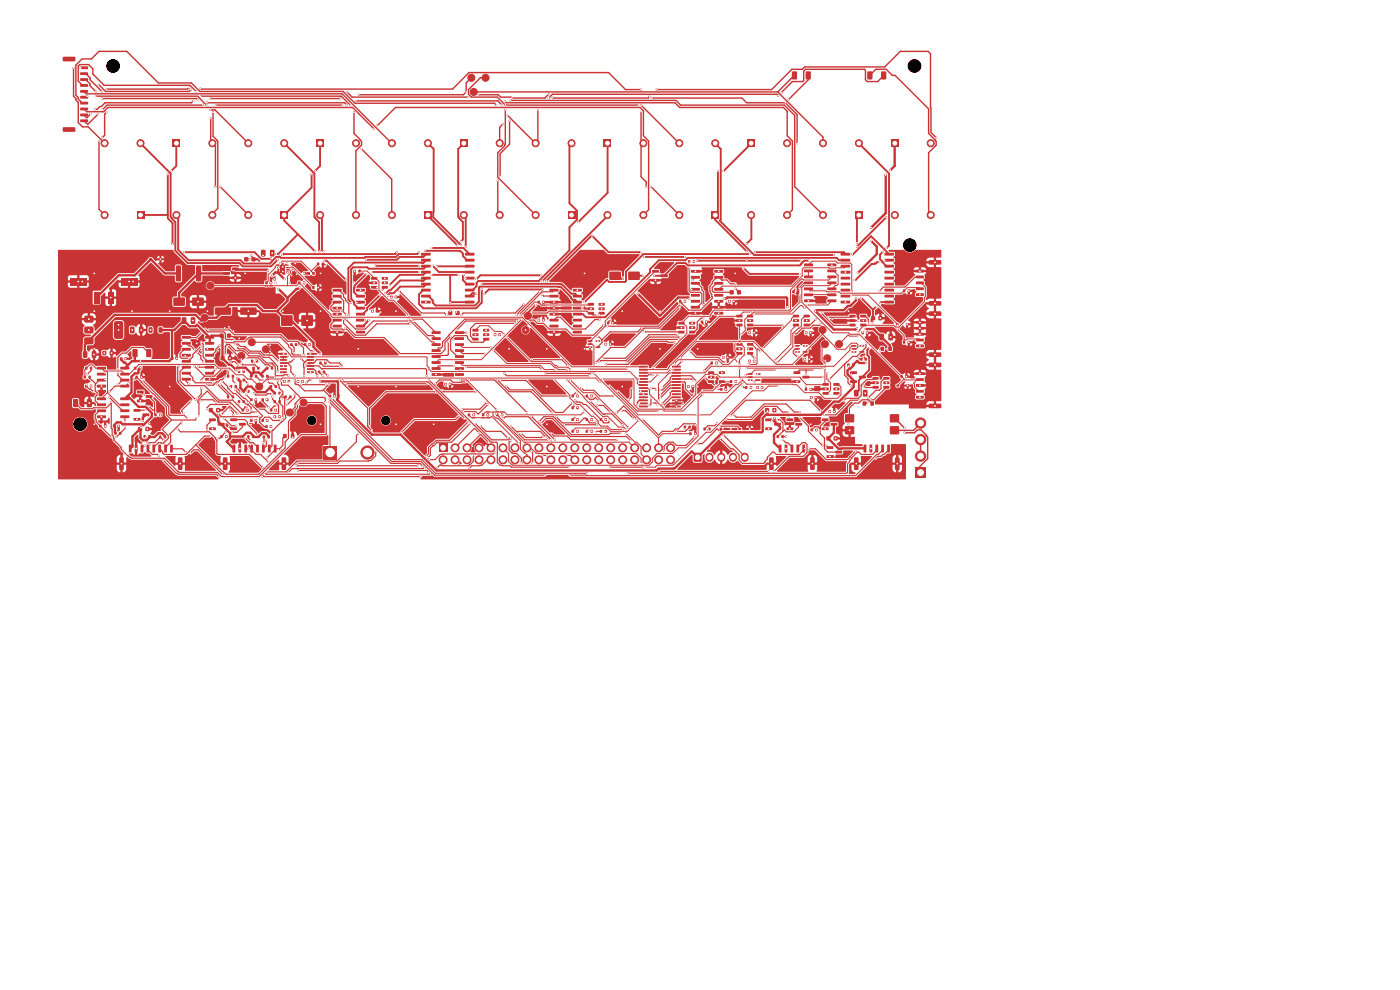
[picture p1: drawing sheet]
<svg xmlns="http://www.w3.org/2000/svg" width="297mm" height="210mm" viewBox="0 0 297 210" stroke-linecap="round" stroke-linejoin="round" font-family="sans-serif">
<g fill="#c83434">
<path d="M53.1 84.5h.5v.6h-.5z"/>
<path d="M54 84.5h.5v.6h-.5z"/>
<path d="M46.6 70.8h.8v.8h-.8z"/>
<path d="M48.2 70.8h.8v.8h-.8z"/>
<path d="M150.2 78.8h1.2l.1 .5h-1.2z"/>
<path d="M150.2 79.7h1.2l.1 .5-1.2 .1z"/>
<path d="M150.2 80.7h1.2l.1 .5h-1.2z"/>
<path d="M152.5 80.7h1.2l.1 .5h-1.2z"/>
<path d="M152.5 78.8h1.2l.1 .5h-1.2z"/>
<path d="M181.2 82.7h.7l.2 .1 .1 1.1-.2 .2h-.6l-.2-.1z"/>
<path d="M183.1 82.7h.7l.2 .1 .1 1.1-.2 .2h-.6l-.2-.1z"/>
<path d="M60.1 80.6h.5v.6h-.5z"/>
<path d="M61 80.6h.5v.6h-.5z"/>
<path d="M57.3 86.7h.5v.6h-.5z"/>
<path d="M58.2 86.7h.5v.6h-.5z"/>
<path d="M144.1 63.6h.4v.6h-.4z"/>
<path d="M145.1 63.6h.4v.6h-.4z"/>
<path d="M21.1 90.1h.4v.6h-.4z"/>
<path d="M22.1 90.1h.4v.6h-.4z"/>
<path d="M180.4 78.8h1.3l.1 .5h-1.4z"/>
<path d="M180.4 80.7h1.3l.1 .5h-1.4z"/>
<path d="M182.2 79.7h1.4l.1 .5-1.4 .1z"/>
<path d="M168 15.2l.8-.1 .3 .2v1.3l-.2 .3h-.7l-.2-.2z"/>
<path d="M171 15.2l.8-.1 .2 .2v1.3l-.1 .3h-.8l-.2-.2z"/>
<path d="M91.6 70.3h1.8l.1 .5h-1.9z"/>
<path d="M91.6 71.6l1.8-.1 .1 .5-1.9 .1z"/>
<path d="M91.6 72.8h1.8l.1 .5-1.9 .1z"/>
<path d="M91.6 74.1h1.8l.1 .5-1.9 .1z"/>
<path d="M91.6 75.4l1.8-.1 .1 .5-1.9 .1z"/>
<path d="M91.6 76.6h1.8l.1 .5-1.9 .1z"/>
<path d="M91.6 77.9h1.8l.1 .5-1.9 .1z"/>
<path d="M91.6 79.2h1.8l.1 .5h-1.9z"/>
<path d="M96.5 79.2h1.9v.5h-1.8z"/>
<path d="M96.5 77.9h1.9v.5l-1.8 .1z"/>
<path d="M96.5 76.6h1.9v.5l-1.8 .1z"/>
<path d="M96.5 75.4l1.9-.1v.5l-1.8 .1z"/>
<path d="M96.5 74.1h1.9v.5l-1.8 .1z"/>
<path d="M96.5 72.8h1.9v.5l-1.8 .1z"/>
<path d="M96.5 71.6l1.9-.1v.5l-1.8 .1z"/>
<path d="M96.5 70.3h1.9v.5h-1.8z"/>
<path d="M46.8 75.6h.8v.8h-.8z"/>
<path d="M48.4 75.6h.8v.8h-.8z"/>
</g>
<circle cx="112" cy="67" r=".75" fill="#c83434" stroke="#c83434" stroke-width=".21"/>
<g fill="#c83434">
<path d="M27.4 94.3l.5 .1-.1 1.6-.5-.1z"/>
<path d="M28.6 94.3l.6 .1-.1 1.6-.5-.1z"/>
<path d="M29.9 94.3l.5 .1-.1 1.6-.5-.1z"/>
<path d="M31.1 94.3l.6 .1-.1 1.6-.5-.1z"/>
<path d="M32.4 94.3l.5 .1-.1 1.6-.5-.1z"/>
<path d="M33.6 94.3l.6 .1-.1 1.6-.5-.1z"/>
<path d="M34.9 94.3l.5 .1-.1 1.6-.5-.1z"/>
<path d="M36.1 94.3l.6 .1-.1 1.6-.5-.1z"/>
<path d="M25.3 97.1l.7-.1 .3 .2v2.3l-.2 .2h-.6l-.2-.2z"/>
<path d="M37.8 97.1l.7-.1 .2 .2v2.3l-.1 .2h-.6l-.3-.2z"/>
<path d="M49.4 94.3l.5 .1-.1 1.6-.5-.1z"/>
<path d="M50.6 94.3l.6 .1-.1 1.6-.5-.1z"/>
<path d="M51.9 94.3l.5 .1-.1 1.6-.5-.1z"/>
<path d="M53.1 94.3l.6 .1-.1 1.6-.5-.1z"/>
<path d="M54.4 94.3l.5 .1-.1 1.6-.5-.1z"/>
<path d="M55.6 94.3l.6 .1-.1 1.6-.5-.1z"/>
<path d="M56.9 94.3l.5 .1-.1 1.6-.5-.1z"/>
<path d="M58.1 94.3l.6 .1-.1 1.6-.5-.1z"/>
<path d="M47.3 97.1l.7-.1 .3 .2v2.3l-.2 .2h-.6l-.2-.2z"/>
<path d="M59.8 97.1l.7-.1 .2 .2v2.3l-.1 .2h-.6l-.3-.2z"/>
<path d="M143.9 68.3h1.2l.1 .5h-1.2z"/>
<path d="M143.9 69.2h1.2l.1 .5-1.2 .1z"/>
<path d="M143.9 70.2h1.2l.1 .5h-1.2z"/>
<path d="M146.2 70.2h1.2l.1 .5h-1.2z"/>
<path d="M146.2 69.2h1.2l.1 .5-1.2 .1z"/>
<path d="M146.2 68.3h1.2l.1 .5h-1.2z"/>
<path d="M172 90.9h.4v.6h-.4z"/>
<path d="M173 90.9h.4v.6h-.4z"/>
<path d="M150.8 76.7h.4v.6h-.4z"/>
<path d="M151.8 76.7h.4v.6h-.4z"/>
<path d="M181.5 44.9h1.5v1.5h-1.5z"/>
</g>
<g fill="#c83434" stroke="#c83434" stroke-width=".21">
<circle cx="182.2" cy="30.4" r=".75"/>
<circle cx="174.6" cy="30.4" r=".75"/>
<circle cx="174.6" cy="45.6" r=".75"/>
<circle cx="100" cy="16.5" r=".75"/>
</g>
<g fill="#c83434">
<path d="M138.4 57.3h1.3l.1 .5h-1.4z"/>
<path d="M138.4 59.2h1.3l.1 .5h-1.4z"/>
<path d="M140.2 58.2h1.4l.1 .5-1.4 .1z"/>
</g>
<circle cx="56.4" cy="74.1" r=".75" fill="#c83434" stroke="#c83434" stroke-width=".21"/>
<g fill="#c83434">
<path d="M160.5 81.9h.5v.6h-.5z"/>
<path d="M161.4 81.9h.5v.6h-.5z"/>
</g>
<circle cx="55" cy="82" r=".75" fill="#c83434" stroke="#c83434" stroke-width=".21"/>
<g fill="#c83434">
<path d="M116.6 61.3h1.8l.1 .5h-1.9z"/>
<path d="M116.6 62.6l1.8-.1 .1 .5-1.9 .1z"/>
<path d="M116.6 63.8h1.8l.1 .5-1.9 .1z"/>
<path d="M116.6 65.1h1.8l.1 .5-1.9 .1z"/>
<path d="M116.6 66.4l1.8-.1 .1 .5-1.9 .1z"/>
<path d="M116.6 67.6h1.8l.1 .5-1.9 .1z"/>
<path d="M116.6 68.9h1.8l.1 .5-1.9 .1z"/>
<path d="M116.6 70.2h1.8l.1 .5h-1.9z"/>
<path d="M121.5 70.2h1.9v.5h-1.8z"/>
<path d="M121.5 68.9h1.9v.5l-1.8 .1z"/>
<path d="M121.5 67.6h1.9v.5l-1.8 .1z"/>
<path d="M121.5 66.4l1.9-.1v.5l-1.8 .1z"/>
<path d="M121.5 65.1h1.9v.5l-1.8 .1z"/>
<path d="M121.5 63.8h1.9v.5l-1.8 .1z"/>
<path d="M121.5 62.6l1.9-.1v.5l-1.8 .1z"/>
<path d="M121.5 61.3h1.9v.5h-1.8z"/>
<path d="M127.3 88.7h.4v.6h-.4z"/>
<path d="M128.3 88.7h.4v.6h-.4z"/>
<path d="M48.2 79.5h.4v.6h-.4z"/>
<path d="M49.2 79.5h.4v.6h-.4z"/>
<path d="M182.5 75.9h.5v.6h-.5z"/>
<path d="M183.4 75.9h.5v.6h-.5z"/>
</g>
<circle cx="53.4" cy="72.6" r=".75" fill="#c83434" stroke="#c83434" stroke-width=".21"/>
<g fill="#c83434">
<path d="M56.5 77.8h.4v.6h-.4z"/>
<path d="M57.5 77.8h.4v.6h-.4z"/>
</g>
<circle cx="174.5" cy="70" r=".75" fill="#c83434" stroke="#c83434" stroke-width=".21"/>
<g fill="#c83434">
<path d="M55.4 53h.7l.2 .1v1.1l-.1 .2h-.6l-.2-.1z"/>
<path d="M57.3 53h.7l.2 .1v1.1l-.1 .2h-.6l-.2-.1z"/>
<path d="M53.6 77.8h.4v.6h-.4z"/>
<path d="M54.6 77.8h.4v.6h-.4z"/>
</g>
<circle cx="103" cy="16.5" r=".75" fill="#c83434" stroke="#c83434" stroke-width=".21"/>
<g fill="#c83434">
<path d="M32.8 87.7h.4v.6h-.4z"/>
<path d="M33.8 87.7h.4v.6h-.4z"/>
<path d="M124.7 72.2h.9l.1 .3h-1z"/>
<path d="M124.7 72.9l.9-.1 .1 .3-1 .1z"/>
<path d="M124.7 73.5h.9l.1 .3h-1z"/>
<path d="M126.4 73.5h.9v.3h-.9z"/>
<path d="M126.4 72.2h.9v.3h-.9z"/>
<path d="M194.3 73.1h1.6l.1 .5-1.6 .1z"/>
<path d="M194.3 71.9l1.6-.1 .1 .5-1.6 .1z"/>
<path d="M194.3 70.6h1.6l.1 .5-1.6 .1z"/>
<path d="M194.3 69.4l1.6-.1 .1 .5-1.6 .1z"/>
<path d="M194.3 68.1h1.6l.1 .5-1.6 .1z"/>
<path d="M197.1 74.8l2.4-.1 .2 .3v.6l-.2 .1h-2.3l-.2-.2z"/>
<path d="M197.1 66.1l2.4-.1 .2 .3v.6l-.2 .1h-2.3l-.2-.2z"/>
<path d="M99.3 87.7h.4v.6h-.4z"/>
<path d="M100.3 87.7h.4v.6h-.4z"/>
<path d="M182.8 70.3h.5v.6h-.5z"/>
<path d="M183.7 70.3h.5v.6h-.5z"/>
<path d="M121.3 86.2h.4v.6h-.4z"/>
<path d="M122.3 86.2h.4v.6h-.4z"/>
<path d="M127.3 91.2h.4v.6h-.4z"/>
<path d="M128.3 91.2h.4v.6h-.4z"/>
<path d="M60.4 83.9h.4v.6h-.4z"/>
<path d="M61.4 83.9h.4v.6h-.4z"/>
</g>
<circle cx="61.5" cy="87.5" r=".75" fill="#c83434" stroke="#c83434" stroke-width=".21"/>
<path d="M36.7 29.6h1.5v1.5h-1.5z" fill="#c83434"/>
<g fill="#c83434" stroke="#c83434" stroke-width=".21">
<circle cx="37.4" cy="45.6" r=".75"/>
<circle cx="45" cy="45.6" r=".75"/>
<circle cx="45" cy="30.4" r=".75"/>
</g>
<g fill="#c83434">
<path d="M124.3 88.7h.4v.6h-.4z"/>
<path d="M125.3 88.7h.4v.6h-.4z"/>
<path d="M175.8 87h.5v.6h-.5z"/>
<path d="M176.7 87h.5v.6h-.5z"/>
<path d="M168.4 78.8h1.3l.1 .5h-1.4z"/>
<path d="M168.4 80.7h1.3l.1 .5h-1.4z"/>
<path d="M170.2 79.7h1.4l.1 .5-1.4 .1z"/>
<path d="M59.4 74.9h1.4l.1 .3h-1.4z"/>
<path d="M59.4 75.5h1.4l.1 .3-1.4 .1z"/>
<path d="M59.4 76.2h1.4l.1 .3h-1.4z"/>
<path d="M59.4 76.8h1.4l.1 .3-1.4 .1z"/>
<path d="M59.4 77.5h1.4l.1 .3h-1.4z"/>
<path d="M59.4 78.1h1.4l.1 .3-1.4 .1z"/>
<path d="M59.4 78.8h1.4l.1 .3h-1.4z"/>
<path d="M65.2 78.8h1.3l.1 .3h-1.4z"/>
<path d="M65.2 78.1h1.3l.1 .3-1.4 .1z"/>
<path d="M65.2 77.5h1.3l.1 .3h-1.4z"/>
<path d="M65.2 76.8h1.3l.1 .3-1.4 .1z"/>
<path d="M65.2 76.2h1.3l.1 .3h-1.4z"/>
<path d="M65.2 75.5h1.3l.1 .3-1.4 .1z"/>
<path d="M65.2 74.9h1.3l.1 .3h-1.4z"/>
<path d="M58.1 83.1h.4v.6h-.4z"/>
<path d="M59.1 83.1h.4v.6h-.4z"/>
<path d="M50.5 80.3h.4v.6h-.4z"/>
<path d="M51.5 80.3h.4v.6h-.4z"/>
<path d="M156.2 72.8h1.2l.1 .5h-1.2z"/>
<path d="M156.2 73.7h1.2l.1 .5-1.2 .1z"/>
<path d="M156.2 74.7h1.2l.1 .5h-1.2z"/>
<path d="M158.5 74.7h1.2l.1 .5h-1.2z"/>
<path d="M158.5 73.7h1.2l.1 .5-1.2 .1z"/>
<path d="M158.5 72.8h1.2l.1 .5h-1.2z"/>
</g>
<circle cx="43.4" cy="67.4" r=".75" fill="#c83434" stroke="#c83434" stroke-width=".21"/>
<g fill="#c83434">
<path d="M191.1 79.6h.4v.6h-.4z"/>
<path d="M192.1 79.6h.4v.6h-.4z"/>
<path d="M29.1 82.9h1.3l.1 .5h-1.4z"/>
<path d="M29.1 84.8h1.3l.1 .5h-1.4z"/>
<path d="M30.9 83.8h1.4l.1 .5-1.4 .1z"/>
<path d="M46.8 92.3h.4v.6h-.4z"/>
<path d="M47.8 92.3h.4v.6h-.4z"/>
<path d="M168.1 61.6h.5v.6h-.5z"/>
<path d="M169 61.6h.5v.6h-.5z"/>
<path d="M48.8 81.7h.4v.6h-.4z"/>
<path d="M49.8 81.7h.4v.6h-.4z"/>
</g>
<circle cx="175" cy="73" r=".75" fill="#c83434" stroke="#c83434" stroke-width=".21"/>
<g fill="#c83434">
<path d="M154.9 80.7h.4v.5h-.4z"/>
<path d="M155.9 80.7h.4v.5h-.4z"/>
<path d="M152.8 82.3h.5v.6h-.5z"/>
<path d="M153.7 82.3h.5v.6h-.5z"/>
<path d="M18.1 77.8h.4v.6h-.4z"/>
<path d="M19.1 77.8h.4v.6h-.4z"/>
<path d="M104.8 70.7h.5v.6h-.5z"/>
<path d="M105.7 70.7h.5v.6h-.5z"/>
<path d="M31.6 69.5l.6-.1 .2 .1v.9l-.2 .2-.7-.1z"/>
<path d="M33.7 69.5l.6-.1 .2 .1v.9l-.1 .2-.8-.1z"/>
</g>
<circle cx="178" cy="73" r=".75" fill="#c83434" stroke="#c83434" stroke-width=".21"/>
<g fill="#c83434">
<path d="M53.1 79.5h.4v.6h-.4z"/>
<path d="M54.1 79.5h.4v.6h-.4z"/>
<path d="M114.1 67.6h.5v.6h-.5z"/>
<path d="M115 67.6h.5v.6h-.5z"/>
<path d="M185.1 80h1.2l.1 .5h-1.2z"/>
<path d="M185.1 80.9h1.2l.1 .5-1.2 .1z"/>
<path d="M185.1 81.9h1.2l.1 .5h-1.2z"/>
<path d="M187.4 81.9h1.2l.1 .5h-1.2z"/>
<path d="M187.4 80.9h1.2l.1 .5-1.2 .1z"/>
<path d="M187.4 80h1.2l.1 .5h-1.2z"/>
<path d="M82.8 62.7h.5v.6h-.5z"/>
<path d="M83.7 62.7h.5v.6h-.5z"/>
<path d="M67.8 76.7h.4v.6h-.4z"/>
<path d="M68.8 76.7h.4v.6h-.4z"/>
<path d="M162.4 88.8h1.3l.1 .5h-1.4z"/>
<path d="M162.4 90.7h1.3l.1 .5h-1.4z"/>
<path d="M164.2 89.7h1.4l.1 .5-1.4 .1z"/>
<path d="M53.3 76.3h.4v.6h-.4z"/>
<path d="M54.3 76.3h.4v.6h-.4z"/>
<path d="M17.8 79.7h.4v.6h-.4z"/>
<path d="M18.8 79.7h.4v.6h-.4z"/>
<path d="M48.2 83.9h.4v.6h-.4z"/>
<path d="M49.2 83.9h.4v.6h-.4z"/>
<path d="M30.5 92.3h.4v.6h-.4z"/>
<path d="M31.5 92.3h.4v.6h-.4z"/>
<path d="M100.2 69.8h1.2l.1 .5h-1.2z"/>
<path d="M100.2 70.7h1.2l.1 .5-1.2 .1z"/>
<path d="M100.2 71.7h1.2l.1 .5h-1.2z"/>
<path d="M102.5 71.7h1.2l.1 .5h-1.2z"/>
<path d="M102.5 70.7h1.2l.1 .5-1.2 .1z"/>
<path d="M102.5 69.8h1.2l.1 .5h-1.2z"/>
<path d="M165.2 94.3l.6 .1-.1 1.6-.5-.1z"/>
<path d="M166.5 94.3l.5 .1v1.6l-.5-.1z"/>
<path d="M167.7 94.3l.6 .1-.1 1.6-.5-.1z"/>
<path d="M169 94.3l.5 .1v1.6l-.5-.1z"/>
<path d="M170.2 94.3l.6 .1-.1 1.6-.5-.1z"/>
<path d="M163.2 97.1l.7-.1 .2 .2v2.3l-.1 .2h-.6l-.2-.2z"/>
<path d="M171.9 97.1l.7-.1 .2 .2v2.3l-.1 .2h-.6l-.2-.2z"/>
<path d="M194.2 99.2h2.2v2.2h-2.2z"/>
</g>
<g fill="#c83434" stroke="#c83434" stroke-width=".21">
<circle cx="195.3" cy="96.7" r="1.1"/>
<circle cx="195.3" cy="93.2" r="1.1"/>
<circle cx="195.3" cy="89.7" r="1.1"/>
</g>
<g fill="#c83434">
<path d="M95.1 66h.8v.8h-.8z"/>
<path d="M96.7 66h.8v.8h-.8z"/>
<path d="M180.2 66.8h1.2l.1 .5h-1.2z"/>
<path d="M180.2 67.7h1.2l.1 .5-1.2 .1z"/>
<path d="M180.2 68.7h1.2l.1 .5h-1.2z"/>
<path d="M182.5 68.7h1.2l.1 .5h-1.2z"/>
<path d="M182.5 67.7h1.2l.1 .5-1.2 .1z"/>
<path d="M182.5 66.8h1.2l.1 .5h-1.2z"/>
<path d="M55.5 84.5h.5v.6h-.5z"/>
<path d="M56.4 84.5h.5v.6h-.5z"/>
<path d="M146 55.2h.4v.6h-.4z"/>
<path d="M147 55.2h.4v.6h-.4z"/>
<path d="M164.8 92.3h.4v.6h-.4z"/>
<path d="M165.8 92.3h.4v.6h-.4z"/>
<path d="M168.2 66.8h1.2l.1 .5h-1.2z"/>
<path d="M168.2 67.7h1.2l.1 .5-1.2 .1z"/>
<path d="M168.2 68.7h1.2l.1 .5h-1.2z"/>
<path d="M170.5 68.7h1.2l.1 .5h-1.2z"/>
<path d="M170.5 67.7h1.2l.1 .5-1.2 .1z"/>
<path d="M170.5 66.8h1.2l.1 .5h-1.2z"/>
<path d="M29.1 44.9h1.5v1.5h-1.5z"/>
</g>
<g fill="#c83434" stroke="#c83434" stroke-width=".21">
<circle cx="29.8" cy="30.4" r=".75"/>
<circle cx="22.2" cy="30.4" r=".75"/>
<circle cx="22.2" cy="45.6" r=".75"/>
</g>
<g fill="#c83434">
<path d="M186.8 73.6h.7v.8h-.7z"/>
<path d="M188.5 73.6h.7v.8h-.7z"/>
<path d="M49.2 58.7h1.4l.1 .5h-1.4z"/>
<path d="M49.2 56.8h1.4l.1 .5h-1.4z"/>
<path d="M47.4 57.7h1.3l.1 .5-1.4 .1z"/>
<path d="M158.7 79.2h.9l.1 .3h-1z"/>
<path d="M158.7 79.9l.9-.1 .1 .3-1 .1z"/>
<path d="M158.7 80.5h.9l.1 .3h-1z"/>
<path d="M160.4 80.5h.9v.3h-.9z"/>
<path d="M160.4 79.2h.9v.3h-.9z"/>
<path d="M56.3 59.7h.5v.6h-.5z"/>
<path d="M57.2 59.7h.5v.6h-.5z"/>
<path d="M67.2 29.6h1.5v1.5h-1.5z"/>
</g>
<g fill="#c83434" stroke="#c83434" stroke-width=".21">
<circle cx="67.9" cy="45.6" r=".75"/>
<circle cx="75.5" cy="45.6" r=".75"/>
<circle cx="75.5" cy="30.4" r=".75"/>
</g>
<g fill="#c83434">
<path d="M50.5 78.5h.4v.6h-.4z"/>
<path d="M51.5 78.5h.4v.6h-.4z"/>
<path d="M154.5 63.6h.5v.6h-.5z"/>
<path d="M155.4 63.6h.5v.6h-.5z"/>
<path d="M64.5 72.8h.5v.6h-.5z"/>
<path d="M65.4 72.8h.5v.6h-.5z"/>
<path d="M146.6 57.3h1.8l.1 .5h-1.9z"/>
<path d="M146.6 58.6l1.8-.1 .1 .5-1.9 .1z"/>
<path d="M146.6 59.8h1.8l.1 .5-1.9 .1z"/>
<path d="M146.6 61.1h1.8l.1 .5-1.9 .1z"/>
<path d="M146.6 62.4l1.8-.1 .1 .5-1.9 .1z"/>
<path d="M146.6 63.6h1.8l.1 .5-1.9 .1z"/>
<path d="M146.6 64.9h1.8l.1 .5-1.9 .1z"/>
<path d="M146.6 66.2h1.8l.1 .5h-1.9z"/>
<path d="M151.5 66.2h1.9v.5h-1.8z"/>
<path d="M151.5 64.9h1.9v.5l-1.8 .1z"/>
<path d="M151.5 63.6h1.9v.5l-1.8 .1z"/>
<path d="M151.5 62.4l1.9-.1v.5l-1.8 .1z"/>
<path d="M151.5 61.1h1.9v.5l-1.8 .1z"/>
<path d="M151.5 59.8h1.9v.5l-1.8 .1z"/>
<path d="M151.5 58.6l1.9-.1v.5l-1.8 .1z"/>
<path d="M151.5 57.3h1.9v.5h-1.8z"/>
<path d="M154.8 61.6h.8v.8h-.8z"/>
<path d="M156.4 61.6h.8v.8h-.8z"/>
<path d="M25.5 75.8h.5v.6h-.5z"/>
<path d="M26.4 75.8h.5v.6h-.5z"/>
<path d="M121.3 88.7h.4v.6h-.4z"/>
<path d="M122.3 88.7h.4v.6h-.4z"/>
<path d="M175.3 92.6h.8v.8h-.8z"/>
<path d="M176.9 92.6h.8v.8h-.8z"/>
<path d="M66.3 60.7h.4v.6h-.4z"/>
<path d="M67.3 60.7h.4v.6h-.4z"/>
<path d="M149.3 90.7h.4v.6h-.4z"/>
<path d="M150.3 90.7h.4v.6h-.4z"/>
<path d="M129.3 57.7h2.4v1.6h-2.4z"/>
<path d="M133.3 57.7h2.4v1.6h-2.4z"/>
<path d="M114.1 63.8h.4v.6h-.4z"/>
<path d="M115.1 63.8h.4v.6h-.4z"/>
</g>
<circle cx="64.4" cy="85.4" r=".75" fill="#c83434" stroke="#c83434" stroke-width=".21"/>
<g fill="#c83434">
<path d="M56.3 90.2h.5v.6h-.5z"/>
<path d="M57.2 90.2h.5v.6h-.5z"/>
<path d="M15.5 84.7l.8-.1 .3 .2v1.3l-.2 .3h-.7l-.2-.2z"/>
<path d="M18.5 84.7l.8-.1 .2 .2v1.3l-.1 .3h-.8l-.2-.2z"/>
<path d="M120.5 44.9h1.5v1.5h-1.5z"/>
</g>
<g fill="#c83434" stroke="#c83434" stroke-width=".21">
<circle cx="121.2" cy="30.4" r=".75"/>
<circle cx="113.6" cy="30.4" r=".75"/>
<circle cx="113.6" cy="45.6" r=".75"/>
</g>
<g fill="#c83434">
<path d="M194.3 84h1.6l.1 .5h-1.6z"/>
<path d="M194.3 82.8l1.6-.1 .1 .5-1.6 .1z"/>
<path d="M194.3 81.5h1.6l.1 .5h-1.6z"/>
<path d="M194.3 80.3l1.6-.1 .1 .5-1.6 .1z"/>
<path d="M194.3 79h1.6l.1 .5h-1.6z"/>
<path d="M197.1 85.7l2.4-.1 .2 .3v.6l-.2 .1h-2.3l-.2-.2z"/>
<path d="M197.1 77l2.4-.1 .2 .3v.6l-.2 .1h-2.3l-.2-.2z"/>
<path d="M52.5 92.3h.4v.6h-.4z"/>
<path d="M53.5 92.3h.4v.6h-.4z"/>
<path d="M190.1 68.6h.5v.4h-.5z"/>
<path d="M192.2 68.6h.5v.4h-.5z"/>
<path d="M63 80.6h.5v.6h-.5z"/>
<path d="M63.9 80.6h.5v.6h-.5z"/>
<path d="M145.1 90.3h.4v.6h-.4z"/>
<path d="M146.1 90.3h.4v.6h-.4z"/>
<path d="M59.7 66.9h2.3v2.2h-2.3z"/>
<path d="M64 66.9h2.3v2.2h-2.3z"/>
<path d="M37.4 56.4l.8-.1 .2 .2v3l-.1 .2h-.7l-.3-.2z"/>
<path d="M41.6 56.4l.8-.1 .3 .2v3l-.2 .2h-.7l-.2-.2z"/>
<path d="M93.1 94.2h1.7v1.7h-1.7z"/>
</g>
<g fill="#c83434" stroke="#c83434" stroke-width=".21">
<circle cx="94" cy="97.5" r=".85"/>
<circle cx="96.5" cy="95" r=".85"/>
<circle cx="96.5" cy="97.5" r=".85"/>
<circle cx="99.1" cy="95" r=".85"/>
<circle cx="99.1" cy="97.5" r=".85"/>
<circle cx="101.6" cy="95" r=".85"/>
<circle cx="101.6" cy="97.5" r=".85"/>
<circle cx="104.2" cy="95" r=".85"/>
<circle cx="104.2" cy="97.5" r=".85"/>
<circle cx="106.7" cy="95" r=".85"/>
<circle cx="106.7" cy="97.5" r=".85"/>
<circle cx="109.2" cy="95" r=".85"/>
<circle cx="109.2" cy="97.5" r=".85"/>
<circle cx="111.8" cy="95" r=".85"/>
<circle cx="111.8" cy="97.5" r=".85"/>
<circle cx="114.3" cy="95" r=".85"/>
<circle cx="114.3" cy="97.5" r=".85"/>
<circle cx="116.9" cy="95" r=".85"/>
<circle cx="116.9" cy="97.5" r=".85"/>
<circle cx="119.4" cy="95" r=".85"/>
<circle cx="119.4" cy="97.5" r=".85"/>
<circle cx="121.9" cy="95" r=".85"/>
<circle cx="121.9" cy="97.5" r=".85"/>
<circle cx="124.5" cy="95" r=".85"/>
<circle cx="124.5" cy="97.5" r=".85"/>
<circle cx="127" cy="95" r=".85"/>
<circle cx="127" cy="97.5" r=".85"/>
<circle cx="129.6" cy="95" r=".85"/>
<circle cx="129.6" cy="97.5" r=".85"/>
<circle cx="132.1" cy="95" r=".85"/>
<circle cx="132.1" cy="97.5" r=".85"/>
<circle cx="134.6" cy="95" r=".85"/>
<circle cx="134.6" cy="97.5" r=".85"/>
<circle cx="137.2" cy="95" r=".85"/>
<circle cx="137.2" cy="97.5" r=".85"/>
<circle cx="139.7" cy="95" r=".85"/>
<circle cx="139.7" cy="97.5" r=".85"/>
<circle cx="142.3" cy="95" r=".85"/>
<circle cx="142.3" cy="97.5" r=".85"/>
</g>
<g fill="#c83434">
<path d="M135.6 77.6h1.8v.3l-1.8 .1z"/>
<path d="M135.6 78.3l1.8-.1v.3l-1.8 .1z"/>
<path d="M135.6 78.9h1.8v.3l-1.8 .1z"/>
<path d="M135.6 79.6l1.8-.1v.3l-1.8 .1z"/>
<path d="M135.6 80.2h1.8v.3l-1.8 .1z"/>
<path d="M135.6 80.9l1.8-.1v.3l-1.8 .1z"/>
<path d="M135.6 81.5h1.8v.3l-1.8 .1z"/>
<path d="M135.6 82.2l1.8-.1v.3l-1.8 .1z"/>
<path d="M135.6 82.8h1.8v.3l-1.8 .1z"/>
<path d="M135.6 83.5l1.8-.1v.3l-1.8 .1z"/>
<path d="M135.6 84.1h1.8v.3l-1.8 .1z"/>
<path d="M135.6 84.8l1.8-.1v.3l-1.8 .1z"/>
<path d="M135.6 85.4h1.8v.3l-1.8 .1z"/>
<path d="M135.6 86.1l1.8-.1v.3l-1.8 .1z"/>
<path d="M142.6 86.1l1.7-.1 .1 .3-1.8 .1z"/>
<path d="M142.6 85.4h1.7l.1 .3-1.8 .1z"/>
<path d="M142.6 84.8l1.7-.1 .1 .3-1.8 .1z"/>
<path d="M142.6 84.1h1.7l.1 .3-1.8 .1z"/>
<path d="M142.6 83.5l1.7-.1 .1 .3-1.8 .1z"/>
<path d="M142.6 82.8h1.7l.1 .3-1.8 .1z"/>
<path d="M142.6 82.2l1.7-.1 .1 .3-1.8 .1z"/>
<path d="M142.6 81.5h1.7l.1 .3-1.8 .1z"/>
<path d="M142.6 80.9l1.7-.1 .1 .3-1.8 .1z"/>
<path d="M142.6 80.2h1.7l.1 .3-1.8 .1z"/>
<path d="M142.6 79.6l1.7-.1 .1 .3-1.8 .1z"/>
<path d="M142.6 78.9h1.7l.1 .3-1.8 .1z"/>
<path d="M142.6 78.3l1.7-.1 .1 .3-1.8 .1z"/>
<path d="M142.6 77.6h1.7l.1 .3-1.8 .1z"/>
<path d="M38.6 71.3h1.8l.1 .5h-1.9z"/>
<path d="M38.6 72.6l1.8-.1 .1 .5-1.9 .1z"/>
<path d="M38.6 73.8h1.8l.1 .5-1.9 .1z"/>
<path d="M38.6 75.1h1.8l.1 .5-1.9 .1z"/>
<path d="M38.6 76.4l1.8-.1 .1 .5-1.9 .1z"/>
<path d="M38.6 77.6h1.8l.1 .5-1.9 .1z"/>
<path d="M38.6 78.9h1.8l.1 .5-1.9 .1z"/>
<path d="M38.6 80.2h1.8l.1 .5h-1.9z"/>
<path d="M43.5 80.2h1.9v.5h-1.8z"/>
<path d="M43.5 78.9h1.9v.5l-1.8 .1z"/>
<path d="M43.5 77.6h1.9v.5l-1.8 .1z"/>
<path d="M43.5 76.4l1.9-.1v.5l-1.8 .1z"/>
<path d="M43.5 75.1h1.9v.5l-1.8 .1z"/>
<path d="M43.5 73.8h1.9v.5l-1.8 .1z"/>
<path d="M43.5 72.6l1.9-.1v.5l-1.8 .1z"/>
<path d="M43.5 71.3h1.9v.5h-1.8z"/>
<path d="M20.6 84.3h1.8l.1 .5-1.9 .1z"/>
<path d="M20.6 85.6h1.8l.1 .5-1.9 .1z"/>
<path d="M20.6 86.9l1.8-.1 .1 .5-1.9 .1z"/>
<path d="M20.6 88.1h1.8l.1 .5-1.9 .1z"/>
<path d="M25.5 88.1h1.9v.5l-1.8 .1z"/>
<path d="M25.5 86.9l1.9-.1v.5l-1.8 .1z"/>
<path d="M25.5 85.6h1.9v.5l-1.8 .1z"/>
<path d="M25.5 84.3h1.9v.5l-1.8 .1z"/>
<path d="M59.5 44.9h1.5v1.5h-1.5z"/>
</g>
<g fill="#c83434" stroke="#c83434" stroke-width=".21">
<circle cx="60.3" cy="30.4" r=".75"/>
<circle cx="52.7" cy="30.4" r=".75"/>
<circle cx="52.7" cy="45.6" r=".75"/>
</g>
<g fill="#c83434">
<path d="M174.4 88.8h1.3l.1 .5h-1.4z"/>
<path d="M174.4 90.7h1.3l.1 .5h-1.4z"/>
<path d="M176.2 89.7h1.4l.1 .5-1.4 .1z"/>
<path d="M170.8 70.3h.5v.6h-.5z"/>
<path d="M171.7 70.3h.5v.6h-.5z"/>
<path d="M24.3 91.6h.4v.6h-.4z"/>
<path d="M25.3 91.6h.4v.6h-.4z"/>
</g>
<circle cx="44.6" cy="60.6" r=".75" fill="#c83434" stroke="#c83434" stroke-width=".21"/>
<g fill="#c83434">
<path d="M63.3 59.7h.4v.6h-.4z"/>
<path d="M64.3 59.7h.4v.6h-.4z"/>
<path d="M191.6 72.3h.4v.6h-.4z"/>
<path d="M192.6 72.3h.4v.6h-.4z"/>
<path d="M178.4 53.7l1.9-.1 .1 .5-2 .1z"/>
<path d="M178.4 54.9h1.9l.1 .5-2 .1z"/>
<path d="M178.4 56.2h1.9l.1 .5h-2z"/>
<path d="M178.4 57.5l1.9-.1 .1 .5-2 .1z"/>
<path d="M178.4 58.7h1.9l.1 .5-2 .1z"/>
<path d="M178.4 60h1.9l.1 .5-2 .1z"/>
<path d="M178.4 61.3h1.9l.1 .4-2 .1z"/>
<path d="M178.4 62.6l1.9-.1 .1 .5-2 .1z"/>
<path d="M178.4 63.8h1.9l.1 .5-2 .1z"/>
<path d="M187.7 63.8h1.9l.1 .5-2 .1z"/>
<path d="M187.7 62.6l1.9-.1 .1 .5-2 .1z"/>
<path d="M187.7 61.3h1.9l.1 .4-2 .1z"/>
<path d="M187.7 60h1.9l.1 .5-2 .1z"/>
<path d="M187.7 58.7h1.9l.1 .5-2 .1z"/>
<path d="M187.7 57.5l1.9-.1 .1 .5-2 .1z"/>
<path d="M187.7 56.2h1.9l.1 .5h-2z"/>
<path d="M187.7 54.9h1.9l.1 .5-2 .1z"/>
<path d="M187.7 53.7l1.9-.1 .1 .5-2 .1z"/>
<path d="M190.2 81.6h.5v.4h-.5z"/>
<path d="M192.3 81.6h.5v.4h-.5z"/>
<path d="M171.9 84h.5v.6h-.5z"/>
<path d="M172.8 84h.5v.6h-.5z"/>
<path d="M19.9 61.9h1.2v2.5h-1.2z"/>
<path d="M22.9 61.9h1.2v2.5h-1.2z"/>
<path d="M14.9 58.9h3.4v1.6h-3.4z"/>
<path d="M25.7 58.9h3.4v1.6h-3.4z"/>
<path d="M53.1 88.9h.5v.6h-.5z"/>
<path d="M54 88.9h.5v.6h-.5z"/>
<path d="M18.1 81.6h.4v.6h-.4z"/>
<path d="M19.1 81.6h.4v.6h-.4z"/>
<path d="M121.3 91.2h.4v.6h-.4z"/>
<path d="M122.3 91.2h.4v.6h-.4z"/>
<path d="M124.7 64.3h1.2l.1 .5h-1.2z"/>
<path d="M124.7 65.2h1.2l.1 .5-1.2 .1z"/>
<path d="M124.7 66.2h1.2l.1 .5h-1.2z"/>
<path d="M127 66.2h1.2l.1 .5h-1.2z"/>
<path d="M127 65.2h1.2l.1 .5-1.2 .1z"/>
<path d="M127 64.3h1.2l.1 .5h-1.2z"/>
<path d="M128.8 68.2h.5v.6h-.5z"/>
<path d="M129.7 68.2h.5v.6h-.5z"/>
<path d="M21.7 74.5h.8v.8h-.8z"/>
<path d="M23.3 74.5h.8v.8h-.8z"/>
<path d="M183 85.2h.7v.8h-.7z"/>
<path d="M184.7 85.2h.7v.8h-.7z"/>
<path d="M61.6 72.8h.5v.6h-.5z"/>
<path d="M62.5 72.8h.5v.6h-.5z"/>
<path d="M184.8 67.1h.8v.8h-.8z"/>
<path d="M186.4 67.1h.8v.8h-.8z"/>
<path d="M28.5 77.8h.4v.6h-.4z"/>
<path d="M29.5 77.8h.4v.6h-.4z"/>
<path d="M94.3 81.2h.5v.6h-.5z"/>
<path d="M95.2 81.2h.5v.6h-.5z"/>
<path d="M17 14.1h1.6l.1 .5-1.6 .1z"/>
<path d="M17 15.4l1.6-.1 .1 .5-1.6 .1z"/>
<path d="M17 16.6h1.6l.1 .5-1.6 .1z"/>
<path d="M17 17.9l1.6-.1 .1 .5-1.6 .1z"/>
<path d="M17 19.1h1.6l.1 .5-1.6 .1z"/>
<path d="M17 20.4l1.6-.1 .1 .5-1.6 .1z"/>
<path d="M17 21.6h1.6l.1 .5-1.6 .1z"/>
<path d="M17 22.9l1.6-.1 .1 .5-1.6 .1z"/>
<path d="M17 24.1h1.6l.1 .5-1.6 .1z"/>
<path d="M17 25.4l1.6-.1 .1 .5-1.6 .1z"/>
<path d="M13.4 12.1l2.4-.1 .2 .3v.6l-.2 .1h-2.3l-.2-.2z"/>
<path d="M13.4 27h2.4l.2 .2v.6l-.2 .2h-2.3l-.2-.3z"/>
<path d="M156.2 66.8h1.2l.1 .5h-1.2z"/>
<path d="M156.2 67.7h1.2l.1 .5-1.2 .1z"/>
<path d="M156.2 68.7h1.2l.1 .5h-1.2z"/>
<path d="M158.5 68.7h1.2l.1 .5h-1.2z"/>
<path d="M158.5 67.7h1.2l.1 .5-1.2 .1z"/>
<path d="M158.5 66.8h1.2l.1 .5h-1.2z"/>
<path d="M67.5 78.6h.4v.6h-.4z"/>
<path d="M68.5 78.6h.4v.6h-.4z"/>
<path d="M146.3 91.7h.4v.6h-.4z"/>
<path d="M147.3 91.7h.4v.6h-.4z"/>
<path d="M44.4 88.8h1.3l.1 .5h-1.4z"/>
<path d="M44.4 90.7h1.3l.1 .5h-1.4z"/>
<path d="M46.2 89.7h1.4l.1 .5-1.4 .1z"/>
<path d="M158.8 70.3h.5v.6h-.5z"/>
<path d="M159.7 70.3h.5v.6h-.5z"/>
<path d="M18 67h1.7l.1 .3v1l-.3 .2-1.5-.1-.2-.3 .1-.9z"/>
<path d="M18 69.3h1.7l.1 .3v1l-.3 .2-1.5-.1-.2-.3 .1-.9z"/>
<path d="M18 71.6h1.7l.1 .3v1l-.3 .2-1.5-.1-.2-.3 .1-.9z"/>
<path d="M24.3 68.2l.2-.1h1.1l.5 .3v3l-.2 .4-1.4 .1-.3-.3-.1-3z"/>
<path d="M128.3 72.7h.5v.6h-.5z"/>
<path d="M129.2 72.7h.5v.6h-.5z"/>
<path d="M50.5 84.9h.4v.6h-.4z"/>
<path d="M51.5 84.9h.4v.6h-.4z"/>
<path d="M168.7 73.2h.9l.1 .3h-1z"/>
<path d="M168.7 73.9l.9-.1 .1 .3-1 .1z"/>
<path d="M168.7 74.5h.9l.1 .3h-1z"/>
<path d="M170.4 74.5h.9v.3h-.9z"/>
<path d="M170.4 73.2h.9v.3h-.9z"/>
<path d="M175.4 94.7h1.3l.1 .5h-1.4z"/>
<path d="M175.4 96.6h1.3l.1 .5h-1.4z"/>
<path d="M177.2 95.6h1.4l.1 .5-1.4 .1z"/>
<path d="M180.7 73.2h.9l.1 .3h-1z"/>
<path d="M180.7 73.9l.9-.1 .1 .3-1 .1z"/>
<path d="M180.7 74.5h.9l.1 .3h-1z"/>
<path d="M182.4 74.5h.9v.3h-.9z"/>
<path d="M182.4 73.2h.9v.3h-.9z"/>
<path d="M28.4 86.8h1.3l.1 .5h-1.4z"/>
<path d="M28.4 88.7h1.3l.1 .5h-1.4z"/>
<path d="M30.2 87.7h1.4l.1 .5-1.4 .1z"/>
<path d="M151 44.9h1.5v1.5h-1.5z"/>
</g>
<g fill="#c83434" stroke="#c83434" stroke-width=".21">
<circle cx="151.7" cy="30.4" r=".75"/>
<circle cx="144.1" cy="30.4" r=".75"/>
<circle cx="144.1" cy="45.6" r=".75"/>
</g>
<g fill="#c83434">
<path d="M124.3 83.7h.4v.6h-.4z"/>
<path d="M125.3 83.7h.4v.6h-.4z"/>
<path d="M97.6 29.6h1.5v1.5h-1.5z"/>
</g>
<g fill="#c83434" stroke="#c83434" stroke-width=".21">
<circle cx="98.4" cy="45.6" r=".75"/>
<circle cx="106" cy="45.6" r=".75"/>
<circle cx="106" cy="30.4" r=".75"/>
</g>
<g fill="#c83434">
<path d="M36.3 75.7h.5v.6h-.5z"/>
<path d="M37.2 75.7h.5v.6h-.5z"/>
<path d="M36.8 63.2h2.4v1.6h-2.4z"/>
<path d="M40.8 63.2h2.4v1.6h-2.4z"/>
<path d="M158.8 76.3h.5v.6h-.5z"/>
<path d="M159.7 76.3h.5v.6h-.5z"/>
<path d="M55.5 88.9h.5v.6h-.5z"/>
<path d="M56.4 88.9h.5v.6h-.5z"/>
<path d="M20.6 77.8h1.8l.1 .5-1.9 .1z"/>
<path d="M20.6 79.1h1.8l.1 .5-1.9 .1z"/>
<path d="M20.6 80.4l1.8-.1 .1 .5-1.9 .1z"/>
<path d="M20.6 81.6h1.8l.1 .5-1.9 .1z"/>
<path d="M25.5 81.6h1.9v.5l-1.8 .1z"/>
<path d="M25.5 80.4l1.9-.1v.5l-1.8 .1z"/>
<path d="M25.5 79.1h1.9v.5l-1.8 .1z"/>
<path d="M25.5 77.8h1.9v.5l-1.8 .1z"/>
</g>
<circle cx="51.2" cy="75.5" r=".75" fill="#c83434" stroke="#c83434" stroke-width=".21"/>
<g fill="#c83434">
<path d="M170.5 75.9h.5v.6h-.5z"/>
<path d="M171.4 75.9h.5v.6h-.5z"/>
<path d="M57.3 81.7h.4v.6h-.4z"/>
<path d="M58.3 81.7h.4v.6h-.4z"/>
<path d="M158.6 29.6h1.5v1.5h-1.5z"/>
</g>
<g fill="#c83434" stroke="#c83434" stroke-width=".21">
<circle cx="159.3" cy="45.6" r=".75"/>
<circle cx="167" cy="45.6" r=".75"/>
<circle cx="167" cy="30.4" r=".75"/>
</g>
<g fill="#c83434">
<path d="M124.3 91.2h.4v.6h-.4z"/>
<path d="M125.3 91.2h.4v.6h-.4z"/>
<path d="M45.6 65.3l3.3-.1 .1 .3v1.1l-.2 .2h-3.1l-.2-.2z"/>
<path d="M51 65.3l3.3-.1 .1 .3v1.1l-.2 .2h-3.1l-.2-.2z"/>
<path d="M170.6 55.9h1.8l.1 .5-1.9 .1z"/>
<path d="M170.6 57.2h1.8l.1 .5h-1.9z"/>
<path d="M170.6 58.5l1.8-.1 .1 .5-1.9 .1z"/>
<path d="M170.6 59.7h1.8l.1 .5-1.9 .1z"/>
<path d="M170.6 61h1.8l.1 .5-1.9 .1z"/>
<path d="M170.6 62.3h1.8l.1 .4-1.9 .1z"/>
<path d="M170.6 63.6l1.8-.1 .1 .5-1.9 .1z"/>
<path d="M175.5 63.6l1.9-.1v.5l-1.8 .1z"/>
<path d="M175.5 62.3h1.9v.4l-1.8 .1z"/>
<path d="M175.5 61h1.9v.5l-1.8 .1z"/>
<path d="M175.5 59.7h1.9v.5l-1.8 .1z"/>
<path d="M175.5 58.5l1.9-.1v.5l-1.8 .1z"/>
<path d="M175.5 57.2h1.9v.5h-1.8z"/>
<path d="M175.5 55.9h1.9v.5l-1.8 .1z"/>
<path d="M147.2 96.1h1.6v1.8h-1.6z"/>
</g>
<path d="M150.5 96.9v.2M153 96.9v.2M155.5 96.9v.2M158 96.9v.2" fill="none" stroke="#c83434" stroke-width="1.7"/>
<g fill="#c83434">
<path d="M51.5 82.7h.4v.6h-.4z"/>
<path d="M52.5 82.7h.4v.6h-.4z"/>
<path d="M51.8 54.6h.8v.8h-.8z"/>
<path d="M53.4 54.6h.8v.8h-.8z"/>
<path d="M183.2 94.3l.6 .1-.1 1.6-.5-.1z"/>
<path d="M184.5 94.3l.5 .1v1.6l-.5-.1z"/>
<path d="M185.7 94.3l.6 .1-.1 1.6-.5-.1z"/>
<path d="M187 94.3l.5 .1v1.6l-.5-.1z"/>
<path d="M188.2 94.3l.6 .1-.1 1.6-.5-.1z"/>
<path d="M181.2 97.1l.7-.1 .2 .2 .1 2.3-.2 .2h-.6l-.2-.2z"/>
<path d="M189.9 97.1l.7-.1 .2 .2 .1 2.3-.2 .2h-.6l-.2-.2z"/>
</g>
<circle cx="111.5" cy="70" r=".75" fill="#c83434" stroke="#c83434" stroke-width=".21"/>
<g fill="#c83434">
<path d="M186.6 70.8h.7l.2 .1 .1 1.1-.2 .2h-.6l-.2-.1z"/>
<path d="M188.5 70.8h.7l.2 .1 .1 1.1-.2 .2h-.6l-.2-.1z"/>
<path d="M58.8 56.1h.5v.2l-.5 .1z"/>
<path d="M58.8 56.6h.5v.2l-.5 .1z"/>
<path d="M58.8 57.1h.5v.2l-.5 .1z"/>
<path d="M58.8 57.6h.5v.2l-.5 .1z"/>
<path d="M60.7 57.6h.5v.2l-.5 .1z"/>
<path d="M60.7 57.1h.5v.2l-.5 .1z"/>
<path d="M60.7 56.6h.5v.2l-.5 .1z"/>
<path d="M60.7 56.1h.5v.2l-.5 .1z"/>
<path d="M59.6 56.2h.8v1.6h-.8z"/>
<path d="M48.9 88.8h1.3l.1 .5h-1.4z"/>
<path d="M48.9 90.7h1.3l.1 .5h-1.4z"/>
<path d="M50.7 89.7h1.4l.1 .5-1.4 .1z"/>
<path d="M28.8 79.7h.4v.6h-.4z"/>
<path d="M29.8 79.7h.4v.6h-.4z"/>
</g>
<circle cx="100.5" cy="19.5" r=".75" fill="#c83434" stroke="#c83434" stroke-width=".21"/>
<g fill="#c83434">
<path d="M145.8 81.7h.5v.6h-.5z"/>
<path d="M146.7 81.7h.5v.6h-.5z"/>
<path d="M105.3 87.7h.4v.6h-.4z"/>
<path d="M106.3 87.7h.4v.6h-.4z"/>
<path d="M191.6 61.4h.4v.6h-.4z"/>
<path d="M192.6 61.4h.4v.6h-.4z"/>
<path d="M170.8 82.3h.4v.6h-.4z"/>
<path d="M171.8 82.3h.4v.6h-.4z"/>
<path d="M156.7 90.8h.5v.4h-.5z"/>
<path d="M158.8 90.8h.5v.4h-.5z"/>
<path d="M189.1 29.6h1.5v1.5h-1.5z"/>
</g>
<g fill="#c83434" stroke="#c83434" stroke-width=".21">
<circle cx="189.8" cy="45.6" r=".75"/>
<circle cx="197.4" cy="45.6" r=".75"/>
<circle cx="197.4" cy="30.4" r=".75"/>
</g>
<g fill="#c83434">
<path d="M58.1 88.1h.5v.6h-.5z"/>
<path d="M59 88.1h.5v.6h-.5z"/>
<path d="M158.1 81.9h.4v.6h-.4z"/>
<path d="M159.1 81.9h.4v.6h-.4z"/>
<path d="M33.8 92.4h.4v.6h-.4z"/>
<path d="M34.8 92.4h.4v.6h-.4z"/>
<path d="M89.4 53.7l1.9-.1 .1 .5-2 .1z"/>
<path d="M89.4 54.9h1.9l.1 .5-2 .1z"/>
<path d="M89.4 56.2h1.9l.1 .5h-2z"/>
<path d="M89.4 57.5l1.9-.1 .1 .5-2 .1z"/>
<path d="M89.4 58.7h1.9l.1 .5-2 .1z"/>
<path d="M89.4 60h1.9l.1 .5-2 .1z"/>
<path d="M89.4 61.3h1.9l.1 .4-2 .1z"/>
<path d="M89.4 62.6l1.9-.1 .1 .5-2 .1z"/>
<path d="M89.4 63.8h1.9l.1 .5-2 .1z"/>
<path d="M98.7 63.8h1.9l.1 .5-2 .1z"/>
<path d="M98.7 62.6l1.9-.1 .1 .5-2 .1z"/>
<path d="M98.7 61.3h1.9l.1 .4-2 .1z"/>
<path d="M98.7 60h1.9l.1 .5-2 .1z"/>
<path d="M98.7 58.7h1.9l.1 .5-2 .1z"/>
<path d="M98.7 57.5l1.9-.1 .1 .5-2 .1z"/>
<path d="M98.7 56.2h1.9l.1 .5h-2z"/>
<path d="M98.7 54.9h1.9l.1 .5-2 .1z"/>
<path d="M98.7 53.7l1.9-.1 .1 .5-2 .1z"/>
<path d="M78.7 58.8h1.2l.1 .5h-1.2z"/>
<path d="M78.7 59.7h1.2l.1 .5-1.2 .1z"/>
<path d="M78.7 60.7h1.2l.1 .5h-1.2z"/>
<path d="M81 60.7h1.2l.1 .5h-1.2z"/>
<path d="M81 59.7h1.2l.1 .5-1.2 .1z"/>
<path d="M81 58.8h1.2l.1 .5h-1.2z"/>
<path d="M174.5 81.3h1.2l.1 .5h-1.2z"/>
<path d="M174.5 82.2h1.2l.1 .5-1.2 .1z"/>
<path d="M174.5 83.2h1.2l.1 .5h-1.2z"/>
<path d="M176.8 83.2h1.2l.1 .5h-1.2z"/>
<path d="M176.8 82.2h1.2l.1 .5-1.2 .1z"/>
<path d="M176.8 81.3h1.2l.1 .5h-1.2z"/>
<path d="M55.5 79.5h.4v.6h-.4z"/>
<path d="M56.5 79.5h.4v.6h-.4z"/>
<path d="M162.3 86.6h.8v.8h-.8z"/>
<path d="M163.9 86.6h.8v.8h-.8z"/>
<path d="M166.9 88.8h1.3l.1 .5h-1.4z"/>
<path d="M166.9 90.7h1.3l.1 .5h-1.4z"/>
<path d="M168.7 89.7h1.4l.1 .5-1.4 .1z"/>
<path d="M76 57.2h.5v.6h-.5z"/>
<path d="M75 57.2h.5v.6h-.5z"/>
<path d="M179.8 77.1h.4v.6h-.4z"/>
<path d="M180.8 77.1h.4v.6h-.4z"/>
<path d="M27.6 69.3h.7l.2 .1v1.1l-.1 .2h-.6l-.2-.1z"/>
<path d="M29.5 69.3h.7l.2 .1 .1 1.1-.2 .2h-.6l-.2-.1z"/>
<path d="M78.8 65.7h.5v.6h-.5z"/>
<path d="M79.7 65.7h.5v.6h-.5z"/>
<path d="M121.3 83.7h.4v.6h-.4z"/>
<path d="M122.3 83.7h.4v.6h-.4z"/>
<path d="M194.3 62.2h1.6l.1 .5-1.6 .1z"/>
<path d="M194.3 61h1.6l.1 .5h-1.6z"/>
<path d="M194.3 59.7h1.6l.1 .5-1.6 .1z"/>
<path d="M194.3 58.5h1.6l.1 .5h-1.6z"/>
<path d="M194.3 57.2h1.6l.1 .5-1.6 .1z"/>
<path d="M197.1 63.9h2.4l.2 .2v.6l-.2 .2-2.3-.1-.2-.2z"/>
<path d="M197.1 55.2h2.4l.2 .2v.6l-.2 .2-2.3-.1-.2-.2z"/>
<path d="M90 44.9h1.5v1.5h-1.5z"/>
</g>
<g fill="#c83434" stroke="#c83434" stroke-width=".21">
<circle cx="90.8" cy="30.4" r=".75"/>
<circle cx="83.1" cy="30.4" r=".75"/>
<circle cx="83.1" cy="45.6" r=".75"/>
</g>
<g fill="#c83434">
<path d="M179.3 87.9h1.9v1.6h-1.9z"/>
<path d="M179.3 90.5h1.9v1.6h-1.9z"/>
<path d="M188.8 90.5h1.9v1.6h-1.9z"/>
<path d="M188.8 87.9h1.9v1.6h-1.9z"/>
<path d="M55.8 92.4h.4v.6h-.4z"/>
<path d="M56.8 92.4h.4v.6h-.4z"/>
<path d="M70.6 61.3h1.8l.1 .5h-1.9z"/>
<path d="M70.6 62.6l1.8-.1 .1 .5-1.9 .1z"/>
<path d="M70.6 63.8h1.8l.1 .5-1.9 .1z"/>
<path d="M70.6 65.1h1.8l.1 .5-1.9 .1z"/>
<path d="M70.6 66.4l1.8-.1 .1 .5-1.9 .1z"/>
<path d="M70.6 67.6h1.8l.1 .5-1.9 .1z"/>
<path d="M70.6 68.9h1.8l.1 .5-1.9 .1z"/>
<path d="M70.6 70.2h1.8l.1 .5h-1.9z"/>
<path d="M75.5 70.2h1.9v.5h-1.8z"/>
<path d="M75.5 68.9h1.9v.5l-1.8 .1z"/>
<path d="M75.5 67.6h1.9v.5l-1.8 .1z"/>
<path d="M75.5 66.4l1.9-.1v.5l-1.8 .1z"/>
<path d="M75.5 65.1h1.9v.5l-1.8 .1z"/>
<path d="M75.5 63.8h1.9v.5l-1.8 .1z"/>
<path d="M75.5 62.6l1.9-.1v.5l-1.8 .1z"/>
<path d="M75.5 61.3h1.9v.5h-1.8z"/>
<path d="M31.7 54.8h.5v.4h-.5z"/>
<path d="M33.8 54.8h.5v.4h-.5z"/>
</g>
<circle cx="175.5" cy="76" r=".75" fill="#c83434" stroke="#c83434" stroke-width=".21"/>
<g fill="#c83434">
<path d="M102.3 87.7h.4v.6h-.4z"/>
<path d="M103.3 87.7h.4v.6h-.4z"/>
<path d="M148.7 68h.5v.6h-.5z"/>
<path d="M149.6 68h.5v.6h-.5z"/>
<path d="M24 90.1h.5v.6h-.5z"/>
<path d="M24.9 90.1h.5v.6h-.5z"/>
<path d="M17.6 74.5h.7l.2 .1v1.1l-.1 .2h-.6l-.2-.1z"/>
<path d="M19.5 74.5h.7l.2 .1v1.1l-.1 .2h-.6l-.2-.1z"/>
<path d="M28.1 74.1l.8-.1 .3 .2v1.3l-.2 .3h-.7l-.2-.2z"/>
<path d="M31.1 74.1l.8-.1 .2 .2v1.3l-.1 .3h-.8l-.2-.2z"/>
<path d="M153.2 75.5h.5v.6h-.5z"/>
<path d="M154.1 75.5h.5v.6h-.5z"/>
<path d="M69.8 83.7h.5v.6h-.5z"/>
<path d="M70.7 83.7h.5v.6h-.5z"/>
<path d="M58.1 84.9h.4v.6h-.4z"/>
<path d="M59.1 84.9h.4v.6h-.4z"/>
<path d="M38.6 67.3h.7l.2 .1v1.1l-.1 .2h-.6l-.2-.1z"/>
<path d="M40.5 67.3h.7l.2 .1v1.1l-.1 .2h-.6l-.2-.1z"/>
<path d="M152.7 90.8h.5v.4h-.5z"/>
<path d="M154.8 90.8h.5v.4h-.5z"/>
<path d="M68.6 94.6h2.8v2.8h-2.8z"/>
</g>
<circle cx="78" cy="96" r="1.4" fill="#c83434" stroke="#c83434" stroke-width=".21"/>
<path d="M128.1 29.6h1.5v1.5h-1.5z" fill="#c83434"/>
<g fill="#c83434" stroke="#c83434" stroke-width=".21">
<circle cx="128.9" cy="45.6" r=".75"/>
<circle cx="136.5" cy="45.6" r=".75"/>
<circle cx="136.5" cy="30.4" r=".75"/>
</g>
<g fill="#c83434">
<path d="M44.3 86.6h.8v.8h-.8z"/>
<path d="M45.9 86.6h.8v.8h-.8z"/>
<path d="M51.3 86.7h.5v.6h-.5z"/>
<path d="M52.2 86.7h.5v.6h-.5z"/>
<path d="M67.3 55.7h.4v.6h-.4z"/>
<path d="M68.3 55.7h.4v.6h-.4z"/>
<path d="M60.1 92.1h.7v.8h-.7z"/>
<path d="M61.7 92.1h.7v.8h-.7z"/>
<path d="M29.3 90.6h.8v.8h-.8z"/>
<path d="M30.9 90.6h.8v.8h-.8z"/>
<path d="M184 15.2l.9-.1 .2 .2v1.3l-.2 .3h-.7l-.2-.2z"/>
<path d="M187 15.2l.8-.1 .2 .2v1.3l-.1 .3h-.8l-.2-.2z"/>
<path d="M65.3 57.7h.4v.6h-.4z"/>
<path d="M66.3 57.7h.4v.6h-.4z"/>
</g>
<g fill="#c83434" stroke="#c83434" stroke-width=".21">
<circle cx="41.9" cy="84.4" r=".12"/>
<circle cx="42.7" cy="80.7" r=".13"/>
<circle cx="40" cy="76" r=".13"/>
<circle cx="45.8" cy="85.4" r=".13"/>
<circle cx="42.5" cy="85" r=".12"/>
<circle cx="41.3" cy="77.7" r=".13"/>
<circle cx="47.1" cy="78.5" r=".12"/>
<circle cx="50.5" cy="77.4" r=".12"/>
<circle cx="42.7" cy="82.3" r=".12"/>
<circle cx="51.7" cy="78.6" r=".12"/>
<circle cx="52.2" cy="83.7" r=".13"/>
<circle cx="48.8" cy="76.8" r=".12"/>
<circle cx="172.3" cy="98.4" r=".12"/>
<circle cx="100.9" cy="71" r=".13"/>
<circle cx="140" cy="66" r=".13"/>
<circle cx="184.7" cy="95.1" r=".12"/>
<circle cx="125.5" cy="91.5" r=".12"/>
<circle cx="172" cy="90" r=".12"/>
<circle cx="67.5" cy="61" r=".13"/>
<circle cx="147.5" cy="66.4" r=".12"/>
<circle cx="163.6" cy="98.4" r=".12"/>
<circle cx="20" cy="58" r=".13"/>
<circle cx="57.5" cy="60" r=".13"/>
<circle cx="192.8" cy="72.6" r=".12"/>
<circle cx="41.7" cy="72.8" r=".12"/>
<circle cx="65.9" cy="75" r=".13"/>
<circle cx="20" cy="74" r=".13"/>
<circle cx="156.9" cy="74" r=".13"/>
<circle cx="198.3" cy="86.1" r=".13"/>
<circle cx="31.7" cy="89.8" r=".12"/>
<circle cx="176.1" cy="96.9" r=".13"/>
<circle cx="18.9" cy="67.7" r=".13"/>
<circle cx="117.5" cy="64.1" r=".13"/>
<circle cx="29.8" cy="85" r=".13"/>
<circle cx="100.2" cy="94.7" r=".12"/>
<circle cx="16.6" cy="59.7" r=".12"/>
<circle cx="115.3" cy="64.1" r=".13"/>
<circle cx="80.7" cy="66.2" r=".12"/>
<circle cx="186.8" cy="67.5" r=".12"/>
<circle cx="103.5" cy="88" r=".12"/>
<circle cx="60" cy="56.6" r=".12"/>
<circle cx="44" cy="66" r=".13"/>
<circle cx="150.9" cy="80" r=".12"/>
<circle cx="58.5" cy="60" r=".12"/>
<circle cx="156" cy="58" r=".13"/>
<circle cx="44.5" cy="80.4" r=".12"/>
<circle cx="62.1" cy="92.8" r=".12"/>
<circle cx="181.2" cy="74.7" r=".12"/>
<circle cx="53.3" cy="90" r=".13"/>
<circle cx="38.2" cy="98.4" r=".12"/>
<circle cx="192.8" cy="61.7" r=".13"/>
<circle cx="64.2" cy="80.9" r=".12"/>
<circle cx="52" cy="58" r=".13"/>
<circle cx="75.1" cy="59.9" r=".13"/>
<circle cx="76" cy="82" r=".13"/>
<circle cx="76" cy="74" r=".13"/>
<circle cx="57.3" cy="73.2" r=".13"/>
<circle cx="52.7" cy="66" r=".13"/>
<circle cx="190.3" cy="98.4" r=".12"/>
<circle cx="149.9" cy="68.3" r=".12"/>
<circle cx="28" cy="66" r=".13"/>
<circle cx="173.1" cy="84.3" r=".12"/>
<circle cx="181.6" cy="98.4" r=".12"/>
<circle cx="84" cy="63" r=".12"/>
<circle cx="71.5" cy="70.4" r=".12"/>
<circle cx="58.5" cy="87" r=".12"/>
<circle cx="172" cy="70.6" r=".13"/>
<circle cx="160" cy="76.6" r=".13"/>
<circle cx="172" cy="74" r=".13"/>
<circle cx="30" cy="80" r=".13"/>
<circle cx="156.9" cy="68" r=".13"/>
<circle cx="50.7" cy="71.8" r=".12"/>
<circle cx="117.5" cy="70.4" r=".13"/>
<circle cx="117.5" cy="66.6" r=".13"/>
<circle cx="177.3" cy="93" r=".12"/>
<circle cx="154.4" cy="75.8" r=".12"/>
<circle cx="62.2" cy="57.4" r=".13"/>
<circle cx="37.5" cy="76" r=".13"/>
<circle cx="198.3" cy="66.5" r=".13"/>
<circle cx="147.5" cy="92" r=".12"/>
<circle cx="154" cy="82.6" r=".12"/>
<circle cx="106" cy="71" r=".13"/>
<circle cx="198.3" cy="77.4" r=".13"/>
<circle cx="54.3" cy="84.8" r=".12"/>
<circle cx="60" cy="66" r=".13"/>
<circle cx="148" cy="74" r=".13"/>
<circle cx="195.2" cy="68.4" r=".13"/>
<circle cx="71.5" cy="66.6" r=".12"/>
<circle cx="48.6" cy="69.3" r=".12"/>
<circle cx="49.5" cy="70.2" r=".12"/>
<circle cx="140" cy="74" r=".13"/>
<circle cx="100.5" cy="88" r=".12"/>
<circle cx="175.2" cy="82.5" r=".12"/>
<circle cx="124" cy="74" r=".13"/>
<circle cx="169.2" cy="74.7" r=".12"/>
<circle cx="164.3" cy="87" r=".12"/>
<circle cx="185.8" cy="81.2" r=".13"/>
<circle cx="47.6" cy="69.6" r=".13"/>
<circle cx="71" cy="84" r=".12"/>
<circle cx="122.5" cy="89" r=".12"/>
<circle cx="117.5" cy="65.4" r=".13"/>
<circle cx="183.6" cy="83.4" r=".12"/>
<circle cx="171.5" cy="63.8" r=".13"/>
<circle cx="159.2" cy="80.7" r=".12"/>
<circle cx="147" cy="82" r=".13"/>
<circle cx="125.5" cy="89" r=".12"/>
<circle cx="179.3" cy="64.1" r=".13"/>
<circle cx="139.1" cy="59.4" r=".12"/>
<circle cx="192.6" cy="81.8" r=".12"/>
<circle cx="61.5" cy="60" r=".12"/>
<circle cx="46.3" cy="87" r=".12"/>
<circle cx="168.9" cy="68" r=".13"/>
<circle cx="59.3" cy="88.4" r=".12"/>
<circle cx="125.5" cy="84" r=".12"/>
<circle cx="143.5" cy="84.9" r=".12"/>
<circle cx="28.2" cy="59.7" r=".12"/>
<circle cx="192.3" cy="79.9" r=".12"/>
<circle cx="195.1" cy="81.8" r=".12"/>
<circle cx="60.9" cy="55.9" r=".12"/>
<circle cx="20" cy="66" r=".13"/>
<circle cx="84" cy="90" r=".12"/>
<circle cx="136.5" cy="83.6" r=".13"/>
<circle cx="36" cy="66" r=".13"/>
<circle cx="92.5" cy="79.4" r=".12"/>
<circle cx="168.7" cy="62.5" r=".12"/>
<circle cx="184" cy="70.6" r=".12"/>
<circle cx="41.9" cy="72" r=".12"/>
<circle cx="155.7" cy="63.9" r=".12"/>
<circle cx="192.4" cy="68.8" r=".12"/>
<circle cx="128.4" cy="91.6" r=".13"/>
<circle cx="84" cy="66" r=".13"/>
<circle cx="52.5" cy="87" r=".12"/>
<circle cx="21.5" cy="88.4" r=".12"/>
<circle cx="182" cy="68" r=".13"/>
<circle cx="25.2" cy="90.4" r=".13"/>
<circle cx="40.9" cy="68" r=".13"/>
<circle cx="116" cy="90" r=".12"/>
<circle cx="95.5" cy="81.5" r=".13"/>
<circle cx="19.3" cy="81.9" r=".12"/>
<circle cx="183.1" cy="75.6" r=".12"/>
<circle cx="48.8" cy="76" r=".13"/>
<circle cx="56.6" cy="84.7" r=".13"/>
<circle cx="23.5" cy="63.1" r=".12"/>
<circle cx="75.2" cy="57.5" r=".12"/>
<circle cx="65.7" cy="73.1" r=".12"/>
<circle cx="161.7" cy="82.2" r=".13"/>
<circle cx="169.1" cy="81" r=".13"/>
<circle cx="60.2" cy="98.4" r=".12"/>
<circle cx="195.1" cy="70.9" r=".12"/>
<circle cx="152.5" cy="65.2" r=".13"/>
<circle cx="79.4" cy="60" r=".12"/>
<circle cx="31.3" cy="91" r=".12"/>
<circle cx="19" cy="85.5" r=".12"/>
<circle cx="27.4" cy="59.7" r=".12"/>
<circle cx="54" cy="85.7" r=".12"/>
<circle cx="189" cy="71.5" r=".12"/>
<circle cx="61.3" cy="81.1" r=".12"/>
<circle cx="46.3" cy="74.4" r=".12"/>
<circle cx="84" cy="82" r=".12"/>
<circle cx="150.5" cy="95.2" r=".12"/>
<circle cx="90.4" cy="64.1" r=".12"/>
<circle cx="172" cy="82.6" r=".12"/>
<circle cx="44" cy="74" r=".13"/>
<circle cx="167.6" cy="91" r=".12"/>
<circle cx="71.5" cy="65.4" r=".12"/>
<circle cx="23.7" cy="74.9" r=".12"/>
<circle cx="124" cy="58" r=".13"/>
<circle cx="147.5" cy="57.6" r=".12"/>
<circle cx="57.5" cy="90.5" r=".12"/>
<circle cx="198.3" cy="55.6" r=".13"/>
<circle cx="176.6" cy="67.7" r=".13"/>
<circle cx="22.3" cy="90.4" r=".13"/>
<circle cx="143.5" cy="86.2" r=".12"/>
<circle cx="188" cy="74" r=".13"/>
<circle cx="106.5" cy="88" r=".12"/>
<circle cx="53.3" cy="54.2" r=".13"/>
<circle cx="195.1" cy="79.3" r=".12"/>
<circle cx="171.7" cy="76.2" r=".13"/>
<circle cx="116" cy="82" r=".12"/>
<circle cx="65.2" cy="68" r=".13"/>
<circle cx="155" cy="91" r=".12"/>
<circle cx="115.3" cy="67.9" r=".12"/>
<circle cx="68" cy="66" r=".13"/>
<circle cx="195.1" cy="57.5" r=".12"/>
<circle cx="56.7" cy="89.2" r=".13"/>
<circle cx="61.9" cy="56.3" r=".12"/>
<circle cx="17.5" cy="59.7" r=".12"/>
<circle cx="166.7" cy="95.1" r=".12"/>
<circle cx="129.5" cy="73" r=".13"/>
<circle cx="68" cy="58" r=".13"/>
<circle cx="60" cy="57.6" r=".12"/>
<circle cx="128.5" cy="89" r=".12"/>
<circle cx="54.3" cy="89.2" r=".12"/>
<circle cx="21.5" cy="81.9" r=".12"/>
<circle cx="198.3" cy="75.2" r=".13"/>
<circle cx="19.9" cy="75.2" r=".12"/>
<circle cx="28.9" cy="95.1" r=".12"/>
<circle cx="34.1" cy="55" r=".13"/>
<circle cx="29.9" cy="70" r=".13"/>
<circle cx="97.3" cy="98.4" r=".13"/>
<circle cx="49.9" cy="58.9" r=".13"/>
<circle cx="96.8" cy="66.2" r=".13"/>
<circle cx="198.3" cy="64.3" r=".13"/>
<circle cx="132" cy="82" r=".12"/>
<circle cx="132" cy="66" r=".13"/>
<circle cx="116" cy="74" r=".12"/>
<circle cx="177" cy="87.3" r=".12"/>
<circle cx="58.2" cy="59.2" r=".13"/>
<circle cx="160" cy="70.6" r=".13"/>
<circle cx="60.1" cy="75" r=".12"/>
<circle cx="140" cy="58" r=".13"/>
<circle cx="177" cy="96.7" r=".12"/>
<circle cx="42.7" cy="74.4" r=".12"/>
<circle cx="180" cy="66" r=".13"/>
<circle cx="159" cy="91" r=".12"/>
<circle cx="42" cy="64" r=".13"/>
<circle cx="180" cy="90" r=".12"/>
<circle cx="26.7" cy="76.1" r=".12"/>
<circle cx="25.8" cy="98.4" r=".12"/>
<circle cx="69.3" cy="56.2" r=".12"/>
<circle cx="152.5" cy="63.9" r=".13"/>
<circle cx="148" cy="82" r=".12"/>
<circle cx="68" cy="90" r=".13"/>
<circle cx="63" cy="58.2" r=".12"/>
<circle cx="180.2" cy="91.3" r=".12"/>
<circle cx="195.1" cy="69.6" r=".12"/>
<circle cx="151.7" cy="79.9" r=".13"/>
<circle cx="20" cy="90" r=".12"/>
<circle cx="48.5" cy="90.6" r=".13"/>
<circle cx="36" cy="82" r=".12"/>
<circle cx="62.6" cy="55.9" r=".13"/>
<circle cx="144.9" cy="85.6" r=".12"/>
<circle cx="57.7" cy="53.7" r=".12"/>
<circle cx="179.3" cy="57.7" r=".13"/>
<circle cx="47.8" cy="98.4" r=".12"/>
<circle cx="50.9" cy="95.1" r=".12"/>
<circle cx="156.1" cy="81" r=".12"/>
<circle cx="144.6" cy="69.5" r=".12"/>
<circle cx="125.4" cy="65.5" r=".12"/>
<circle cx="125.2" cy="73.7" r=".12"/>
<circle cx="92" cy="90" r=".12"/>
<circle cx="108" cy="74" r=".13"/>
<circle cx="61.9" cy="58.5" r=".12"/>
<circle cx="130" cy="68.5" r=".12"/>
<circle cx="29.8" cy="78" r=".13"/>
<circle cx="29.8" cy="76.6" r=".12"/>
<circle cx="50" cy="78.4" r=".13"/>
<circle cx="50.3" cy="80.2" r=".13"/>
<circle cx="156.9" cy="72.8" r=".13"/>
<circle cx="156.9" cy="78.1" r=".13"/>
<circle cx="175" cy="78.1" r=".13"/>
<circle cx="156.9" cy="77.3" r=".13"/>
<circle cx="156.9" cy="72" r=".13"/>
<circle cx="175" cy="77.3" r=".12"/>
<circle cx="152.3" cy="82.4" r=".13"/>
<circle cx="151.7" cy="81.8" r=".12"/>
<circle cx="149.4" cy="78.6" r=".12"/>
<circle cx="149.6" cy="80.1" r=".13"/>
<circle cx="149" cy="82.9" r=".12"/>
<circle cx="149" cy="83.7" r=".13"/>
<circle cx="182.8" cy="73.3" r=".13"/>
<circle cx="173.2" cy="91.2" r=".12"/>
<circle cx="127.6" cy="64.6" r=".12"/>
<circle cx="81.6" cy="60" r=".13"/>
<circle cx="122.5" cy="84" r=".12"/>
<circle cx="188" cy="81.2" r=".12"/>
<circle cx="28.1" cy="70" r=".13"/>
<circle cx="146.8" cy="68.6" r=".12"/>
<circle cx="146" cy="82" r=".12"/>
<circle cx="159" cy="70.6" r=".12"/>
<circle cx="159" cy="76.6" r=".12"/>
<circle cx="25.1" cy="68.9" r=".12"/>
<circle cx="152.5" cy="66.4" r=".13"/>
<circle cx="195.1" cy="84.3" r=".12"/>
<circle cx="170.7" cy="76.2" r=".12"/>
<circle cx="103.1" cy="70" r=".13"/>
<circle cx="171" cy="70.6" r=".12"/>
<circle cx="129.4" cy="67.8" r=".12"/>
<circle cx="149.3" cy="69" r=".13"/>
<circle cx="153.1" cy="79" r=".13"/>
<circle cx="105" cy="71" r=".13"/>
<circle cx="122.5" cy="86.4" r=".12"/>
<circle cx="25.2" cy="70" r=".13"/>
<circle cx="166.8" cy="92.6" r=".12"/>
<circle cx="160.7" cy="82.2" r=".12"/>
<circle cx="99" cy="70.6" r=".12"/>
<circle cx="18.9" cy="70" r=".13"/>
<circle cx="94.5" cy="81.5" r=".12"/>
<circle cx="65.9" cy="79" r=".12"/>
<circle cx="83" cy="63.1" r=".12"/>
<circle cx="154.7" cy="63.9" r=".12"/>
<circle cx="48" cy="92.6" r=".12"/>
<circle cx="122.5" cy="91.5" r=".12"/>
<circle cx="60.1" cy="77.7" r=".12"/>
<circle cx="177.4" cy="82.5" r=".12"/>
<circle cx="122.5" cy="61.6" r=".12"/>
<circle cx="152.5" cy="57.6" r=".13"/>
<circle cx="29.1" cy="89" r=".12"/>
<circle cx="63.2" cy="80.9" r=".12"/>
<circle cx="76.5" cy="61.6" r=".12"/>
<circle cx="159.1" cy="68" r=".13"/>
<circle cx="127.6" cy="65.5" r=".12"/>
<circle cx="171.1" cy="68" r=".13"/>
<circle cx="31.9" cy="70" r=".13"/>
<circle cx="168.7" cy="61.2" r=".13"/>
<circle cx="45.1" cy="91" r=".12"/>
<circle cx="176.5" cy="56.3" r=".12"/>
<circle cx="175.1" cy="91" r=".13"/>
<circle cx="160.6" cy="79.3" r=".13"/>
<circle cx="128.5" cy="73" r=".13"/>
<circle cx="60.3" cy="80.9" r=".12"/>
<circle cx="152" cy="77" r=".13"/>
<circle cx="114.3" cy="67.9" r=".12"/>
<circle cx="153.4" cy="75.8" r=".12"/>
<circle cx="147.2" cy="55.5" r=".12"/>
<circle cx="158.7" cy="74" r=".13"/>
<circle cx="170.8" cy="73.3" r=".13"/>
<circle cx="176" cy="87.3" r=".12"/>
<circle cx="195.1" cy="73.4" r=".12"/>
<circle cx="34" cy="88" r=".12"/>
<circle cx="126.8" cy="72.3" r=".13"/>
<circle cx="182" cy="76" r=".12"/>
<circle cx="22.1" cy="74.9" r=".12"/>
<circle cx="146.8" cy="69.5" r=".12"/>
<circle cx="135.9" cy="83" r=".12"/>
<circle cx="159.3" cy="82.2" r=".12"/>
<circle cx="81.6" cy="59" r=".12"/>
<circle cx="183" cy="70.4" r=".12"/>
<circle cx="145.3" cy="63.9" r=".13"/>
<circle cx="183.1" cy="68" r=".13"/>
<circle cx="79" cy="66" r=".13"/>
<circle cx="163.1" cy="91" r=".13"/>
<circle cx="111.5" cy="70" r=".13"/>
<circle cx="103.1" cy="71" r=".13"/>
<circle cx="172.1" cy="84.3" r=".12"/>
<circle cx="195.1" cy="62.5" r=".12"/>
<circle cx="39.1" cy="53.5" r=".12"/>
<circle cx="169.8" cy="55.3" r=".13"/>
<circle cx="97.8" cy="51.2" r=".12"/>
<circle cx="73.3" cy="59.3" r=".13"/>
<circle cx="66.1" cy="37" r=".12"/>
<circle cx="58.6" cy="53.9" r=".12"/>
<circle cx="145.3" cy="54.5" r=".12"/>
<circle cx="68.8" cy="55.3" r=".13"/>
<circle cx="95.5" cy="66" r=".13"/>
<circle cx="66.8" cy="53.3" r=".13"/>
<circle cx="122.7" cy="47.1" r=".12"/>
<circle cx="91.6" cy="58.3" r=".13"/>
<circle cx="147.9" cy="55.3" r=".13"/>
<circle cx="115.9" cy="59.6" r=".12"/>
<circle cx="185.2" cy="68.4" r=".12"/>
<circle cx="114.7" cy="58.4" r=".12"/>
<circle cx="125.6" cy="50" r=".13"/>
<circle cx="57.5" cy="54.8" r=".12"/>
<circle cx="185.9" cy="65.1" r=".12"/>
<circle cx="153.5" cy="36.3" r=".12"/>
<circle cx="36.6" cy="51.8" r=".13"/>
<circle cx="186.7" cy="64.3" r=".13"/>
<circle cx="36.4" cy="36.2" r=".12"/>
<circle cx="101.1" cy="59.2" r=".12"/>
<circle cx="158.4" cy="55.3" r=".13"/>
<circle cx="95.5" cy="64.2" r=".12"/>
<circle cx="181.8" cy="51.5" r=".12"/>
<circle cx="97.2" cy="58.3" r=".13"/>
<circle cx="135.9" cy="53.7" r=".12"/>
<circle cx="152.3" cy="36.3" r=".13"/>
<circle cx="158.4" cy="53.3" r=".13"/>
<circle cx="182.7" cy="63.2" r=".12"/>
<circle cx="66.9" cy="36.2" r=".12"/>
<circle cx="35.6" cy="37" r=".13"/>
<circle cx="184.4" cy="73.8" r=".12"/>
<circle cx="113.6" cy="64.7" r=".13"/>
<circle cx="136.7" cy="54.5" r=".12"/>
<circle cx="97" cy="52" r=".12"/>
<circle cx="65" cy="81.2" r=".13"/>
<circle cx="62.5" cy="83.7" r=".13"/>
<circle cx="58.6" cy="86.1" r=".12"/>
<circle cx="66" cy="80.6" r=".13"/>
<circle cx="60.9" cy="85.9" r=".12"/>
<circle cx="42.6" cy="73.5" r=".13"/>
<circle cx="54.3" cy="76.4" r=".13"/>
<circle cx="156" cy="61.2" r=".12"/>
<circle cx="156" cy="60.2" r=".12"/>
<circle cx="26.5" cy="89.4" r=".13"/>
<circle cx="24.6" cy="92.7" r=".12"/>
<circle cx="23.6" cy="92.7" r=".12"/>
<circle cx="26.5" cy="90.6" r=".12"/>
<circle cx="174.5" cy="80" r=".12"/>
<circle cx="180" cy="77.7" r=".13"/>
<circle cx="180.6" cy="79.4" r=".13"/>
<circle cx="52.9" cy="55" r=".12"/>
<circle cx="67.9" cy="75" r=".13"/>
<circle cx="64.5" cy="60" r=".13"/>
<circle cx="186.7" cy="74.3" r=".12"/>
<circle cx="63.5" cy="61" r=".13"/>
<circle cx="59.1" cy="61.3" r=".13"/>
<circle cx="183.7" cy="77" r=".13"/>
<circle cx="61" cy="57.8" r=".13"/>
<circle cx="67.9" cy="80.9" r=".12"/>
<circle cx="55.8" cy="54.2" r=".12"/>
<circle cx="138.3" cy="20.8" r=".12"/>
<circle cx="107.2" cy="23.3" r=".12"/>
<circle cx="138.1" cy="39.6" r=".13"/>
<circle cx="169.1" cy="30.4" r=".12"/>
<circle cx="167.3" cy="21.1" r=".12"/>
<circle cx="166.6" cy="21.8" r=".13"/>
<circle cx="107.2" cy="22.3" r=".12"/>
<circle cx="135.4" cy="22.3" r=".12"/>
<circle cx="137.1" cy="39.6" r=".13"/>
<circle cx="136" cy="23.7" r=".12"/>
<circle cx="86.6" cy="68.2" r=".12"/>
<circle cx="87.4" cy="67.8" r=".13"/>
<circle cx="73.5" cy="66.8" r=".12"/>
<circle cx="73.5" cy="67.7" r=".13"/>
<circle cx="72.9" cy="67.7" r=".12"/>
<circle cx="72.3" cy="66" r=".13"/>
<circle cx="87.8" cy="68.2" r=".12"/>
<circle cx="87" cy="68.6" r=".12"/>
<circle cx="86.7" cy="66.9" r=".13"/>
<circle cx="86.7" cy="67.7" r=".13"/>
<circle cx="110.1" cy="67.7" r=".13"/>
<circle cx="110.3" cy="66.8" r=".12"/>
<circle cx="109.6" cy="68.1" r=".12"/>
<circle cx="115" cy="62.5" r=".12"/>
<circle cx="97" cy="69.9" r=".12"/>
<circle cx="95.1" cy="72.5" r=".13"/>
<circle cx="109.6" cy="66.8" r=".12"/>
<circle cx="114.4" cy="61.9" r=".12"/>
<circle cx="110.8" cy="66.9" r=".12"/>
<circle cx="110.6" cy="67.7" r=".13"/>
<circle cx="114.8" cy="78.3" r=".12"/>
<circle cx="115.7" cy="79.2" r=".12"/>
<circle cx="146.9" cy="59.4" r=".13"/>
<circle cx="125.5" cy="79.2" r=".13"/>
<circle cx="126.4" cy="76.9" r=".12"/>
<circle cx="98.9" cy="77.9" r=".12"/>
<circle cx="96.3" cy="77.6" r=".12"/>
<circle cx="144.2" cy="65.3" r=".13"/>
<circle cx="97.7" cy="78.4" r=".12"/>
<circle cx="105.3" cy="87.8" r=".12"/>
<circle cx="97.7" cy="80.6" r=".12"/>
<circle cx="105.3" cy="86.9" r=".12"/>
<circle cx="132.1" cy="91.1" r=".12"/>
<circle cx="117.7" cy="78.4" r=".12"/>
<circle cx="117.7" cy="80.6" r=".12"/>
<circle cx="102.8" cy="75" r=".13"/>
<circle cx="133" cy="76.9" r=".12"/>
<circle cx="146.4" cy="74.5" r=".12"/>
<circle cx="153.9" cy="76.8" r=".13"/>
<circle cx="125" cy="78.3" r=".12"/>
<circle cx="107" cy="79.2" r=".12"/>
<circle cx="133" cy="78.2" r=".12"/>
<circle cx="125" cy="79.6" r=".12"/>
<circle cx="143.9" cy="72" r=".13"/>
<circle cx="160" cy="81" r=".12"/>
<circle cx="157.5" cy="81.9" r=".12"/>
<circle cx="120.3" cy="78.4" r=".13"/>
<circle cx="104.7" cy="74.3" r=".12"/>
<circle cx="132.8" cy="91.1" r=".12"/>
<circle cx="132.8" cy="91.9" r=".12"/>
<circle cx="104.1" cy="73.7" r=".13"/>
<circle cx="120.3" cy="80.6" r=".12"/>
<circle cx="73.3" cy="69.6" r=".12"/>
<circle cx="95.6" cy="71.4" r=".12"/>
<circle cx="96.2" cy="72" r=".13"/>
<circle cx="74" cy="66.8" r=".13"/>
<circle cx="29.9" cy="90.7" r=".13"/>
<circle cx="30.3" cy="89.3" r=".12"/>
<circle cx="34.7" cy="93.4" r=".13"/>
<circle cx="40.4" cy="96.1" r=".13"/>
<circle cx="120.4" cy="77.5" r=".12"/>
<circle cx="166.1" cy="93.3" r=".12"/>
<circle cx="91.4" cy="100.6" r=".13"/>
<circle cx="127.9" cy="76" r=".13"/>
<circle cx="100.6" cy="96.7" r=".12"/>
<circle cx="30.7" cy="94.5" r=".12"/>
<circle cx="31.3" cy="93.9" r=".12"/>
<circle cx="143.7" cy="71" r=".13"/>
<circle cx="103.2" cy="85.4" r=".13"/>
<circle cx="98" cy="86.9" r=".12"/>
<circle cx="56.1" cy="100.6" r=".12"/>
<circle cx="112.9" cy="76.3" r=".12"/>
<circle cx="47.3" cy="100.6" r=".13"/>
<circle cx="92.8" cy="99.2" r=".12"/>
<circle cx="89.2" cy="101.1" r=".13"/>
<circle cx="30.9" cy="92.8" r=".13"/>
<circle cx="136.4" cy="99.2" r=".12"/>
<circle cx="139.9" cy="100" r=".12"/>
<circle cx="164.2" cy="100" r=".12"/>
<circle cx="163.1" cy="100" r=".12"/>
<circle cx="115.1" cy="92.6" r=".13"/>
<circle cx="33.7" cy="96.7" r=".12"/>
<circle cx="129.4" cy="99.1" r=".12"/>
<circle cx="108.3" cy="92.9" r=".12"/>
<circle cx="100.9" cy="89.9" r=".12"/>
<circle cx="99.7" cy="89.9" r=".12"/>
<circle cx="110.7" cy="92" r=".12"/>
<circle cx="31.7" cy="94.3" r=".12"/>
<circle cx="34.6" cy="97.6" r=".13"/>
<circle cx="55.6" cy="101.1" r=".12"/>
<circle cx="46.4" cy="101.1" r=".13"/>
<circle cx="90.8" cy="97.1" r=".13"/>
<circle cx="54.9" cy="86.8" r=".12"/>
<circle cx="22.3" cy="80.5" r=".12"/>
<circle cx="57.8" cy="84.2" r=".12"/>
<circle cx="55.8" cy="80.6" r=".12"/>
<circle cx="54.3" cy="87.4" r=".13"/>
<circle cx="28.5" cy="80.5" r=".12"/>
<circle cx="41.6" cy="88.7" r=".13"/>
<circle cx="42.2" cy="88.1" r=".12"/>
<circle cx="44.6" cy="92.5" r=".13"/>
<circle cx="50.7" cy="85.6" r=".12"/>
<circle cx="63.1" cy="85.7" r=".13"/>
<circle cx="58.3" cy="80" r=".13"/>
<circle cx="38.5" cy="89.6" r=".12"/>
<circle cx="43.9" cy="81.7" r=".13"/>
<circle cx="38.9" cy="87.6" r=".13"/>
<circle cx="40.5" cy="85.1" r=".12"/>
<circle cx="50.7" cy="78.6" r=".12"/>
<circle cx="56.8" cy="80.9" r=".12"/>
<circle cx="47.7" cy="80" r=".12"/>
<circle cx="125.3" cy="85.2" r=".12"/>
<circle cx="147.6" cy="90.1" r=".13"/>
<circle cx="171.6" cy="95.2" r=".13"/>
<circle cx="90.4" cy="96.8" r=".13"/>
<circle cx="99.3" cy="89.5" r=".12"/>
<circle cx="152.8" cy="93" r=".12"/>
<circle cx="170.8" cy="95.2" r=".12"/>
<circle cx="56.6" cy="97.1" r=".12"/>
<circle cx="39.4" cy="95.9" r=".12"/>
<circle cx="181.5" cy="95.7" r=".12"/>
<circle cx="132.1" cy="90.1" r=".12"/>
<circle cx="185.8" cy="97.2" r=".12"/>
<circle cx="59.5" cy="95.4" r=".13"/>
<circle cx="88.7" cy="98.7" r=".13"/>
<circle cx="62.8" cy="98.7" r=".12"/>
<circle cx="136.4" cy="89" r=".12"/>
<circle cx="130.9" cy="93.3" r=".12"/>
<circle cx="52.7" cy="95.1" r=".13"/>
<circle cx="55.8" cy="93.9" r=".12"/>
<circle cx="63.2" cy="99.8" r=".12"/>
<circle cx="115.8" cy="92.7" r=".13"/>
<circle cx="117" cy="92" r=".12"/>
<circle cx="90.9" cy="100.2" r=".12"/>
<circle cx="133.2" cy="100.4" r=".13"/>
<circle cx="108.4" cy="90.4" r=".13"/>
<circle cx="120.9" cy="100.8" r=".13"/>
<circle cx="53.1" cy="93.4" r=".13"/>
<circle cx="115.1" cy="96.6" r=".13"/>
<circle cx="61.2" cy="100.2" r=".12"/>
<circle cx="116" cy="96.6" r=".12"/>
<circle cx="99.5" cy="99.2" r=".12"/>
<circle cx="56.9" cy="98" r=".12"/>
<circle cx="90.1" cy="99.3" r=".12"/>
<circle cx="53.1" cy="94.3" r=".12"/>
<circle cx="23.2" cy="84.3" r=".12"/>
<circle cx="52.5" cy="82.9" r=".12"/>
<circle cx="18.3" cy="81.6" r=".12"/>
<circle cx="27.3" cy="81.3" r=".12"/>
<circle cx="50.1" cy="90.3" r=".12"/>
<circle cx="48.8" cy="82.2" r=".12"/>
<circle cx="47.6" cy="88.8" r=".13"/>
<circle cx="39.7" cy="88.7" r=".13"/>
<circle cx="30.3" cy="80.8" r=".12"/>
<circle cx="18.5" cy="79.4" r=".13"/>
<circle cx="19.8" cy="83.1" r=".12"/>
<circle cx="52" cy="92.9" r=".13"/>
<circle cx="23.2" cy="83.1" r=".12"/>
<circle cx="53.8" cy="77" r=".13"/>
<circle cx="59.5" cy="83.6" r=".12"/>
<circle cx="56.5" cy="93.3" r=".12"/>
<circle cx="59.8" cy="84.5" r=".12"/>
<circle cx="53.9" cy="83.4" r=".12"/>
<circle cx="52.6" cy="81.4" r=".13"/>
<circle cx="57.6" cy="83.7" r=".13"/>
<circle cx="138.5" cy="78" r=".13"/>
<circle cx="138.5" cy="79.5" r=".13"/>
<circle cx="136.1" cy="69.6" r=".12"/>
<circle cx="112.8" cy="66.2" r=".12"/>
<circle cx="97.9" cy="66.8" r=".12"/>
<circle cx="94.7" cy="66.8" r=".12"/>
<circle cx="84.7" cy="61.7" r=".13"/>
<circle cx="126.5" cy="66.8" r=".13"/>
<circle cx="136.7" cy="70.2" r=".12"/>
<circle cx="126.8" cy="71.4" r=".13"/>
<circle cx="111.1" cy="64.6" r=".13"/>
<circle cx="80" cy="61" r=".12"/>
<circle cx="149.2" cy="64.6" r=".13"/>
<circle cx="149.2" cy="67.5" r=".13"/>
<circle cx="187.3" cy="53.4" r=".13"/>
<circle cx="188.1" cy="52.6" r=".13"/>
<circle cx="76.7" cy="31.6" r=".13"/>
<circle cx="45.7" cy="39.6" r=".13"/>
<circle cx="22.6" cy="23.8" r=".12"/>
<circle cx="98.9" cy="19.5" r=".12"/>
<circle cx="44.7" cy="25.1" r=".12"/>
<circle cx="21.7" cy="29.2" r=".12"/>
<circle cx="22.6" cy="18.9" r=".13"/>
<circle cx="40.1" cy="18.6" r=".12"/>
<circle cx="46.7" cy="39.6" r=".13"/>
<circle cx="108.3" cy="21.3" r=".12"/>
<circle cx="106.7" cy="26.3" r=".12"/>
<circle cx="21" cy="29.9" r=".13"/>
<circle cx="72.6" cy="22.3" r=".12"/>
<circle cx="76.1" cy="20.1" r=".12"/>
<circle cx="45.8" cy="22.3" r=".12"/>
<circle cx="126" cy="77.4" r=".13"/>
<circle cx="126" cy="79.2" r=".12"/>
<circle cx="188" cy="46.1" r=".13"/>
<circle cx="171.6" cy="55.3" r=".13"/>
<circle cx="181.8" cy="52.3" r=".13"/>
<circle cx="138.8" cy="58.5" r=".12"/>
<circle cx="136.4" cy="58.5" r=".12"/>
<circle cx="52.3" cy="75.9" r=".13"/>
<circle cx="48.5" cy="78.5" r=".12"/>
<circle cx="57.5" cy="77.5" r=".12"/>
<circle cx="57.5" cy="75" r=".13"/>
<circle cx="161.9" cy="73.9" r=".13"/>
<circle cx="134.6" cy="80.4" r=".13"/>
<circle cx="127.8" cy="80.4" r=".13"/>
<circle cx="135.6" cy="80.4" r=".13"/>
<circle cx="158.9" cy="77.3" r=".13"/>
<circle cx="161.3" cy="74.5" r=".12"/>
<circle cx="157.3" cy="80.4" r=".13"/>
<circle cx="127.2" cy="81" r=".12"/>
<circle cx="127.2" cy="66.8" r=".13"/>
<circle cx="127.2" cy="67.8" r=".13"/>
<circle cx="124" cy="64.1" r=".12"/>
<circle cx="160.2" cy="53.5" r=".12"/>
<circle cx="159" cy="53.9" r=".12"/>
<circle cx="123.4" cy="65.3" r=".13"/>
<circle cx="102.2" cy="61.4" r=".12"/>
<circle cx="102.2" cy="60.2" r=".12"/>
<circle cx="122" cy="84.9" r=".12"/>
<circle cx="63.1" cy="98.3" r=".12"/>
<circle cx="135" cy="88.8" r=".12"/>
<circle cx="85.2" cy="91.7" r=".13"/>
<circle cx="98.3" cy="87.3" r=".12"/>
<circle cx="54.6" cy="92.1" r=".12"/>
<circle cx="130.8" cy="87.6" r=".12"/>
<circle cx="103.5" cy="85.8" r=".12"/>
<circle cx="140.1" cy="83.8" r=".12"/>
<circle cx="129.2" cy="89.2" r=".13"/>
<circle cx="138.1" cy="84.5" r=".12"/>
<circle cx="121.4" cy="85.5" r=".12"/>
<circle cx="97.4" cy="88.2" r=".13"/>
<circle cx="79.8" cy="95.8" r=".12"/>
<circle cx="107.4" cy="81.9" r=".12"/>
<circle cx="137.8" cy="86" r=".12"/>
<circle cx="52.7" cy="85.4" r=".13"/>
<circle cx="49.9" cy="81.3" r=".12"/>
<circle cx="47" cy="87.9" r=".12"/>
<circle cx="50.4" cy="87.8" r=".12"/>
<circle cx="49.9" cy="82.7" r=".13"/>
<circle cx="40" cy="81.4" r=".13"/>
<circle cx="144.4" cy="75.9" r=".12"/>
<circle cx="139.5" cy="79.5" r=".13"/>
<circle cx="48.3" cy="73.6" r=".12"/>
<circle cx="46.1" cy="81.5" r=".12"/>
<circle cx="51.2" cy="76.2" r=".12"/>
<circle cx="51.2" cy="77.1" r=".12"/>
<circle cx="31.6" cy="86.2" r=".13"/>
<circle cx="30.8" cy="87" r=".12"/>
<circle cx="190.4" cy="69.8" r=".12"/>
<circle cx="190.4" cy="69" r=".13"/>
<circle cx="180.7" cy="61.8" r=".12"/>
<circle cx="180.7" cy="62.6" r=".12"/>
<circle cx="137" cy="99.1" r=".13"/>
<circle cx="110" cy="94" r=".12"/>
<circle cx="164.9" cy="76.9" r=".13"/>
<circle cx="164.9" cy="81.9" r=".13"/>
<circle cx="136.2" cy="98.3" r=".12"/>
<circle cx="144.6" cy="76.7" r=".13"/>
<circle cx="128.6" cy="77.3" r=".12"/>
<circle cx="143.2" cy="72.7" r=".13"/>
<circle cx="121.8" cy="85.9" r=".13"/>
<circle cx="108.4" cy="93.4" r=".13"/>
<circle cx="112.9" cy="98.2" r=".12"/>
<circle cx="120.5" cy="84" r=".12"/>
<circle cx="175.3" cy="94.5" r=".13"/>
<circle cx="110.7" cy="98.2" r=".12"/>
<circle cx="106.2" cy="80.7" r=".13"/>
<circle cx="102" cy="90.4" r=".13"/>
<circle cx="174.5" cy="94.5" r=".12"/>
<circle cx="169.7" cy="87.4" r=".13"/>
<circle cx="127.1" cy="76.8" r=".12"/>
<circle cx="147" cy="80.7" r=".13"/>
<circle cx="144.3" cy="71.6" r=".12"/>
<circle cx="107.7" cy="92.9" r=".12"/>
<circle cx="126.4" cy="91.7" r=".12"/>
<circle cx="169.7" cy="88.6" r=".12"/>
<circle cx="112.8" cy="95.8" r=".13"/>
<circle cx="155.7" cy="88" r=".12"/>
<circle cx="52.4" cy="86.3" r=".12"/>
<circle cx="60.9" cy="84.9" r=".12"/>
<circle cx="110" cy="92" r=".12"/>
<circle cx="105" cy="95.9" r=".12"/>
<circle cx="59.7" cy="80.8" r=".12"/>
<circle cx="89.7" cy="98.9" r=".13"/>
<circle cx="69.9" cy="85.3" r=".12"/>
<circle cx="59.9" cy="79.2" r=".12"/>
<circle cx="91.1" cy="97.5" r=".13"/>
<circle cx="116.2" cy="93.2" r=".12"/>
<circle cx="69" cy="85.3" r=".13"/>
<circle cx="88.9" cy="53.5" r=".12"/>
<circle cx="90.2" cy="53.2" r=".12"/>
<circle cx="41.9" cy="21.1" r=".12"/>
<circle cx="21.6" cy="19.4" r=".12"/>
<circle cx="45.2" cy="23.8" r=".12"/>
<circle cx="21.6" cy="20.9" r=".13"/>
<circle cx="78.4" cy="90.3" r=".12"/>
<circle cx="93.8" cy="82.8" r=".12"/>
<circle cx="100.9" cy="83.1" r=".12"/>
<circle cx="140.1" cy="84.4" r=".12"/>
<circle cx="37.7" cy="91" r=".12"/>
<circle cx="30.5" cy="83.8" r=".12"/>
<circle cx="76" cy="92" r=".13"/>
<circle cx="105.5" cy="80.6" r=".12"/>
<circle cx="118" cy="88.4" r=".12"/>
<circle cx="56.6" cy="100.1" r=".12"/>
<circle cx="92.4" cy="83.2" r=".13"/>
<circle cx="55.7" cy="99.2" r=".12"/>
<circle cx="117.1" cy="87.5" r=".13"/>
<circle cx="126.5" cy="89.6" r=".12"/>
<circle cx="172.5" cy="78.5" r=".12"/>
<circle cx="171" cy="79.3" r=".12"/>
<circle cx="186.6" cy="61.7" r=".12"/>
<circle cx="171" cy="82" r=".12"/>
<circle cx="69" cy="76.7" r=".13"/>
<circle cx="63.8" cy="72.6" r=".12"/>
<circle cx="63.2" cy="73.2" r=".12"/>
<circle cx="61.1" cy="75.5" r=".12"/>
<circle cx="66.5" cy="74.4" r=".13"/>
<circle cx="62.5" cy="79.7" r=".13"/>
<circle cx="69.8" cy="81.5" r=".12"/>
<circle cx="62.4" cy="74.8" r=".12"/>
<circle cx="62.4" cy="76.1" r=".12"/>
<circle cx="62.5" cy="80.6" r=".12"/>
<circle cx="69.5" cy="79.7" r=".13"/>
<circle cx="124.5" cy="100.4" r=".13"/>
<circle cx="70.5" cy="84.6" r=".12"/>
<circle cx="67.3" cy="79.7" r=".13"/>
<circle cx="90.5" cy="79.7" r=".13"/>
<circle cx="120.7" cy="99.1" r=".12"/>
<circle cx="64.9" cy="77.5" r=".12"/>
<circle cx="91" cy="80.6" r=".12"/>
<circle cx="49.9" cy="73" r=".13"/>
<circle cx="59" cy="76.6" r=".12"/>
<circle cx="46.6" cy="73.3" r=".13"/>
<circle cx="99.6" cy="80.6" r=".12"/>
<circle cx="90.6" cy="81.4" r=".12"/>
<circle cx="111.8" cy="87.5" r=".13"/>
<circle cx="98.8" cy="81" r=".12"/>
<circle cx="44.3" cy="70" r=".13"/>
<circle cx="64.4" cy="75.3" r=".12"/>
<circle cx="92.4" cy="81.4" r=".13"/>
<circle cx="42.7" cy="72.6" r=".12"/>
<circle cx="72.5" cy="77.7" r=".13"/>
<circle cx="117.7" cy="93.3" r=".12"/>
<circle cx="112.7" cy="88.4" r=".12"/>
<circle cx="73.4" cy="81.4" r=".13"/>
<circle cx="65.1" cy="77" r=".13"/>
<circle cx="63.9" cy="75.3" r=".12"/>
<circle cx="69.9" cy="84.7" r=".13"/>
<circle cx="64.5" cy="79.7" r=".13"/>
<circle cx="115.6" cy="100.8" r=".13"/>
<circle cx="63.9" cy="76.1" r=".12"/>
<circle cx="42.1" cy="77.7" r=".13"/>
<circle cx="47.8" cy="72.5" r=".12"/>
<circle cx="169.7" cy="61.2" r=".12"/>
<circle cx="143.1" cy="77.2" r=".12"/>
<circle cx="175.1" cy="76.5" r=".12"/>
<circle cx="142.2" cy="78.4" r=".13"/>
<circle cx="158.4" cy="78.1" r=".12"/>
<circle cx="157.3" cy="70.9" r=".12"/>
<circle cx="174.5" cy="78.1" r=".12"/>
<circle cx="169.7" cy="62.6" r=".12"/>
<circle cx="175.4" cy="79.2" r=".12"/>
<circle cx="155.8" cy="72.8" r=".12"/>
<circle cx="156.5" cy="76.8" r=".12"/>
<circle cx="168.6" cy="73.4" r=".13"/>
<circle cx="160.1" cy="75.9" r=".12"/>
<circle cx="47.8" cy="91.7" r=".13"/>
<circle cx="43.9" cy="91.2" r=".12"/>
<circle cx="49.3" cy="91.7" r=".13"/>
<circle cx="46.2" cy="93" r=".12"/>
<circle cx="48.7" cy="85.8" r=".12"/>
<circle cx="37.9" cy="77.7" r=".13"/>
<circle cx="43.9" cy="86.7" r=".13"/>
<circle cx="57" cy="86.4" r=".13"/>
<circle cx="49.5" cy="88" r=".12"/>
<circle cx="48.8" cy="86.8" r=".12"/>
<circle cx="41.5" cy="84.8" r=".12"/>
<circle cx="39.3" cy="75.5" r=".13"/>
<circle cx="51" cy="83.2" r=".13"/>
<circle cx="182" cy="71.3" r=".12"/>
<circle cx="182" cy="70.5" r=".13"/>
<circle cx="177.8" cy="83.8" r=".12"/>
<circle cx="179" cy="85" r=".12"/>
<circle cx="183.2" cy="81.8" r=".12"/>
<circle cx="180.5" cy="81.8" r=".12"/>
<circle cx="184.4" cy="68.5" r=".12"/>
<circle cx="176" cy="80.4" r=".13"/>
<circle cx="183.7" cy="72.9" r=".12"/>
<circle cx="169.2" cy="75.6" r=".12"/>
<circle cx="184.7" cy="84.7" r=".13"/>
<circle cx="184.1" cy="85.3" r=".12"/>
<circle cx="131.9" cy="87.1" r=".13"/>
<circle cx="184.2" cy="84.4" r=".12"/>
<circle cx="174.9" cy="88" r=".12"/>
<circle cx="126.7" cy="86" r=".12"/>
<circle cx="138.5" cy="85.5" r=".13"/>
<circle cx="139.4" cy="85.8" r=".12"/>
<circle cx="155" cy="88.1" r=".13"/>
<circle cx="182.2" cy="84.9" r=".12"/>
<circle cx="174.1" cy="87.2" r=".12"/>
<circle cx="147.7" cy="80.8" r=".12"/>
<circle cx="134.3" cy="88.7" r=".13"/>
<circle cx="140.6" cy="82.1" r=".12"/>
<circle cx="129.4" cy="87.4" r=".12"/>
<circle cx="122" cy="88.4" r=".13"/>
<circle cx="78.8" cy="91.3" r=".12"/>
<circle cx="72" cy="80.6" r=".13"/>
<circle cx="72" cy="77.7" r=".13"/>
<circle cx="163.7" cy="89.3" r=".12"/>
<circle cx="164.9" cy="89.2" r=".13"/>
<circle cx="162.8" cy="87.2" r=".12"/>
<circle cx="164.3" cy="88.7" r=".13"/>
<circle cx="46.3" cy="87.8" r=".13"/>
<circle cx="45.1" cy="81.2" r=".12"/>
<circle cx="54.9" cy="88.4" r=".12"/>
<circle cx="58.2" cy="88.4" r=".12"/>
<circle cx="46.8" cy="81.6" r=".12"/>
<circle cx="133.3" cy="90.7" r=".13"/>
<circle cx="121" cy="80.6" r=".12"/>
<circle cx="121" cy="78.4" r=".12"/>
<circle cx="107.5" cy="71.5" r=".12"/>
<circle cx="106.9" cy="70.9" r=".12"/>
<circle cx="109.2" cy="68.6" r=".12"/>
<circle cx="112.3" cy="68.2" r=".12"/>
<circle cx="128" cy="69" r=".13"/>
<circle cx="144.3" cy="64.6" r=".12"/>
<circle cx="146.7" cy="61.4" r=".12"/>
<circle cx="128.9" cy="69.2" r=".12"/>
<circle cx="191.9" cy="91.8" r=".12"/>
<circle cx="191.9" cy="90.8" r=".12"/>
<circle cx="175.7" cy="67.3" r=".12"/>
<circle cx="168.6" cy="70.9" r=".13"/>
<circle cx="174.2" cy="68.8" r=".12"/>
<circle cx="166.1" cy="69.1" r=".12"/>
<circle cx="174.3" cy="66.5" r=".13"/>
<circle cx="173.1" cy="67.7" r=".13"/>
<circle cx="146.2" cy="56.8" r=".13"/>
<circle cx="146.2" cy="55.8" r=".13"/>
<circle cx="157.5" cy="81.2" r=".12"/>
<circle cx="158.2" cy="79.6" r=".12"/>
<circle cx="148.5" cy="88" r=".12"/>
<circle cx="164.4" cy="76.4" r=".13"/>
<circle cx="164.4" cy="78.5" r=".12"/>
<circle cx="147.7" cy="88" r=".12"/>
<circle cx="123.9" cy="87.3" r=".12"/>
<circle cx="129.3" cy="81.9" r=".12"/>
<circle cx="59.9" cy="54.1" r=".12"/>
<circle cx="91.6" cy="52.6" r=".13"/>
<circle cx="84.2" cy="53.5" r=".12"/>
<circle cx="58.9" cy="55.1" r=".12"/>
<circle cx="17.1" cy="14.4" r=".12"/>
<circle cx="15.6" cy="14.4" r=".12"/>
<circle cx="184.8" cy="48.3" r=".13"/>
<circle cx="135.3" cy="62.3" r=".13"/>
<circle cx="167" cy="65.1" r=".12"/>
<circle cx="181.6" cy="63.3" r=".13"/>
<circle cx="181.8" cy="69.6" r=".12"/>
<circle cx="173" cy="66" r=".13"/>
<circle cx="182" cy="57.9" r=".12"/>
<circle cx="187.9" cy="37.1" r=".12"/>
<circle cx="184.8" cy="51.1" r=".12"/>
<circle cx="183.5" cy="69.8" r=".12"/>
<circle cx="188.9" cy="36.1" r=".12"/>
<circle cx="132.1" cy="59.1" r=".12"/>
<circle cx="153.7" cy="63.3" r=".13"/>
<circle cx="146.2" cy="63.3" r=".13"/>
<circle cx="56.8" cy="57.4" r=".12"/>
<circle cx="64.5" cy="58" r=".13"/>
<circle cx="57.8" cy="58.4" r=".12"/>
<circle cx="60.3" cy="59.2" r=".13"/>
<circle cx="68.6" cy="53.3" r=".13"/>
<circle cx="79.7" cy="56.3" r=".13"/>
<circle cx="88.9" cy="56.4" r=".12"/>
<circle cx="91.8" cy="56.4" r=".12"/>
<circle cx="42.6" cy="20.4" r=".13"/>
<circle cx="75.1" cy="23.8" r=".12"/>
<circle cx="74.3" cy="22.3" r=".12"/>
<circle cx="41.6" cy="19.4" r=".13"/>
<circle cx="152.7" cy="90.4" r=".13"/>
<circle cx="152.1" cy="89.8" r=".12"/>
<circle cx="140.9" cy="95.7" r=".12"/>
<circle cx="147.3" cy="92.7" r=".12"/>
<circle cx="150.2" cy="91.2" r=".13"/>
<circle cx="22.3" cy="79.1" r=".12"/>
<circle cx="25" cy="78.2" r=".12"/>
<circle cx="23.6" cy="85.3" r=".12"/>
<circle cx="25" cy="79.1" r=".12"/>
<circle cx="25.1" cy="81.5" r=".12"/>
<circle cx="105.3" cy="22.3" r=".12"/>
<circle cx="107.7" cy="24.5" r=".12"/>
<circle cx="165.1" cy="20.3" r=".12"/>
<circle cx="114.1" cy="23.3" r=".13"/>
<circle cx="165.8" cy="19.6" r=".12"/>
<circle cx="116.4" cy="20.8" r=".12"/>
<circle cx="145.3" cy="91" r=".12"/>
<circle cx="153.5" cy="92.3" r=".12"/>
<circle cx="148" cy="94.1" r=".13"/>
<circle cx="152.7" cy="91.5" r=".12"/>
<circle cx="143.5" cy="91.5" r=".12"/>
<circle cx="135.7" cy="85.5" r=".12"/>
<circle cx="126.6" cy="90.1" r=".13"/>
<circle cx="119.7" cy="90.1" r=".12"/>
<circle cx="101.6" cy="91.8" r=".12"/>
<circle cx="103.6" cy="93.8" r=".12"/>
<circle cx="131.6" cy="91.9" r=".12"/>
<circle cx="114.4" cy="89.4" r=".13"/>
<circle cx="135.2" cy="85.9" r=".13"/>
<circle cx="140.5" cy="85.6" r=".13"/>
<circle cx="114.8" cy="89.8" r=".13"/>
<circle cx="133.7" cy="93.4" r=".13"/>
<circle cx="45.8" cy="78.3" r=".12"/>
<circle cx="47.8" cy="75.2" r=".12"/>
<circle cx="72.7" cy="80.7" r=".13"/>
<circle cx="98.5" cy="88.7" r=".13"/>
<circle cx="106.7" cy="88.7" r=".13"/>
<circle cx="120.2" cy="96.6" r=".12"/>
<circle cx="69.1" cy="81.6" r=".12"/>
<circle cx="63.9" cy="81.6" r=".12"/>
<circle cx="116.9" cy="93.3" r=".12"/>
<circle cx="61.2" cy="79.7" r=".13"/>
<circle cx="171.3" cy="64.7" r=".13"/>
<circle cx="159.3" cy="66.2" r=".12"/>
<circle cx="160.1" cy="66.6" r=".12"/>
<circle cx="170.7" cy="65.3" r=".13"/>
<circle cx="130.1" cy="83.9" r=".12"/>
<circle cx="122.3" cy="83.3" r=".12"/>
<circle cx="140.8" cy="86" r=".12"/>
<circle cx="123.3" cy="82.3" r=".12"/>
<circle cx="131" cy="83" r=".12"/>
<circle cx="139.6" cy="87.2" r=".12"/>
<circle cx="167.2" cy="87.4" r=".12"/>
<circle cx="167.2" cy="88.6" r=".12"/>
<circle cx="134.1" cy="82.4" r=".12"/>
<circle cx="140.1" cy="82.7" r=".13"/>
<circle cx="147.1" cy="83.6" r=".12"/>
<circle cx="154.1" cy="89" r=".12"/>
<circle cx="138.1" cy="82.4" r=".12"/>
<circle cx="133.4" cy="84.8" r=".12"/>
<circle cx="124.8" cy="91.2" r=".13"/>
<circle cx="139.2" cy="82.7" r=".13"/>
<circle cx="139.7" cy="84.9" r=".12"/>
<circle cx="135.4" cy="89.2" r=".12"/>
<circle cx="126.9" cy="84.9" r=".12"/>
<circle cx="142.8" cy="78.5" r=".12"/>
<circle cx="50.4" cy="73.5" r=".12"/>
<circle cx="49.6" cy="72" r=".13"/>
<circle cx="42.7" cy="70.6" r=".12"/>
<circle cx="43.5" cy="69.8" r=".12"/>
<circle cx="59.5" cy="89.1" r=".13"/>
<circle cx="58.9" cy="78.8" r=".12"/>
<circle cx="58.9" cy="80.8" r=".12"/>
<circle cx="60" cy="88.6" r=".12"/>
<circle cx="53.3" cy="87" r=".13"/>
<circle cx="41.9" cy="74.8" r=".12"/>
<circle cx="41.3" cy="74.2" r=".13"/>
<circle cx="53.3" cy="88.8" r=".13"/>
<circle cx="47.2" cy="80.9" r=".12"/>
<circle cx="43.1" cy="76.8" r=".12"/>
<circle cx="92.7" cy="56.5" r=".12"/>
<circle cx="78.9" cy="57.7" r=".12"/>
<circle cx="67.8" cy="53.3" r=".13"/>
<circle cx="88.9" cy="57.7" r=".12"/>
<circle cx="20.3" cy="19.4" r=".12"/>
<circle cx="20.3" cy="20.4" r=".12"/>
<circle cx="44.6" cy="23.3" r=".13"/>
<circle cx="43.8" cy="22.3" r=".12"/>
<circle cx="187.7" cy="55.2" r=".12"/>
<circle cx="181.3" cy="59.4" r=".13"/>
<circle cx="158.4" cy="51.7" r=".12"/>
<circle cx="157.8" cy="56.9" r=".12"/>
<circle cx="186.5" cy="55.6" r=".12"/>
<circle cx="169.6" cy="58.1" r=".13"/>
<circle cx="176.9" cy="54.1" r=".12"/>
<circle cx="180.8" cy="53.9" r=".12"/>
<circle cx="108.1" cy="25.6" r=".13"/>
<circle cx="44.6" cy="20.9" r=".13"/>
<circle cx="73.6" cy="19.5" r=".12"/>
<circle cx="108.6" cy="20.8" r=".12"/>
<circle cx="116.5" cy="20" r=".13"/>
<circle cx="137.8" cy="20.5" r=".12"/>
<circle cx="139.3" cy="19" r=".12"/>
<circle cx="105.6" cy="38.3" r=".13"/>
<circle cx="20.9" cy="18" r=".12"/>
<circle cx="117.2" cy="20.7" r=".12"/>
<circle cx="101.5" cy="20.1" r=".12"/>
<circle cx="198.6" cy="29.2" r=".12"/>
<circle cx="18.5" cy="20.4" r=".12"/>
<circle cx="40.5" cy="19" r=".12"/>
<circle cx="106.1" cy="37.4" r=".13"/>
<circle cx="72.2" cy="20.9" r=".13"/>
<circle cx="99.3" cy="20.6" r=".12"/>
<circle cx="79.3" cy="27.3" r=".12"/>
<circle cx="80" cy="26.6" r=".12"/>
<circle cx="20.2" cy="23.2" r=".13"/>
<circle cx="42.5" cy="18.8" r=".12"/>
<circle cx="41" cy="21.4" r=".12"/>
<circle cx="19.2" cy="24.2" r=".13"/>
<circle cx="136" cy="22.3" r=".12"/>
<circle cx="136" cy="19" r=".12"/>
<circle cx="75.5" cy="21.4" r=".12"/>
<circle cx="106.4" cy="22.2" r=".13"/>
<circle cx="73.5" cy="22.2" r=".13"/>
<circle cx="107.1" cy="21.5" r=".13"/>
<circle cx="43" cy="22.2" r=".13"/>
<circle cx="43.9" cy="21.7" r=".12"/>
<circle cx="20.8" cy="24.2" r=".13"/>
<circle cx="21.8" cy="23.2" r=".13"/>
<circle cx="70.1" cy="86.1" r=".13"/>
<circle cx="68.5" cy="79.7" r=".13"/>
<circle cx="98.8" cy="52.3" r=".13"/>
<circle cx="98.4" cy="58.3" r=".13"/>
<circle cx="59.5" cy="55.8" r=".12"/>
<circle cx="59.1" cy="56.7" r=".12"/>
<circle cx="77.7" cy="55.1" r=".13"/>
<circle cx="77.7" cy="58.1" r=".13"/>
<circle cx="75.7" cy="64.2" r=".12"/>
<circle cx="74.5" cy="64.2" r=".12"/>
<circle cx="80.6" cy="62.6" r=".12"/>
<circle cx="82.7" cy="60.5" r=".13"/>
<circle cx="81.8" cy="62.2" r=".12"/>
<circle cx="77.4" cy="67.9" r=".12"/>
<circle cx="78.2" cy="67.9" r=".12"/>
<circle cx="82.3" cy="62.7" r=".12"/>
<circle cx="115.1" cy="59.6" r=".13"/>
<circle cx="115.1" cy="61.4" r=".13"/>
<circle cx="102.8" cy="62.3" r=".13"/>
<circle cx="101" cy="62.3" r=".13"/>
<circle cx="97.8" cy="52" r=".13"/>
<circle cx="98.8" cy="59" r=".13"/>
<circle cx="73.2" cy="70.1" r=".12"/>
<circle cx="81" cy="61.5" r=".12"/>
</g>
<g fill="none" stroke="#c83434" stroke-width=".25">
<path d="M59 57.3v.5M146.2 56.8v4.9l.3 .3h2.1l.3 .3v1.9l-1 1h-.4M146.2 55.5v.3M147.5 58.8l-.6 .6M152.5 58.8h-.4l-1 1v.4l-.5 .5v1l.1 .4 .3 .3 .1 .9-2.5 2.5h-2.5l-1.8-1.9M152.5 58.8h.1M152.5 58.8l.7 .7 1-.1 .8 .8h1M195.2 58.8h-1.1l-2.1 2.1h-4.6l-.8 .8M19.3 78.1v.5l-.8 .8M22.3 79.1l-.3 .3h-.5M25 79.1v.5l1 1M31.6 74.9l-1.2-1.2h-2.4l-1.2 1.2h-.9l-.9 .9v2.4"/>
<path d="M37.9 77.7l-.2 .2 .1 3.2 3.7 3.7M39.5 74.1h-.4l-.9 .9v.7l.3 .3h1.5M39.5 77.9h-.4l-.9 .9v2l1 1h4.2l3.1 3.1 2.8-.1 2.2 2.2M39.5 79.2h.5l.9 .9v.5l.6 .6h3.6M39.5 77.9h.1M39.5 72.8l.6 .6h.4l.8 .8M39.5 74.1h.1M39.5 75.4l-.2 .1M39.5 79.2h.1M41.3 77.7l2.1 2.1M41.9 74.8l.7 .7v.6l.5 .5v.2M42.1 77.7l.2 .2h2.2"/>
<path d="M42.6 73.5l-1.7 1.7v.5l-.9 .9h-.5M42.7 72.6l.4 .4v2.7l.9 .9h.5M42.7 70.6l-1 1h-2.2M43.4 79.8l-.7 .7v.2M43.5 69.8l.6 .6h3.4l.3 .3v1.1l.2 .2h1.6M44.3 70h4.4l1 1h9.9l1.4 1.4h2.1l1.3 1.4v1.5M44.5 79.2h.1M44.5 77.9h.1M45.8 78.3l-.9 .9h-.4M46.6 73.3l-.8 .8v.4l-.9 .9h-.4M47.1 78.5h-.3l-1.3 1.3h-2.1M47.8 75.2v-1.8l.3-.3h.6l1.3 1.3a2.55 2.55 0 0 1 2.8 1.1h2.2l1.5 1.5h1.2l.7 .8v1.7l.2 .2h1.5l.2-.2h.7l.2 .2"/>
<path d="M47.8 72.5l.2 .2h1.5l.2-.2h2.2l.9-.9 .3-.1h6.4l1.7 1.7v.3l.7 .7v.8l.3 .3h1.7M48.3 73.6h.3l1.9 1.9h.7v.7M48.5 78.5l-.1 1.3M48.8 76.8l1-.1 .7 .7M49.4 79.8v1l.5 .5M49.9 73h.6l.5 .5 1.1 .1 .9 .9h2.2l.8 .8 1.8 .1 1.2 1.2M50.4 73.5v.3l.2 .2h1.2l1 .9h2.2l.9 .9h1.2l1.8 1.9v1.1M50.7 78.6v.2M51.2 77.1l.3 .3h2.6l.7 .7M51.7 78.6v.2M52.3 75.9h2.5l1.5 1.5h.7l.2 .2 .3-.1 .2 .2v.4M53.5 76.6l.3 .4"/>
<path d="M54.3 79.8l.8 .8h.7M54.3 76.4l.2 .2M56.4 74.1l.8 .8 .3 .1M56.7 79.8l.2 .2h1.4M60.1 77h.9l.7 .7v1.2l.8 .8M60.1 79l-.2 .2M61.1 75.5l-.2 .2h-.8v.7M61.8 73.1l.6 .6v1.1M62.4 76.1l-.7 .7h-.3l-.3 .3M62.8 73.1l.4 .1M63.8 72.6l.5 .5h.4l1.2 1.3h.6M63.9 76.1l.7 .7"/>
<path d="M64.9 77.5l1 .1M65.1 77h.8M65.9 78.3h.1M65.9 76.4h-.8l-.7 .7 .1 2.6M65.9 77.6h1.7l.7 .7 22-.1 .2 .2v1.3M65.9 77.6v.1M66.6 77l.6-.7h2.1l.7 .7h2l.5 .5v.2M66.6 78.3l.4 .4v.5l.3 .5M67.7 78.9l.8 .8M68 77l.7 .7h3.3M68.7 78.9l.8 .8M69 76.7v.3"/>
<path d="M71.5 62.8h.4l1 1-.1 2.3 .7 .7M71.5 67.9h-.4l-.9 .9v.7l.3 .3h2.1l.6 .3M71.5 61.6h.5l.9 .9v.5l.4 .4v.3l.7 .7v2.4M71.5 64.1h-.4l-.9 .9v.7l.3 .3h1.8M72.9 67.7v.9l2.5 2.5h2.1l2.4-2.4 7.1-.1M73.3 69.6l2 2h6.2l3.4 3.4h8.7l.8-.8v-1.6l1.2-1.2M73.5 67.7l-.1 .1 2 2h2.1l1.7-1.7 7.4 .1M79.4 61h.6M81.6 61l-.6 .5M84.7 61.7l4.7 4.7h4.9l.4 .4M87.4 67.8l2.2-.1 2.9 2.9M87.8 68.2l3 3h1.1l.6 .6"/>
<path d="M95.1 72.5v2.7l-.2 .2h-2.2l-.2 .2M96.3 77.6h-3.2l-.6 .6M97.5 74.4l.6 .6h4.7M97.5 71.8h-1.1l-.2 .2M97.5 71.8h.1M98.9 77.9h15.5l.4 .4M103.1 72l-.6 .6h-2.5l-.8-.8v-.4l-.2-.2h-2.6l-.8 .8v2.2l1.4 1.4h.5M107 79.2l.5 .5 17.5-.1M109.2 68.6h-8.3l-1.1 1.1v1.6l.7 .7h.4M109.6 68.1h-10.8l-1.8 1.8M110.1 67.7h-11.5l-4.7 4.8v1l-.3 .3h-.5l-.6 .6M111.1 64.6l-1.8 1.8h-11l-.4 .4"/>
<path d="M112.3 68.2l.3-.3h.7l.7 .7h1.3l1.2 1.2h3.6l1.3 1.3h4.5l2.1-2.1M112.8 66.2l.2 .2h3.1l.4-.4h8l.4 .4h.5M112.9 76.3h6.3l1.2 1.2M114.4 61.9l-4.8 4.9M115 62.5l.3 .3h2.2M115.7 79.2h9.8M117.5 61.6l-.3 .3h-2.2l-4.6 4.6-.1 .3M125.4 66.4l.4 .4h.7M125.4 66.4v.1M126.8 71.4h.2l.7 .7M127.2 67.8h-1l-2 2h-2.8l-2.5-2.5h-.8l-.6 .6M127.6 66.5l-.4 .3"/>
<path d="M127.7 72.1v.6l-.9 1M133 78.2l-8 .1M136.1 69.6l-.8 .8h-5.9l-1.7 1.7M136.7 70.2l.2 .2 7.7 .1M143.2 72.7l-1.5-.1-.2-.2h-3.4l-4.9 4.9h-4.6M143.5 78.4l-.7 .1M143.5 79.7h.1M143.7 71h-6l-5 5h-4.8M143.9 72h-6l-4.9 4.9M144.2 65.3l-4.3 4.3h-3.2l-4.1 4.1h-3l-3.2 3.2M144.3 71.6l-6.5-.1-5 5h-5.4l-.3 .3M144.3 64.6l-4.6 4.6h-10.8"/>
<path d="M144.6 76.7l-1.1 1.1M146.4 74.5l1.3 1.3h4.7l1 1h.5M147.5 60.1h.5l.9 .9v.5l.4 .4-.1 2.7M147.5 61.4h-.8M149.2 67.5h-.5l-.8 .8v1.5l-.6 .6-.5 .1M151 77l-1.6 1.6M152.5 60.1h.1M152.5 60.1h-.5l-.9 .9v.7l.3 .3h3.8M156 61.2l.8 .8M156.8 62h.1M159.1 75l1 .9M159.1 69l7 .1"/>
<path d="M169.1 79v.1M169.2 73.4h-.6M169.2 74h-.5l-.4 .4v.5l.7 .7h.2M171 78.5v.8M171.1 69h.1M172.5 78.5h-2.9l-.5 .5M173.1 67.7l-1.3 1.3M174.2 68.8l-.2 .2h-1.5l-.6 .6h-1.7l-1.2 1.2-.4 .1M174.3 66.5l2.5 2.5h4.1M179.2 77.2v2.4l.7 .7v.9l.6 .6M180 77.4v.3M180.9 67.1l-.3 .2h-4.9"/>
<path d="M181.1 79.1l-.5 .3M182.8 74.6v.1M183.1 67.1l.4-.1 .7 .7v.6l.2 .2M183.7 72.9v.8l-1.9 1.9h-.9l-4.9 4.8M16 85.5l1.2 1.2 5.4-.2 1-1M16 85.5h.1M18.3 81.6v.3l.7 .7 .2-.1 .6 .6M19 80v.2l1.3 1.2M21.5 80.6h-.4l-.9 .9v1.4l.4 .4v.5l-.4 .4v.8l.9 .9h.4M21.5 80.6h.1M21.5 87.1h-.4l-.9 .9 .2 1.5 3.2 3.2M22.3 80.5l-.8 .1"/>
<path d="M23.2 84.3l2.8 2.8h.5M23.6 85.3v5.5l.2 .2v1.3l.3 .3 .1 .8 1.5 1.5v.4l1.8 1.7 .4 .2h7l3.1 3h8.1l.9 .9h8l8.9-8.9h5.2l.1-6-.8-.8h-4M26 80.6h.5M26 80.6l-.9 .9M26.5 88.4v1M26.5 90.6v.3l-1.9 1.8M26.5 81.9h.1M27.3 81.3l-.6 .6h-2.3l-1.2 1.2M28.5 80.5l.5-.5 6.3 6.3v1.7l1.1 1.1M29.8 83.2l.7 .6M30.3 80.8l5.5 5.4v1.7l.2 .2h3.1l.6 .6M30.7 94.5l-.6 .7"/>
<path d="M30.7 92.6l.2 .2M30.8 87l-1.7 .1M31.4 95.2h.1M31.6 86.2l.8 .8h.4M31.6 84.1l1.2 1.2v2.5l.2 .2M31.7 94.3l-.3 .3v.9l.9 .9h1.1l.3 .3M34.6 97.6l2.8 2.8 .4 .2h8.1l.5 .5M34.7 93.4l-.7-.7-1.2 1.2h-1.5M36.4 95.2h2.3l.7 .7M36.4 89.1l-2 2 1.3 1.3v.6l-1 1-1.1-.1-1 1v.3M37.7 91l.6 .6h6.1l1.3 1.3 .3 .5v2.8l.2 .2h6.7l2.8 2.8M38.5 89.6l-2.5 2.5 .2 .2v1.5l-1.1 1.1v.3"/>
<path d="M39.5 80.4v.5l.5 .5M40.4 96.1l.7-.7h.9l5.3 5.2M40.5 85.1l-2 2 .4 .5M41.6 88.7l-.2 .4h-5M42.5 85l.2-.2h2.5l.6 .6M42.7 82.3v1.3l-.8 .8M44.6 92.5h-1.2l-3.9 3.9h-4.7l-.3-.3v-.3l-.6-.6M45.1 89.1l-1.2 1.1v1M46.1 81.5l2.3 2.3v.4M46.3 87.8l.6 .6h8M46.8 81.6l2.6 2.6M47.2 80.9l2.3 2.6h.5l2.3 2.3 .4 .1 .6 .6v.5"/>
<path d="M47.6 88.8l1.5 1.5h1M47.7 80l-.5 .5h-.4l-.5 .5a1.23 1.23 0 0 0-1 .7h-1.4M47.8 91.7l-1.2 1.3h-.4M48.7 85.8h-4.1l-.7 .7v.2M48.8 86.8l.7 .7v.5M49 82l-.2 .2M49.6 89.1l2.3-.1 .6 .6v.4l2.1 2.1M49.9 82.7l1.8 1.8h.3l3.7 3.7-.6 .6v.8l.9 .9h.5M50 82l1 1.2M50.4 87.8l-1.5-1.5h-.3l-1.6 1.6M50.7 85.2v.4M51.4 90v.6l-1.1 1.1h-1"/>
<path d="M51.5 87h.1M51.7 80.6l.9 .8M52 92.9l1 1h.7l.9 .9v.4M52.2 83.7l1.1 1.1M52.4 86.3h-.4l-.5 .7M52.5 82.9l.2 .1M52.7 95.1l-.6 .1M52.7 92.6v.4l.4 .4M52.8 85.3l-.1 .1M53.1 94.3l-.3 .3 .6 .6M53.3 88.8v.4M53.4 95.2h.1"/>
<path d="M53.4 95.2v.3l.9 .9h1l1.6 1.6M53.9 83.4l.4 .4h2.2l.3-.3h.6l.2 .2M54.3 87.4h-1l-.3 .3h-1.8l-2.4-2.4h-2.5l-2.4-2.3-1.9 1.9v.4l.2 .2v2.6M55.7 84.8v.3l1.3 1.3M56 92.7v1l-.2 .2M56.5 93.3v1.3l-.6 .6M56.8 80.9l.4 .4h.6l.7 .7M57.8 84.2v.5l1.3 1.3-.1 1.7h-2l-.9-.9h-1.2M58.2 88.4h.1M58.4 95.2h.1M58.4 95.2h.9M58.4 95.2v.2l-1.8 1.7"/>
<path d="M58.6 86.1h-.4l-.7 .7v.2M58.9 80.8v.6l.3 .3v.6l.8 .8v.6l-.7 .7v1.1l.7 .7v2.4M59.3 83.4l.2 .2M59.3 95.2l.2 .2M59.5 89.1l-1.6 .1-.7-.7h-1l-.5 .5v.2M59.7 80.8l.1 .9h1.3l2.7 2.7M60.4 84.4l-.3-.2-.3 .3M60.4 92.5h.1M60.4 92.5l-.4 .4v1.6l-.7 .7M60.4 84.4v3.5l.2 .2v.6l-2.9 2.7v3.2l-.6 .6M60.6 84.2l-.2 .2M61.6 84.2l-.7 .7"/>
<path d="M62.5 83.7v.6l-1.6 1.6M62.5 80.6l.1 .8 .7 .2 1.3 1.3h3.8l1.4-1.4M62.8 98.7h25.9M63.1 85.7v.8l-.5 .5v1l-1.4 1.4v3.6l-.7 .7v1.3l-5.6 5.6h-7l-6.3-6.2M63.2 99.8h27.4l.3 .4M63.8 84.4l-1.2 1.2v.8l-1.1 1.1M63.8 84.4l5-.1 .2 .2v.8M63.9 81.6h5.2M66 80.6h-.4l-.6 .6M68.6 82.7l1.4 1.3M69.9 85.3l13 13h6.2l.6 .6M69.9 84.7l13.2 13.2h6.2l2.9 2.9h23.4"/>
<path d="M70.1 86.1l-.1 9.9M70.5 84.6l12.9 12.9h6.1l2.9 2.9h32.1M72 80.6l6 6v3.9l.8 .8M72.7 80.7l.3 .3h17.8l7.7 7.7M73.4 81.4h17.2M76 92l-.4 .4v1.3l-4.1 4.1h-8.5l-2.3 2.3h-4.1M79.8 95.8l-.1 .9-1 1-.5 .1h-6.1l-.5 .5h-8.5M90.1 99.3l-28.1 .1-.8 .8M91 80.6l13.2 13.2h1.1l.2 .2v4.1l.6 .6 2.1 .1 .3 .3h12.2M92.4 83.2l-10.5-.1-3.5 3.5v3.7M93.8 82.8l.3 .3h6.8M97.4 88.2l-.8 .8h-8.7l-2.7 2.7"/>
<path d="M98.8 81l-2.7 .1-.5-.5h-2.4l-.8 .8M99.3 89.5l-3.9 3.9h-2.6l-.3 .1-.7 .7h-.2l-.7 .7v1.4l-.5 .5M99.6 80.6h5.3l6.9 6.9M99.7 89.9l-3.9 3.9h-2.8l-.3 .1-.7 .7h-.2l-.5 .5v1.5l-.5 .5M100.6 96.7l-.2 .2v1l-1 .9h-5.5l-.5-.2-.6 .6M100.9 89.9l3.4 3.4h3.6l.4-.4M101.6 91.8l-1-.9-4.1 4.1M102 90.4l1.1 1.1h3.2l1.4 1.4M103.2 85.4l-1.4 1.4-3.8 .1M103.5 85.8l-2 2-.6-.5h-2.6M103.6 93.8l-1.7-1.6-2.8 2.8M104.2 97.5l-.4-.4-1.6 1.6-2.1 .1-.4 .4h-.2"/>
<path d="M105 95.9l-.4 .4h-10.8l-.4 .1-1.1 1.1h-1.2M105.5 80.6l2.5 2.5h4.7l4.4 4.4M106.2 80.7h5.4l3.3 3.3h5.6M106.7 88.7l.5-.3h4.9l4.8 4.9M107.4 81.9l.8 .8h4.8l4.8 4.8h1.6l2-2M108.4 90.4l1.2 1.2 5-.1 1.2 1.2M108.4 93.4l-.4 .4v1.7a1.76 1.76 0 0 0 1.6 .7l1 1 .1 1M110 92l1.3 1.3 4.9-.1M110.7 92l.8 .8h3.4l.2-.2M112.7 88.4l5 4.9M112.8 95.8l.2 .2-.1 2.2M114.4 89.4l1-1h2l3.8 3.8h8l.3-.3h2.1"/>
<path d="M114.8 89.8l1-1h1.4l3.8 3.8h11.9l.8 .8M115.1 96.6h.9M117 92l.5 .5h2.8l.8 .8h9.8M118 88.4l1.3 1.3h3.6l1-1h.3l.9 1 1.4-.1M119.7 90.1h6.9M120.2 96.6h.8l.9 .9M121.8 85.9v.3l-.3 .3M122 84.9l.4 .4 1 .1 .4 .4h.5l3.8 3.9h.9l.2-.2v-.3M122 88.4l-.5 .6M122.3 83.3h-.2l-.6 .7M123.3 82.3l.5 .5h2.2l1.2 1.2 2.9-.1M124.5 84l.6 .7h.8l.4-.4 .6 .6"/>
<path d="M124.8 91.2l-.3 .3M125.3 85.2l2.7 2.7 1.8-.1 2.3 2.3M126.7 86h1.3l1.4 1.4M127.5 91.5h-.9l-.2 .2M129.4 99.1l7 .1M130.8 87.6l1.5-1.5 2.7 2.7M131 83l4.2 4.2h4.4M131.9 87.1h.8l1.6 1.6M134.1 82.4l-.2 .2v1.7l-.5 .5M135.7 85.5l.8 .1M136.4 89l3.3 3.3 .8-.8h2.3l.5-.5h.6l1.1-1.1h2.4l.2 .2M136.5 84.9h-.9l-.4 .4v.6"/>
<path d="M136.5 84.9h.1M136.5 85.6h.1M138.1 84.5v1.2l-.3 .3M138.1 82.4h.8l.3 .3M138.5 85.5h.6l.3 .3M140.1 82.7h.5l1.7-1.7h2.9l.2 .2v1.3l1.4 1.4 .3-.3M143.5 83h-1l-.3 .3v.6l-1.7 1.7M143.5 81.7h-1.3l-2.1 2.1M143.5 80.4h3.2l.3 .3M143.5 81h.1M143.5 81.7h.1M143.5 82.3h.1"/>
<path d="M143.5 83h.1M143.5 84.3h.1M143.5 84.3h-1l-1.7 1.7M143.5 82.3h-1.3l-2.1 2.1M145.3 90.6v.4M146.3 90.6l-.9 .9h-1.9M147.3 92.7l-1.8 1.8h-2l-.7-.7h-1l-.9 .8v1.1M147.7 80.8l-1.1-1.1h-4l-.4 .4v.4l-1.6 1.6M149.6 80.1l.9 .9h.4M150.5 91l-.3 .2M150.9 81h.1M150.9 81l.8 .8"/>
<path d="M152.1 89.8l-.5 .5h-1.4l-.7 .7M152.3 82.4l.2 .2h.5M152.7 90.4h3.7l.6 .6M152.8 93l2.2 2.2h.5l1.3 1.3v1.1l.7 .7h4.5l.8-.9v-.4l1.1-1.1h.3l.5 .5h4.9l.9-.9v-.3M152.9 91l.1 .2-.3 .3-.6-.5-3.1 3.1h-1M153.5 92.3l4.5 4.5M157.5 81.9l.3 .3h.5M160.8 80.7l-.4-.1-.4 .4M163.1 89.1l.3-.1 .3 .3M164.9 89.2l.2-.2h.3l.7 .7v1.8M166.1 93.3l.6 .6h.4l.9 .9v.4M167.2 87.4h-1.2l-1.2-1.2h-2.6l-2.8 2.8h-5.3"/>
<path d="M167.2 88.6l.4 .5M169.2 95.2v-.3l1-1h.6l.4 .4v1.7l-.8 .8h-3l-3.2 3.2M169.4 90v.6l-1 1h-1.6l-.4-.4-1.4 1.4M169.7 87.4h-1.2l-1.7-1.7h-4.7l-2.8 2.8h-3.1l-.5-.5M169.7 88.6l1.8 1.8v1.1l3 3M170.5 95.2h.3M170.9 80h3.6M171 82v.6M171.6 95.2h1.4l2.3 2.3h4.5l1.7-1.8M173.9 90.8l.1 1.2 .9 .9v2.3l.7 .7h2.3M173.9 90.8l-.4-.3h-.6l-.7 .7M174.1 87.2l-2.3-2.3h-13.6l-3.2 3.2"/>
<path d="M175.1 89.1v.2l-1.1 1.1-.1 .4M175.3 94.5l.5 .5h.3M177.4 83.5l.4 .3M182.2 84.9h-1.8l-3.1 3.1h-2.4M183.2 81.8l.4 .4h2.2M183.4 85.6h.1M184.1 85.3l-.7 .3M185 85.6l-.8-.8h-1.3l-.7 .7h-.9l-1.1 1.1v2.1M185.8 80.3l-.3 .2h-1.6l-1.2 1.2v2.2l-.6 .6h-2.6l-.5 .5M186 95.2v.3l-.9 .9h-2.4l-.5-.5h-.3l-1.2 1.2-.9 1.3v1.8l-.2 .2h-46.4M187.2 95.2v.3l-.9 .9h-.3l-4.5 4.5-60.6-.1M188 82.2l-2.6 2.6-.7-.1"/>
<path d="M188 80.3l-.3-.1-.8 .8v1.4l-.4 .4h-.7l-1.6 1.6M188.5 95.2v.3l-.9 .9h-.3l-.4 .4h-.7l-.4 .4M55.6 101.1h33.6M56.1 100.6h35.3M139.9 100h23.2"/>
</g>
<g fill="none" stroke="#c83434" stroke-width=".3">
<path d="M15.6 14.4v6l1 1.3v4.3l.9 .9h1.2l3.5 3.5M17.8 15.6h.4l.9 .9v.4l2.5 2.5M17.8 16.9h.4l.9 .9v.4l1.2 1.2M17.8 18.1h-.3l-.9-.9v-3.2l.3-.3h1.9l.9 .9v1.1l2.4 2.4h18.2l1.3 1.3M17.8 14.4h-.7M17.8 19.4l.5 .5h54.3l10.5 10.5M20.9 18l1.5 1.4h17.7l.4-.4M40.1 18.6l-.3 .3h-17.2M42.5 18.8l53.5 .1 3.5-3.5h29.6l3.6 3.6h3.3M73.6 19.5l1.1 1.1h24.6M100 16.5l-1.1 1.1v1.9l-.6 .6h-22.2M100.5 19.5h64.5"/>
<path d="M103 16.5h-1.1l-2.5 2.5v1l.6 .6h5.5l1.7 1.7h28.2M139.3 19h24.4l4.3-4.3h2.2l.5-.5h17l3.3-3.3h5.9l.5 .5 .1 16.7 1.1 1.1M165 19.5l9.6 9.6v1.3M168.5 16l-3.5 3.5M171.5 16v.9l-4.2 4.2M184.5 16h.1M184.5 16l1.3-1.3h2.2l1.3 1.3h.6l7.1 7.1v5.2l1.6 1.7v.8l-1.6 1.6v12.8l.4 .4M187.5 16h.1M187.5 16l-1.3 1.3h-2.2l-.4-.4v-2l-.2-.2h-12.5l-.4 .4v2l-.2 .2h-2.2l-2.3 2.3M17.8 21.9h-.3l-.9-.9v-.3l-.5-.5v-6.4l1.3-1.3h2l1.6-1.6h5.9l6.7 6.7h7l1.8 1.8h30.4l2.5 2.5h29.6l.4 .4M17.8 23.1l.6 .6h3.6l.9-.9h51.9l4.5 4.5M18.5 20.4l-.2 .2h-.5"/>
<path d="M19.2 24.2l-.8 .8-.6-.6M20.3 20.4h21.6l1.9 1.9M20.8 24.2l-2.2 2.2-.8-.8M21 29.9v14.5l1.2 1.2M21.6 20.9h20.1l.2 .2M22.6 23.8l-.4 .4v4.5l-.5 .5M41 21.4l-.4 .4h-18.3l-.8 .8h-.3l-.6 .6h-.4M42.6 20.4h29.8l1.9 1.9M43 22.2l-20.3 .1-.9 .9M43.9 21.7l29.2 .1 .4 .4M44.6 20.9h27.6M44.6 23.3h1l7.1 7.1"/>
<path d="M44.7 25.1v4.9l1 1v8.6M45.2 23.8v5.1l1 1.1v14.2l-1.1 1.1M45.8 22.3h26.8M46.7 39.6l6 6M75.1 23.8v4.5l1.6 1.7v.8l-1.2 1.2v13.6M75.5 21.4h30.1l.8 .8M76.7 31.6l6.4 6.4v7.6M80 26.6l3.9-3.8h51.9l.7 .7v5.3l1.1 1.1v14.6l-1.1 1.1M105.6 38.3v6.9l.4 .4M106.7 26.3l-.7 .7v3.4M107.1 21.5l.3 .3h35.8l1 1h22l.8 .8v5.2l1.1 1.1v14.6l-1.1 1.1M107.2 23.3v7.2l-.1 .4-1.5 1.5v5.2l8 8"/>
<path d="M108.1 25.6v5l-2 2v4.8M108.3 21.3h35.1l1 1h22l2.2 2.2v15.1l6 6M114.1 23.3v6.6l-.5 .5-5.9-5.9M116.5 20l-.9 .8h-7l-.2-.2h-2.2l-.5-.5h-4.2M136 23.7v13.8l1.1 1.1v1M136 30.4h.5M136 22.3l8.1 8.1M137.8 20.5l-.3 .3-20.3-.1M138.1 39.6l6 6M138.3 20.8h19.1l1 1h8.2l2.5 2.5v6.1M165.1 20.3l-.3-.3h-47.6l-.8 .8M53.3 54.2l.5 .8"/>
<path d="M60.9 55.9l-.9 .7v.8M68.5 56l.7 .2M48.6 71.2l2.1 .6M80 66l.7 .2M97.5 70.6h1.4M129.4 67.8l-.4 .7M148.9 68.3l.4 .7M168.7 61.2l-.4 .7M169.3 61.9l-.6 .6M180.9 68h1.1M182 76l.7 .2M183.1 75.6l.6 .6"/>
<path d="M48.5 90.6l1.1 .4M143.5 85.6h1.4M166 92.6h.8M189.8 88.7l2.1 2.1M191.9 91.8h2.1l.6-.6h.8l1.4 1.6v4.5l-2.2 2.2 .7 .7M195.3 93.2v3.6M195.3 89.8l-1.5 1.5h-4"/>
</g>
<g fill="none" stroke="#c83434" stroke-width=".5">
<path d="M187.9 37.1v8.1l-3.1 3.1M189.8 30.4v4.8l-.9 .9M31.9 55h.1M32 55l3 3h2.9M32 55l-3.4 3.4h-3.4l-4.7 4.7M48.1 58h-6l-4.1 4.1v1.9M49.9 57.1l.2 .1h6.5l.2 .2M52.2 55h.7M55.9 53.7l-.1 .5M59 57.8l1.3 1.4M59 57.8h-.6l-.6 .6M59 57.8h.1"/>
<path d="M64.5 58h1M130.5 58.5l.6 .6h1M184.8 51.1l1.2 1.2v1.6l-4 4M18.8 72.3h.1M20.5 63.1h.1M25.7 76.1v.2l1.4 1.2M28.6 74.9v1.7M29.8 78l-.4 .4v.6l-.2 .2h-.6l-.7 .7v3.3l-1.4 1.4M36.5 76h.1M36.5 76l-.6 .6h-7.9l-1.5 1.5M36.5 70v6M39 68h.1"/>
<path d="M39 68l1.2 1.2h1.3l.3-.3 2.7 2.7M39 68l-2 2h-2.9M44.5 71.6h.1M44.5 71.6v1.2M44.5 72.8h.1M47 71.2l.2 .2v4.6M47 71.2h-2.1l-.4 .4M47.2 76h.1M47.2 76l1.4 1.4h.4l1 1 .3-.4h1.8l1.2 1.2v.6M53.8 78.1l.1 .9M53.9 79h1l.8 .8M53.9 79l-.6 .6"/>
<path d="M56.7 78.1l-1.4 1.3M58.8 66h-3l-1.3-1.3h-5.9l-2.7 2.7h-2.5l-.6 .6-1.3-1.2h-17.2l-6.3 6.3v2.1M58.8 66l2 2h1l4.7 4.7v.9l1.4 1.4M59.1 61.3l1.9 1.9M61 63.2v.6l-2.2 2.2M63.5 61l-.3 .3h-.3l-1.9 1.9M135.3 62.3l4.7 4.7 3.9-3.9h2.1l.2 .2M153.7 63.3h.4l.2-.2h12.5l.2 .2v1.8M181.6 63.3v.4l-1.2 1.2h-.5l-.9 .9h-5.8l-.2 .2 3.9 3.9h4.6l.3-.3M183.5 69.8h1.8l3.5 3.5v.7M183.7 77h-1.4l-.5-.4-1.4 1.6h-.2l-.4 .4v.8l1.2 1.2 .1 .4M187 71.5h.1"/>
<path d="M187.2 74l-.5 .3M188.8 74h.1M27.1 84l2.3 2.3h1.5l1.3 1.3v.8l-1.8 1.8-.2-.2h-4.2l-.4-.4h-.8l-.6 .6 .2 .4 .1 1.3M29.7 91l.1 1.9 .5 .5h.8l.6-.6v-.2M29.7 91l-1.6 1.6v2.1l-.5 .5M29.7 91h.1M29.9 90.7l-.2 .3M30.9 88h.1M30.9 88l-.6 .6v.7M31.7 92.7h1.1l.8-.8h.8l.6 .6v.2M44.7 87l1.6 1.6v.8l2.5 2.5v1.1l-.7 .7 1.5 1.5M44.7 87h.1"/>
<path d="M46.9 90h.1M48.8 92.6h2.7l.8-.8h.8l.7 .9h1l.8-.8h.8l.6 .6v.2M50.3 80.2l.7 .7v1.4l.7 .7 .8-1h.8l1.2 1.2h1.8l1.2-1.2M57.2 82.3l1.1 1.1M67.9 80.9h3.6l.2 .2v2.6a.91 .91 0 0 1-.2 1.1l7.4 7.4h6.1l7.6 7.6h46.7l.4-.4 3.5-.1 3.5-3.5 1.3 1.2 5.3-5.3h8.3l.2-.2v-2.8l.8-.8 11.5 .1 2.8-2.8h1.1l3.1-3.1v-1.1M162.7 87h.1M162.7 87l.1 .2M164.3 88.7v.7l1.2 1.2v.3l-1.3 1.3v1.7l1.3 1.3M164.9 90h.1M175.7 93l2.2 2.2h5.6M175.7 93h.1M176.9 90v1.8l-1.2 1.2"/>
<path d="M181.1 81h.1"/>
</g>
<g fill="none" stroke="#c83434" stroke-width=".21">
<path d="M59 56.3l-.3-.1-.3 .3v.3l-1.5 1.5v1.3l-.4 .4M59.1 56.7l-.1 .1M59.5 55.8l.4-.4h4l2.6 2.6M60.9 57.3l.4-.1 .3 .3v.5l-.6 .6v2M60.9 56.8h1.4l4.2 4.2M67.5 56l-1.5 1.5M76.3 57.5h1.6l1.5 1.5M79.4 59h.3l.7 .7v1.9l2.1 2.1h1l3.2 3.2M79.4 59v.1M139.1 57.6l-10.7 10.5 .1 1-3.3 3.3M171.5 58.7h.1M171.5 56.2l.8-.8h5l.4 .4h2.7l.3 .3v5.7"/>
<path d="M171.5 57.5v1.2M176.5 57.5h.4l.9 .9v1.9l-.3 .3h-.3l-.7 .7M176.5 58.7l-.7 .7h-5.3l-.2-.2h-.3l-2.3 2.3v4.1l-.2 .2h-16l-.7 .8v.3l-.2 .2h-4.5l-1.5 1.5M179.3 56.5l-.2 .3-1.9 .1-6.7-.1-.3 .3v1.4l-2.2 2.2h-14.8l-.7 .7M21.5 78.1l.6 .6h3.7l.7 .7M21.5 78.1h-1.2l-.7-.7h-.6l-1 1v1.6M21.5 78.1h.1M22.5 78.7l.3 .3v4.3M26.5 79.4h.1M26.5 79.4h.9l2.1-2.1h16l.8 .8h2.4l1.4 1.4h1.5l.9 .9h.9l1.6 1.6 1.6-1.6h3.1l.2-.2h66.5l.8 .8M44.6 60.6h18.3l.6-.6 6.7 6.7v.3l.3 .3h40.3l10.5 10.5h15.2M53.4 72.6h5.6l2.9 3.1h28.5l.2 .2v1.7l.9 1.2h42.1l1.6 1.6v.9l.4 .4h.9"/>
<path d="M86.7 67.7l4.8 4.8h.4l.6 .6M97.5 78.2l.2 .2M97.5 73.1h.1M97.5 76.9l.6 .6h16.5l.9 .9h2.2M97.5 76.9h.1M97.5 73.1l.6 .6h6M100.9 70.1l.9-1h1.9l1.2 1.2h1.4l.6 .6M104.7 74.3l2.8 2.8h9.3l.8 .8h.3l.5 .5h1.9M107.5 71.5l5.2 5.2h4.2l.8 .8h.3l.4 .4h2.1l.5 .5M110.6 67.7l-8.5 8.6h-9l-.6 .6M125.2 73h.4l.4 .4v4M125.2 72.4h.1"/>
<path d="M125.2 72.4v.6M125.4 64.6l-.1 .1-10.2 .1-.3-.1-.5-.6h-.9l-2.5 2.5-.1 .3M126 79.2l13.7 13.7M136.5 79.1h.1M136.5 79.7h.1M138.5 79.5l-2 .2M139.5 79.5l-1.5 1.5h-1.5M142.2 78.4l-.7 .7h-5M143.5 79.1h.1M144.6 68.6h.1M144.8 68.4l.9 .9v1.5l-7.2 7.2M150.9 79l.4 .4h.8l.6 .6h17l.2 .4 1.2 1.2h4.1"/>
<path d="M150.9 79l-.4 .4h-.8l-2.1 2.1v2.2l-3.1 3.1h-3.5l-3.2-3.2v-.9l-.4-.4h-.9M150.9 79v.1M155.8 72.8l.1 1.6 .8 .8M155.8 76.1l.7 .7M156.9 69v3M156.9 75l-2.3 2.3h-1.3l-1-1h-8.4l-.8 .9M156.9 72.8v.2M156.9 73h.3l.7 .7v1.6l-1 1v1M156.9 78.1v1.9M156.9 73v.1M156.9 67v.1M158.4 78.1h16.1"/>
<path d="M159.1 67h-.3l-.8 .8 .1 2.3-.8 .8M159.1 67v.1M159.1 73.1l.4-.1 1.1 1.2M159.2 79.4h.1M159.2 79.4h-.8l-.2 .2M159.3 66.2h-1.6l-.9 .9h-4.2l-10.6 10.6-.4 .7h-5.1M160.6 74.2v2.9l-.2 .2h-1.5M160.6 74.2l.2-.2 .5 .5M164.4 78.5h-4.3l-.9 .9M168.9 67.1l-.4-.1-.6 .6v.3l-6 6M168.9 69l-1.1 1.1v2.9l-3.4 3.4M169.7 62.6v1.5l-2.1 2.1h-7.7l-.8 .8"/>
<path d="M170.7 65.3l-.6-.5h-.3l-1.8 1.8h-7.9M170.8 74.6v.1M171.1 67.1l-.3-.1-.8 .8v1.4l-1.8 1.5v2.9l-3.3 3.3M171.5 60h-.9l-.9 .9v.3M171.5 62.5h5M174.5 70.9l-6.4 6.4h-3.4l-4.9-4.9h-12l-3.4 3.5M174.5 70.9l3.1 3.2h1.7l1.3-1.3h1.1l.3 .3v.5l-.4 .4h-.4M174.5 70v.9M175 73l-.6 .6v2.8l.6 .6v.3M175 78.1v3.5M175.4 79.2v1.2l.8 .8v1.6l-.6 .6h-.4M175.5 76l-.4 .5"/>
<path d="M176.5 63.8l-.9 .9h-4.3M176.5 60l-.6 .6h-5.4l-.4 .4v3.1l6.5 6.5h3.4l.3 .3h2l9.7 9.7 3.2-.1M180.7 62.6h3.5l6.2 6.2M181.2 73.4h-.5l-.4 .4v.5l-3.4 3.4h-26l-1.4 1.4h-7.5l-2.3 2.3v3.5M182 71.3h-1.8l-.3-.2-1.9 1.9M183.3 69l-1.3 1.5M190.3 68.8h.1M190.4 69.8l1.4 1.4v1.4M190.4 68.8v.2M191.8 72.1h.5l.2-.2h2.5l.2 .2M195.2 60h.2l.9 .9v2l-.2 .2v.9l-5.4 5.4h-.7l-.4-.4h-6.5M195.2 61.3l-.2-.3h-2.5l-1.2 1.2h-13l-.3-.3h-2.6l-.2-.2h-3.3l-.4-.4"/>
<path d="M22.8 83.3l-1.3 1.3M22.8 83.3l2.6 2.6h1.1M97.7 80.6h1.3l6.3 6.3M99.5 88l.5 .6 .3 .1h3.4l.6-.4 5.7 5.7M104.6 87.4v.7l.6 .6h.4l4.8 4.8v1.8l1.4 1.2v1M105.3 87.8l6 6.1 22.1-.1 1.2 1.2M111.8 95l.4-.4 1.5 1.5 .3 .1h21l1 1v.9l.2 .2M117.7 80.6l3.2 3.2v.6l1.4 1.4h.7l2.5 2.5h.4l1 1v.5l.6 .6h1.4l.7 .7h2.5M120.3 80.6l7.6 7.8 1-.1 2.3 2.3h1.1l.5 .5M121 80.6l2.7 2.7h2.2l7.4 7.4M123.9 87.3l-.7 .7h-15.6l-.9-.7h-3.4l-.3 .1-.5 .6M127.8 80.4h6.8"/>
<path d="M129.3 81.9l6.1 6.1h12.3M132.8 91.9l1.9 1.9h.4l.9 .9v1.6l1.2 1.2M134.5 80.4v5.4l1 1h5l.4 .4h4l3.9-3.9h5.5l1.7-1.7h.5l1-1M135.4 89.2l-2.3 2.3h-3.6l-.7-.7h-6.7l-.6 .7M136.5 80.4h-.9M136.5 81.7h.1M136.5 82.3h.1M139.7 92.9v2.1M146.5 92h-5.9l-.9 .9M149 83.7l-.9 .9v7.9l-2.5 2.5h-1.7l-1.2 1.2h-3.3l-1 1v.8l-.7 .7h-28.9l-.9-.8v-1.7l-1.2-1.2M153.1 81l-1.9 1.9h-2.2M153.1 81h.1"/>
<path d="M155.1 81h-2M157.3 80.4l1.1 1.1 10.6 .1 1.7 1.7h3l1.2 1.2h2.8l.7-.7v-1.7l-.5-.5h-.5M157.5 81.2l-6.8 6.8h-2.2M164.9 81.9h-1.9l-1 1h-2.4l-8.8 8.8h-1l-7.1 7h-3.3l-.4 .4h-2M175.2 83.4v.1M191.8 80.4l-1.4 1.4M194.5 80.6l-.7 .7 .2 .2v.6l.9 .9h.3"/>
</g>
<g fill="none" stroke="#c83434" stroke-width=".4">
<path d="M29.8 30.4l6.4 6.4v9.2l1 1.1v6.1l2.6 2.6h11l.7 .7h6l1.4-1.4M35.6 37v9.3l1 1v4.5M37.4 30.4v4.8l-1 1M60.3 30.4l6.4 6.4v9.2l1 1.1 .1 6.2M66.1 37v2.8l-5.8 5.8v1.2l6.5 6.5M67.9 30.4v4.8l-1 1M90.8 30.4l1.2 1.2-.1 14.5 5.9 5.9M98.4 30.4l-1.2 1.2v14.3l.1 .3 .9 .9v3.7l-.4 .4M121.2 30.4l-.4 .4v12.3l1.6 1.6v1.9l-1.6 1.6v4.9l-6.5 6.5h-12.8l-.4 .4v.7l-.8 .8h-.6M128.9 30.4v10.5l-6.2 6.2M151.7 30.4l1.2 1.2v15l-.2 .2 7.3 7.3h16.9M152.3 36.3v8.7l-.6 .6v1l6.7 6.7"/>
<path d="M159.4 30.4l-5.9 5.9M182.2 30.4l6.4 6.4v15.3l-.5 .5M29.8 45.6h5.8M37.4 45.6l.4 .4v7l2.2 2.2h11l.7 .7h5.6l1.3-1.4 .7-.1 .3 .3h17.7l.2-.2h6.5l.6-.6h3.9l.4-.4M39.1 53.5h14.9l1.4 1.4 2.1-.1M63.2 49.7l-4.2 4.2h-.4M67.9 45.6l.4 .4v7l.3 .3M68.8 55.3h.5l4 4M77.7 58.1l-2.5 2.5-.1 1.4 .8 .8h.6M78.9 57.7h10M79.7 56.3l9.2 .1M84.2 53.5l-.4 .4h-23.7l-.2 .2"/>
<path d="M90.2 53.2h7.4l.6 .6v.5l.9 .9h.6M90.4 57.7l-.6 .6h-5l-2.1 2.2M90.4 53.9l-.6 .6h-5l-.6 .6h-6.5M90.4 55.2h.1M90.4 56.5h.1M90.4 59h.1M90.4 55.2l-.6 .6-14.7-.1-1.2 1.2v6.7l.6 .6M90.4 56.5l-.5 .5h-11.7l-.3-.3h-3l-.4 .4v6.3l.6 .6v.5l.9 .9h.5M90.4 59l-.6 .6-4.9-.1-2.1 2.1h-.3l-.7 .6M90.8 45.6l.5 .5v.2l5.7 5.7M91.6 58.3h5.6M91.6 52.6h6.7l1.4 1.3"/>
<path d="M91.8 56.4l1.3 1.3h6.6M95.5 58.3v5.9M98.4 58.3l-.2 .2v.9l.9 .9h.6M98.4 45.6l.4 .4v6.3M98.8 59h.9M99.7 56.5h-7M114.7 58.4h-12.8l-.8 .8M128.9 45.8l-13.8 13.8M134.5 58.5h1.9M135.9 53.7l-.2-.2h-6.6l-3.6-3.5-9.6 9.6M136.7 54.5h8.6M147.9 55.3h21.9"/>
<path d="M157.8 56.9l1.2 1.2h10.6M159 53.9h-22.5l-3.7 3.7v2l-.2 .2h-3.4l-.5-.4-4.7 4.7M159.4 45.6v5.1l-1 1M160.2 53.5h18.8l.3 .4M171.6 55.3h-1l-.9 1h-23.8l-.5-.5h-1.8l-2.7 2.7h-2.1M179.3 55.2h-1.3l-.5-.5h-31.6l-.5 .5h-5.6l-1.9 1.9v.7l-9.5 9.5h-4.1l-.7-.7h-1.1M180.8 53.9l.1 .1 3.9-3.9 3.9 3.8M182.2 45.6l-.4 .4v5.5M186.5 55.6h-.4l-.3 .3-.9 .1-3.4 3.4h-.2M187.3 53.4l-.6 .6v1l1.4 1.5h.6M188 46.1l-6.2 6.2M188.7 55.2h-1"/>
<path d="M76.5 64.1h.1M76.5 64.1l-.8 .1M76.5 66.6h.1M76.5 67.9h.9M76.5 67.9h.1M78.2 67.9l-1.2 1.3h-.5M80.6 62.6l-2.7 2.7v.4l-.9 .9h-.5M90.4 60.3l-.5 .5h-5l-1.4 1.4h-.8l-.4 .5M90.4 62.8h.5l.9 .9v.5l.6 .6h8.4l.8-.8v-3l.2-.2h16.7l.5 .1 2.1 2.1v.2l.4 .4h.5l.5 .5M90.4 62.8h.1M90.4 61.5h.1M95.5 66v.4"/>
<path d="M95.5 66.4h.1M99.7 64.1h-4.2M101 62.3l-.8-.1-.5 .6M102.2 61.4v2.8l-1.2 1.2h-11.2l-.9-.9v-2.1l.9-.9h.6M102.2 60.2h16.5l.5 .1 2 2h.8l.5 .5M113.6 64.7l-1.6 1.6v.7M115.1 61.4h-11.4l-.9 .9M123.4 65.3l-.9 .1M182.7 63.2l2.5 2.5M184.4 73.8l-.4 .4v1.1l.4 .4v2.8l-2.2 2.2v2.1l-.5 .6M185.2 67.5l-.3 .3v.3l.3 .3M185.2 67.5h.1"/>
<path d="M185.2 65.7v1.8M185.9 65.1l-.7 .6M188.7 64.1h-1.8l-.2 .2M182.9 80h.1"/>
</g>
<path d="M60.9 57.8h.1" fill="none" stroke="#c83434" stroke-width=".45"/>
<g fill="#c83434">
<path d="M12.4 53h24.3l.2 .4 2.7 2.7 1.7 .1 .1 .1v1.8l-3.8 3.7-.1 1-.6 .1-.3 .2v1.8l.3 .2h2.2l.4-.4h.8l.1 .4 .4 .3h2.2a.85 .85 0 0 0 .7-1.1h-1.4v1.1h-.6v-1.1h-1.4v.4h-.8v-1.4h.8v.4h3.4v-.4a.74 .74 0 0 0-.7-.7h-.7v1.1h-.6v-1.1h-.9l-.4 .3-.1 .4h-.8l-.3-.4h-.7v-.6l2.7-2.8 .5 .4h.8l.4-.2v-.5h5.8l.1 .3 .4 .2h1.4l.3-.1 .3-.4h-1v.5h-.5v-.5h-6.8l.1-.7h4.3h1.3l.1 .2h2.5l-.3-.4-.3-.1h-.4v.5h-.5v-.5l-.7-.1-.1-.5-.2-.1h-5.7l-.1-1.2 7.7-.1a.18 .18 0 0 1 .2 .2 .18 .18 0 0 1-.2 .1l-1.5 .1-.1 .3 .1 .5 .9 .3h6.4l.3 .3-.1 .3v1.1l-.3 .1a.56 .56 0 0 0-.3 .7l-10.5 .1a.97 .97 0 0 0-1.4-.5 .97 .97 0 0 0-.1 1.5 .97 .97 0 0 0 1.5-.4h12.8l.2 .1v1.3h1l1 1.3-1.9 1.9h-2.6l-1.4-1.3h-6.1l-.9 .8h-2l-.2 .4v1.5h-1.1l-.2-.1a1.04 1.04 0 0 0-1.7 .2l-.8-.7h-17.4l-4 3.9-.1-.1-.1-.6-.3-.5 .5-.5 .1-.5h-2.9a1.09 1.09 0 0 0 .6 1l-.3 .5v1.2l.4 .2 1.1 .1 .1 .1-.2 .2-1 .1-.4 .2-.3 4.2 .3 .3h.7l.5-.3 .5 .6h.8a.78 .78 0 0 0 .7-1h-.7v1h-.5v-1.4h1.2v-.4h.6v.7l.1 .2h1.1l.7 .4v-1.2h1.2a.71 .71 0 0 0-.7-.8v.8h-.5v-.8l-.6 .4-.9-.1-.4 .4h-.6a.74 .74 0 0 0-.7-.6v1h-.5v-1l-.5 .1-.4 .5-.3-.3v-1l1.4-.2 .1-.3 .1-1.1 3.1-3.2h.7l.1 3 .4 .5 1.4 .1 .4-.3 .2-.3v-2h.9l.1 1.1 .2 .3h.8l.3-.3h.3a.76 .76 0 0 0 .7 .6h.5a.79 .79 0 0 0 .7-.9h-.7v.9h-.5v-1.5h1.2v-.1h.4v.9l.3 .3h.7l.3-.4v-.9l-.3-.3h-.7l-.3 .4h-.4a.74 .74 0 0 0-.7-.8v.9h-.5v-.9l-.5 .1-.3 .5-.5-.3h-.7l-.4 .4h-.9l-.1-1.2-.5-.4h-1.3l-.4 .3-.2 .3h-.7l1.3-1.2h13.8v.7l-1.5 1.5h-2l-.5-.3h-.6l-.3 .3v1l.3 .3h.7l.4-.3h1.2v5.2l-.2 .4h-3.6l-.1-.2 .2-.3v-1.4l-.2-.3-1.1-.1-.6-.4h-2.4l-1.3 1.1-.9 .1-1 .9-.2-.1v-.3h-.7v.8l.6-.3 .2 .1-.1 2.7h-1.8l-.2-.7-.1-.1-2.2 .1-.7-.6h-.7l-.6 .5a.7 .7 0 0 0-.6 .8l-.2 1.9 .3 .2h.4a.41 .41 0 0 1 .7 0l.3 .3a.88 .88 0 0 1-1.1 .5l-.3 .3 .1 .7 .5 .1 1.4 1a.28 .28 0 0 1 .3-.1 .28 .28 0 0 1 .1 .4l-.4 .5-.6-.1v1.2h.8l.3 .3v.6l-.3-.1v-.4h-.8v.6l-.3 .1-.2-.2v-.5h-.8l-.1 .6-.5 .1-.5-.6v-1h1.1v.5h.8v-1.2a.75 .75 0 0 0-.8 .7h-1.1l-.4-.4-.9 .1-.2 .3v1.5l.3 .3h1l.6 .4h2.4l.7-.2v.6l-.4 .6v.8l.2 .9 .7 .7a.46 .46 0 0 0 .6 .6l2 2 .4 .1 .1 .5 1.4 1.4 .1 .5 .8 .7v.3h-.2v1.6h.8v-1l.1-.1 1 .5h6.2l3.1 3.2 .5 .2h8l.5 .5a.17 .17 0 0 1 .2 .1 .17 .17 0 0 1-.2 .2h-33.8l-.1-.1v-2.1h12.5a.74 .74 0 0 0 .7 .7h.7l.4-.3 .2-.3v-1h-.8v1.6h-.5v-1.6h-.7v.9h-12.5v-2.3h12.5v.9h.7v-1.6a.74 .74 0 0 0-.7 .7h-12.5v-7.3h3.1v.2a1.56 1.56 0 0 0 2.4 1.2 1.56 1.56 0 0 0 0-2.6 1.56 1.56 0 0 0-2.4 1.2h-3.1v-22.7h5.1v.2h2.9v-.2a.96 .96 0 0 0-1.2-.8v1h-.5v-1h-.5a.87 .87 0 0 0-.7 .8h-5.1v-5.4h7.4v2.6l.1 .2 2.6-.1 .4 .4h1.4l.4-.4v-1.1h-.9v1.5h-.5v-1.5h-.8v1.1h-1.1l.1-1.6 .8-.8 .2 .1v.7h2.2v-1.1l-.4-.4h-.5v1.5h-.5v-1.5l-.1-.2 .5-.6h1.6l.1 .3 .3 .1h3.5l.5-.4v-.6h-2v1h-.5v-1h-1.9v.6h-1.6l1.3-1.3 .3 .2h4.4v-.7l-.2-.5 2.6-2.6 2.7 2.7 2.3 .1 .2 1.3 1.1 .1 .3-.4v-3l-.3-.4h-.8l-.4 .4-.1 1h-1.8l-1.6-1.6 .1-.2h.8l.3-.5h-.5v.5h-.5v-.5h-.5l-.2 .2-.7-.6h2.4l-.2-.4-.3-.1v.5h-.5v-.5l-.3 .1-.2 .4-1.6-.2-3.3 3.3-3.5 .1-3.6 3.7h-1.5l-.1 .1h-7.4v-1.2h2.1l.1 .3 .4 .1h3.5l.4-.4v-.6h-1.9v1h-.5v-1h-2v.6h-2.1v-1.8h2.1v.7h4.4v-.9l-.4-.2h-1.5v1.1h-.5v-1.1h-1.6l-.4 .4h-2.1z"/>
<path d="M89.5 101l2.2-.2 .5 .3h23.4l.5-.4h4.3l.5 .4 3.5 .1h57.1l1.9-1.7h5.9a.74 .74 0 0 0 .8 .7h.5a.74 .74 0 0 0 .7-.7v-.9h-.7v1.6h-.5v-1.6h-.8v.9h-5.9l2.1-2.1 .4 .1 .4-.3h3v.9h2v-.9a.74 .74 0 0 0-.7-.7v1.6h-.5v-1.6a.74 .74 0 0 0-.8 .7h-3l.7-.1 1.3-.9 .6-.1 .1-1.9h3.1v7.5h-102.7a.21 .21 0 0 1-.2-.2 .21 .21 0 0 1 .3-.2z"/>
<path d="M180.5 98.2l2.1-.1 .1-1.4 2.3 .1-2.1 2.2h-.2l-.1-.4h-2v.9a.9 .9 0 0 0 .9 .7v.2l-.2 .2-1.2-.1v-1.9z"/>
<path d="M42.1 94.2l1.5-1.4h1l.4-.1 .7 .9v2.7l.4 .4 .7 .1v1.3h2v-1.4h3.9l2.8 2.8-.8 .8h-6.2v-.2l.3-.5v-1h-2v.2l-.2 .1-4.5-4.4z"/>
<path d="M167.5 97.2h3.8v.9h2v-.9a.74 .74 0 0 0-.7-.7v1.6h-.5v-1.6a.74 .74 0 0 0-.8 .7h-3.8l3-.1 1-.9 .1-.7h1.2l2.4 2.3h4.4l.1 .2-.2 .4v1.6l-6.1 .1-.2-.2 .1-1.3h-2l.2 1.3-.2 .2h-6.4l-.1-.3z"/>
<path d="M35.1 96.8l2.1-.1v1.4h2v-1.3l.4-.1 .5-.4 .4 .1 .8-.7h.6l3.9 4.1-.1 .1h-6.4l-.1-1.3h-2v.2h-.2l-1.9-1.8z"/>
<path d="M58 98.6l1-1 .2 .1v.4h2v-.9a.94 .94 0 0 0-.9-.8v-.2l3.8-3.7h5l.4-.2 .2 .1v1.9l-1.2 .2-.1 3h-5.4l-1.6 1.4-.2-.3h-2v1.1l-2.1 .1-.1-.3z"/>
<path d="M143.7 99.4l3-2.9 .2 .1 .1 1.3 .3 .3h1.4l.2-.2 .2-1.4 .2-.3 .2 .3a1.24 1.24 0 0 0 .5 1.5 1.18 1.18 0 0 0 1.6-.6h.1a1.36 1.36 0 0 0 1.1 1v-1.1h.4v1.1a1.69 1.69 0 0 0 1.2-1 1.28 1.28 0 0 0 2.1 .3l1 .8h4.5l.7-.5h1.9l.1-1.4h2l.1 .2-2 2-.2-.3h-2l.1 .9-.2 .2h-18.7z"/>
<path d="M97.5 97.9h.3l.1 .6-.6-.1z"/>
<path d="M176.1 96.7l1.2-.1 .1-.2h1.2l.3-.2 .1-.6h1.8l.2 .1-1.4 1.5-3.4-.1z"/>
<path d="M29.1 92.2l.2 .1 .1 .9 .7 .6a.25 .25 0 0 1 0 .3 .25 .25 0 0 1-.3 .1l-.7-.4v2.7h.2a.45 .45 0 0 1 .6-.3h.5l.4-.3 .3 .3h.6l.4 .6-.1 .1h-3.9l-.7-.5 .1-.2h.3a.45 .45 0 0 1 .7 .3h.1v-3.7z"/>
<path d="M150 95.6l2.5-2.4 2.3 2.3 .7 .1-.7 .5-.3 .4h-.2a1.36 1.36 0 0 0-1.1-1v1.1h-.4v-1.1a1.69 1.69 0 0 0-1.2 1l-.1-.1a1.19 1.19 0 0 0-1.5-.5z"/>
<path d="M85.5 91.9l2.6-2.6h8.5l1.1-.9 .7 .6 .4-.1 .3 .3-3.8 3.8-2.5 .1-.5 .1-.9 .7-.8 .9v1.3l-.5 .5-4.6-4.5z"/>
<path d="M100.1 94.5l1.9-1.8 2 1.8-.3 .4-.7-.7-.3 .5a1.11 1.11 0 0 0-1.7-.6 1.11 1.11 0 0 0-.1 1.8h-1.1l.3-.8z"/>
<path d="M142.4 95.5l.3-.4 .3 .3-.3 .3z"/>
<path d="M49.3 93.1l2.4-.1 .8 1-.8 .2-.6-.4v1.2l-.3 .1-.2-.1v-1.2h-.1a.44 .44 0 0 1-.7 .3h-.6l-.4-.4z"/>
<path d="M175.8 88.4l1.7-.1 3-3h.4l-1 1.2v1.1l-.8 .3-.1 1.5 .2 .4-.4 .5-.1 .7h1.5l.3 .4v1.3h.9v1.5h1.5l.1 .4-4.9 .1-.5-.5v-.2a.72 .72 0 0 0 .6-.7h-.8l-.1-.2v-.3l.9-.1a.84 .84 0 0 0-.8-.7h1.3a.74 .74 0 0 0 .7 .7h.6v-1.2h-1.3v.5h-1.3v-1.4l.5-.3-.2-.7-1.5-.1-.2 .2v.5a.21 .21 0 0 1 0 .3 .21 .21 0 0 1-.3-.1h-.9l-.2-.1 .7-.7 .6-.2 .1-.5z"/>
<path d="M63.4 86.1l.1-.1a1.18 1.18 0 0 0 1.9-.3h2.8l.7 .7v5.4l-5 .1-.7 .5a.31 .31 0 0 1-.3-.1 .31 .31 0 0 1 0-.4l-.6-.4v.9h-.5v-.9l-.3-.1v-1.9l.4-.4h3.2a1.09 1.09 0 0 0 1.5 1.1 1.09 1.09 0 0 0 .2-1.8 1.09 1.09 0 0 0-1.7 .6v.1h-3.2l1-1v-.9l.5-.6z"/>
<path d="M32.6 84.3h.2l2.1 2.1 .1 1.7 .9 1-1.8 1.8-.1 .5-.6 .1-.8 .7h-.5l-.2-.2 .3-.7h-.8l-.1-.2v-.3l.9-.1a.88 .88 0 0 0-.8-.8l1.3-1.4h.5a.42 .42 0 0 1 .6 0l.6-.1 .1-.7-.3-.2-.7 .1-.4-.2v-2.1l-.6-.7z"/>
<path d="M115.1 90l.9-.9h1.1l2.8 3-2.2 .1-.6-.5-.4 .1-1.6-1.6z"/>
<path d="M146.9 90.2h.4l.5 .3v1.3a.27 .27 0 0 1-.3 .3 .27 .27 0 0 1-.2-.2v-.7l-.6 .3-.6-.1 .1-.2 .5-.2z"/>
<path d="M52.9 89.7h.7l.4 .3v-.7l.5-.1v.8l.4-.1 .9 .9 1.5 .5 .1 .7h-.2l-.7-.6-1.1 .1-.5 .4-2-2z"/>
<path d="M78.8 86.7l3.3-3.3h10.6l4.5 4.5-.8 .8h-8.6l-3 3h-5.7v-.5l-.5-.6 .1-1.5h2.1a1.09 1.09 0 0 0 1.5 1.1 1.09 1.09 0 0 0 .2-1.8 1.09 1.09 0 0 0-1.7 .6v.1h-2.1z"/>
<path d="M25 90.4l.4 .1v.7l-.4 .3-.1-.2z"/>
<path d="M153.5 90.8l2.7-.1a.28 .28 0 0 1 .2 .3 .28 .28 0 0 1-.1 .2h-2.7z"/>
<path d="M153.4 89.5l.3-.3 .4 .1h5.3l2.4-2.3h.2l.2 .6-.8 1-.1 2.5-.1 .1h-3.6l-.2-.4h2.4l-.2-.4-.3-.1v.5h-.5v-.5l-.3 .1-.2 .4h-.9l-1-.7h-3.3v-.2z"/>
<path d="M165.5 88.5h1.1v.8l.3 .2 1.3 .1 .3-.3v-.8h.7l.7 .9-1.3 .2-.2 .6-.6-.1v.8l-.3 .1-.2-.2v-.7l-.8 .1-.1-.6z"/>
<path d="M170.3 88.5h3.8v.7l.2 .4-.6 .6h-.8l-.6 .5h-.4l-.1-.5-1.5-1.5z"/>
<path d="M47.9 89.8h.2l.4 .4-.2 .4-.4-.3z"/>
<path d="M21.3 88.5h.5v.7h.8l.4-.6h.2l.1 1.3-.2 .1-.5-.4-.1 .7-.3 .1-.1-.1v-.7l-.5 .3h-.4l-.4-.6 .5-.1z"/>
<path d="M103.3 87.8h.4v.5l-.4-.1z"/>
<path d="M30.3 77.6h7l.2 3.6 3.3 3.5-.5 .1-2.1 2.1v.3l.2 .5-2.2 .1-.1-1.8-5.4-5.3 .1-.4-.7-.1-.1-.2-.2-.1v-.2h1l-.1-.3-.4-.2v.5h-.5l.1-1a.84 .84 0 0 0 .3-.9z"/>
<path d="M176.4 86.3l.7-.6 1.1-.1 .4-.4 .7 .2-1.4 1.5-.7-.4v.8l-.5-.1v-.7h-.2z"/>
<path d="M46.3 86.8l.9-.1v-.6l.9 .1-.9 1h-.9z"/>
<path d="M172.9 84.3h.2l.1-.2 .8-.1 .8 .8h1.5l.2 .1-2.1 2.1-1.7-1.7 .1-.2 .8-.1 .3-.4h-.6v.5h-.5z"/>
<path d="M188.5 53h3.3a1.63 1.63 0 0 0 2.5 0h5.3l.1 .1v1.5h-1.1v2h.9l.2 .2v6.4l-.1 .2-1-.1v4.2h.9l.2 .2v6.4l-.1 .1h-1v4.2h.9l.2 .1v6.5l-1.1 .1v.9l-.3 .3-1.8 .1-.1 .2-3.5 .1-.1-.2v-.7l5.3 .1v-.8l-1.2 .1-.4 .6h-10.8l-.1-.8 2.4-2.3 .8-.2 .1-2.5-.2-.2h-1.3l-.6 .8-.2-.1v-.5l-.2-.2h-1.3l-.3 .4h-.8l-.1-.2v-.4l.9-1v-3l-.4-.5v-.7l.5-.5 5.9 5.9v.4l.3 .4-.7 .7-.4 .2 .1 .7 1.7-.2 .2 .4 .3 .1 .8-.1 .2-.4h-.5v.5h-.5v-.5h-1.4l.1-.3 .8-.8 .3 .2-.3 .5 1.7-.1 .2 .1v.6l.4 .5v.6l.3 .3-.3 .4 .1 .6 .2 .2h1.5l.3-.3v-.4l-.3-.5 .3-.3-.1-.7 .4-.6h-2.1l-.1-.3 .1-.2h2.1v-.2a.45 .45 0 0 1-.3-.6l-.1-.6 .4-.6h-2.7l.4 .5-.1 .2-.9 .1-.1-.2h-.7l-.1-.2-.2-.1v-.1h1l-.4-.6h-.1v.6h-.5v-.6l-.5 .3h-.3l-.5-.4h5.7l-.4-.5h-.7v.5h-.5v-.5h-.7l-.4 .5h-3l-1.3-1.3h7l.4 .6 1.2 .1v-.7h-8.6l-.6-.6 9.2 .1v-1.7h-1.6l.2 .4 .4 .4-.4 .4-.2 .4h-7.6l-2.1-2.2 11.3 .1v-.8l-1.2 .1-.4 .6h-9.7l.1-.2 .8-.2v-1l-.2-.2h-.7l-.7 .9-2.7-2.7 .8-.1 .4-.2 .2-.3h-.6v.5h-.5v-.7l.3-.1 .1-.2 1-.1 1.2 1.1 .2 .9 .8 .1 .9 1v1l.3 .3h.7l.2-.3v-.8l-.3-.7 .1-.2a.78 .78 0 0 0 .8-1h-1l-.3-.3 1.3-.1a.78 .78 0 0 0-.8-1v1h-.5v-1l-.5 .1-.4 .5-.4-.3h-.7l-1-1.2 .1-.1h3.7l2 2v.7l-.2 .4 .2 .7h.6l.5 .3h.6l.4-.5h-.5v.5h-.5v-.7l.2-.1 .1-.2 1.1-.2 .4 .5-.3 .4 .1 .7 1.7 .1 .2-.2 .1-.6-.3-.3 .3-.4-.1-.7 .4-.6h-2.7v.5l-1.6 .1-.1-.6-.4-.5h4.8l-.2-.3 .2-.4h-1.1v.7h-.5v-.7h-1.1l.2 .4-.2 .3h-2.1l-.9-.9 .7-.7 .7 .5 .8-.1h3.5l-.2-.4 .2-.4h-1.1v.8h-.5v-.8h-1.1l.2 .4-.2 .4h-.8l.2-.4h-.5v.5h-.5v-.6l.3-.3h.7l-.3-.5h3.6l-.2-.4-.4-.1h-.5v.5h-.5v-.5h-.7l-.4 .5-1.1-.1v-.2l1-1h2.8l.4 .7h1.2v-.7h-4.4l.6-.6 3.8 .1v-1.7h-1.6l.2 .5 .4 .3-.4 .4-.2 .4h-2.2l2.1-2.1h1.7v-.8l-1 .1-.6 .3-.1-.1 .2-.7v-2l-.4-.6v-.6l-.3-.3 .3-.4-.1-.7 .4-.6h-2.7l.4 .7-2.4 2.2h-1.8l-.1-.6-.4-.3 .4-.4v-.6l-.4-.3 .4-.5v-.4l-.3-.2h6.9v-.2l-.4-.4h-.7v.6h-.5v-.6h-.5l-.4 .1-.2 .5h-4.2l-.1-.2 .4-.4v-.4l-.3-.4h6.9l.4 .7h1.2v-.7h-8.5l-.1-.1 .4-.5 8.2 .1v-.8l-1.2 .1-.4 .6h-6.6v-.4l-.4-.3 .4-.4-.1-.6-.2-.2h-.9z"/>
<path d="M54 84.9h.5v.7l.6-.5h.2l1.1 1.2v.2h-1.9l-.8-.7 .2-.2h.1z"/>
<path d="M144.7 81.4h.4v1.3l1.5 1.4v.2l-1.5 1.5h-1.4v.4l-.3 .2-2.3 .1-.1-.2 .2-.3h2.1v-.2h-1.2v.2h-.9l.7-.6h3v-.3h-1.2v.3h-.4v-.4l.3-.3h1.3l-.3-.7z"/>
<path d="M28.4 80.8l.7-.2 2.7 2.7-.1 .3h-.9l-.1-.7-.3-.3-1.3 .1-.3 .3 .2 .6 .9 .1 .3 .3v.2l-.2 .1v.5l1.7-.2 .8 .9-.1 .9-.7-.5-.5 .1-.3-.2 .1-.5h-1.2v-.2l-.3-.1v-.7h-.6l-.4 .4-.7-.6v-.2l.6-.6z"/>
<path d="M73.8 81.8l17.1-.2 1 1.1-.1 .1h-9.9l-3.7 3.5-4.4-4.3z"/>
<path d="M128.2 80.7h5.9l.1 1.2-.6 .6v1.7l-.4 .3h-.2l-1.8-1.8-.6 .1-1.2-1.2-.5 .1-.7-.7z"/>
<path d="M20.6 81.7h1.8l.1 .1-.1 .3-.6 .1v.5h.6l.1 .4-.9 1-.7-.1v-.8a.25 .25 0 0 1-.2-.2 .25 .25 0 0 1 .1-.3h.5v-.5l-.7-.1z"/>
<path d="M70.1 81.4h1.1v2.6l-.5-.1v-.7l-.4 .3h-.5l-.7-.8z"/>
<path d="M112.1 80.5h5.2l2.8 3.1-.1 .1h-5l-2.9-2.9z"/>
<path d="M147.9 81.6l1.4-1.3 .7 .6 .1 .5 .8 .1 .6 .6-.4 .5h-1.9a.46 .46 0 0 0-.6 .5l-.4 .4h-.3z"/>
<path d="M146.8 82h.2l.1-.2h.2v1.3l-.5 .3-.6-.6 .2-.1 .3 .1z"/>
<path d="M172 82.4h.8l-.1-.3 .1-.2h1.1l.1 .1v.3h1.1l.1 .3-.2 .1h-1l-.1 .3h-1l-.1-.2h-.7z"/>
<path d="M93.3 81l.7-.1 .1 1 1.1 .4h.7l.3-.4 .1-.2h-.6v.6h-.5v-.7l.3-.1 .1-.2 .5 .1h1.7l1.4-.2 1.3 1.4-.1 .2h-6.1a.75 .75 0 0 0-.9-.3l-.8-.8z"/>
<path d="M152.7 81.8l.4-.3 .9-.2h.6l.9 .3-.6 .7-.7-.5v.7l-.1 .1-.3-.1-.1-.7-.5 .3h-.5z"/>
<path d="M184 80.9l1.7 .1v.4h-1.1l.1 .3-.2 .2h-.8l-.3-.4z"/>
<path d="M150.9 79.8l1.1-.1 .5 .5-.2 .5v.6l-.2 .3-.4-.3v-.6l.3-.4-1.1-.1z"/>
<path d="M161.6 80.3h6.2l.1 .1-.1 .3h1.2l.1 .4-.2 .1h-7.3l-.2-.1z"/>
<path d="M44.5 80.3l1.4-.1v-.3l1-1 .4-.1 .2-.4 .6 .1v.8l-.2 .3-.4 .1-.5 .5h-.4l-.5 .5h-1.5z"/>
<path d="M92.5 79.3l3.7-.2 .1 .1v.6l-.1 .1h-2.1l-.1-.2h-1.4z"/>
<path d="M133.7 77.2l4.6-4.5h3l.4 .2 1.2 .1v.2l-4.8 4.9-.4-.1-.1-.4-.2-.2-3.6 .1z"/>
<path d="M146 71l1.6-.1 .1-.5 .5-.5 .1-1.3 .5 .2 .4 .5a.35 .35 0 0 0 .4-.1 .35 .35 0 0 0 0-.3v-.5l.3-.1 .1-.2 .7-.1-.3-.5 .4-.2 .4-.5 .9 .2-1.3 1.5-.7 .1v.6l-8.3 8.3-.3 .5-2.4 .1v-.3z"/>
<path d="M46.2 74.2l.4-.4 .1 .1v1.4l-.1 1a.55 .55 0 0 0 .7 .4l.8 .8v.3h-1.7l-.8-.8v-.6l-.3-.4 .3-.3 .1-.6 .4-.5z"/>
<path d="M112.5 68.4l.6-.2 .8 .7h1.3l.9 .9v.4l3.8-.1 1.5 1.3h4.1v.2l-.3 .3-.7 .2-.1 .9-.2 .5h.9l.2 .2v.6l.4 .1v3l-4.3 .1-3.6-3.7h6.4l.1 .4 .4 .1h.3v-.5h-7.2l-3.2-3.1h1.5l.2 .4 .3 .1h1.9l.4-.2 .1-.3h-1.2v.5h-.5v-.5h-2.7l-2.1-2.1z"/>
<path d="M174.4 71.4h.2l.4 .5a1.2 1.2 0 0 0-.9 1.7v2.8l.6 .7-.1 .3-5.9-.1 1.4-1.5 .1 .1v.6l.3 .2h.5l.4 .3h.5l.4-.2 .2-.4h-.6v.6h-.5v-1h1.1l-.3-.5-.3-.1v.6h-.5v-.6l-.5 .3h-.5v-.2l.4-.5 .7-.1v-.6z"/>
<path d="M48.1 74l.4-.1 .9 1-.1 .2-.3-.1v.7h.7a.21 .21 0 0 1 0-.2 .21 .21 0 0 1 .2-.1l.7 .8 .6 .4-.4 .5-1.1-.8-.9-.1v-.2l-.3-.1v-.9h-.4z"/>
<path d="M147.2 73.4l.8-.7h7.4l.2 .4v1.3l.4 .5 .1 .5-.8 .7-.7-.1 .1 .7-.2 .3a.28 .28 0 0 1-.3-.1 .28 .28 0 0 1 0-.3l-.1-1h1.1l-.4-.6h-.2v.6h-.5v-.6l-.4 .3h-.6l-.3 .4-.4-.2h-4.5l-1.3-1.3z"/>
<path d="M104.9 73.9l2.3-2.2 5 5-.2 .1h-4.4l-2.6-2.6z"/>
<path d="M27.1 75.1l.5-.6h.2l.1 1.2a.41 .41 0 0 1 0 .5 .41 .41 0 0 1-.4 .2l-.8-.1 .1-.4 .7-.1-.5-.5z"/>
<path d="M56.6 72.9h2.3l1.2 1.3-.1 .1-.8 .1-.3 .4h1.1l.1 .3-.1 .2h-1.1l.4 .7-.3 .2-1.6-1.7a1.29 1.29 0 0 0-.8-1.4z"/>
<path d="M110.8 68h.3l.8 .8v.2a1 1 0 0 0-1.4 .9 1 1 0 0 0 1.2 1.1 1 1 0 0 0 .8-1.4h.2l6.1 6.1v.2l-6.3 .2-4.8-4.9z"/>
<path d="M37 70.5l1.8-1.6h.5l.8 .8 1.8-.1 .6 .6-1 1.1h-.7l-.4-.2h-1.7l-.3 .1v.6l.3 .4-.3 .4-.1 .4 .4 .5-.3 .2-.1 .7-.6 .8v.7l-.1 .1-.4-.1v-.7l-.2-.1z"/>
<path d="M182.4 75.4l.5-.4 .7 .1a.38 .38 0 0 1-.5 .4l-.1 .2h-.5z"/>
<path d="M63 61.8l.5-.1 .5-.6h.2l5.7 5.7v.3l.5 .6-.1 .5-.4 .6 .2 1.4h2.4l.7 .2 .3-.1 1.8 1.6h6.1l3.2 3.2v.3h-16.2l-.1-.7-1.3-1.3-.1-1-1.8-1.7h5l.2 .4 .3 .1h1.9l.4-.2 .1-.3h-1.2v.5h-.5v-.5h-6.2l-.8-.8v-.2l2.2-.1 .4-.5v-.8h-1.5v1.4h-.5v-1.4h-1.5v.4h-.2l-.9-.9v-.8h1.1v.7h3.5v-.8l-.3-.4-1.2-.2v1.4h-.5v-1.4l-1.1 .1-.4 .6h-1.1l-.4-.3-1.9-.1-.5-.5v-.2l1.9-1.8 .1-.7z"/>
<path d="M65.9 74.9l1.2-.1 .2 .3-1.3 .2-.1-.2z"/>
<path d="M42.2 74.4l.3-.4h.2v1l-.5-.4z"/>
<path d="M156.2 73.8h.6v.4h-.5z"/>
<path d="M40.4 72.1l.3-.2h1.1l1.2-1.1 .4 .3v.8a.37 .37 0 0 1 0 .6 .37 .37 0 0 1-.6-.2l-.4 .2 .2 .6-1 .9-.9-.8v-.6l-.3-.3z"/>
<path d="M158.4 69.5l1.6-.2h5.7l.1 .2-4.2 4.2-1.7-1.6-2.7-.1v-.7l1.2-1 .1 .1 .2 .7h.6l.3 .3h.8l.3-.4 .1-.1h-.6v.5h-.5v-1h1.1l-.2-.4-.4-.2v.6h-.5v-.6l-.4 .3-.8 .1z"/>
<path d="M128.1 72.2l1.5-1.5h5.2l.1 .2-2.5 2.5-2.8-.1-.4-.6h1.1l-.3-.4-.3-.1v.5h-.5v-.5l-.4 .3h-.6z"/>
<path d="M168.6 71.2l.6-.1 1.1-1.1 .2-.1 .2 .2-.2 .3 .2 .7h.6l.4 .3h.7l.4-.5h-.6v.5h-.5v-.7l.3-.1 .1-.2h.7l-.5-.8 .4-.3 1 .1a1.24 1.24 0 0 0 .3 1.5l-2.3 2.3-.4-.2h-1.1a.33 .33 0 0 1-.3 .2 .33 .33 0 0 1-.3-.2l-1.1-.1z"/>
<path d="M42 68.1h.2a.62 .62 0 0 0 .9 .3l.1-.1a1.15 1.15 0 0 0 1.1-.4h1.7l1-.9h1.9l.4-.4h1.1l.2 .4 .4 .3h3.3a.81 .81 0 0 0 .7-1h-2v1h-.6v-1h-2v.3h-1.1l-.1-1.3 .2-.1h1v.5h4.5l.8 .8h2.9l.8 .8v1.7l.1 .2 .3 .2h2.1l.4-.2 3 2.9v.2l-.3 .3h-.7l-.4-.3h-.4l-.4-.2h-2l-1.5-1.4h-9.7l-1.2-1-4.7 .1-.5-.3h-.4l-1.1-1z"/>
<path d="M49.5 71.4l2.8-.1 .1 .2-.7 .7h-1.6l-.6-.6z"/>
<path d="M148.3 71.8l4.4-4.4h2.9l.1 .3 1.1 .1v.4l-1.1 .1 .3 .4 .1 .6 .5 .3-.1 2.5h-8.1z"/>
<path d="M144.5 64.9h.2l1.4 1.3h2.9v-.3l1.8-1.8a.48 .48 0 0 1 .2 .8h1.2v-.8l.2-.2 .3 .1v.9h1.2l-.1-.4 .2-.5 .5 .4 1.4 .3 .4-.2 .2-.4h-.6v.6h-.5l.1-.7 .2-.1 .1-.2 .8-.1h9.8l.1 .1 .1 1.7-.1 .1-15.5-.1 .1 .4-.7 1-4.3-.1-1.3 1.3-1 .1-.4 1.2h1.1v.4h-1.1l-.1 .4h-3.1l-.1-.3 4.4-4.3z"/>
<path d="M117.3 66.4l3.9-.1 .1 .6 .4 .3-.4 .5v.5l.4 .4-.6 .4-2.1-2.1h-1.4z"/>
<path d="M129.6 67.3l5.1-5 5.2 5.2 .4-.1 3.3-3.3h.2l.2 .3-4.5 4.5h-8.6l-.8-.2-.1-.2-.2-.1-.1-.1 1.1-.1-.2-.3-.4-.2v.6h-.5z"/>
<path d="M185.9 65.5l.5-.2 1.2 1.1-.1 .3-.5-.2v.8h.7l-.1-.5 .2-.2 1.8 1.8v.3h-2.3l-.1-.2 .4-.3 .1-.5h-.9v-.2l-.3-.1v-.9l-.6 .4-.3-.1v-.9z"/>
<path d="M176.1 67.7l3.5-.1 .1 .1 1.1 .1 .1 .3-.2 .2h-1l.1 .2-.2 .2h-2.6l-.9-.8z"/>
<path d="M186.9 64.7l.2-.2h2.6l.2-.7-.4-.4 .4-.3 .1-.6h1.3l.7-.3 .6 .3h.6l.4-.5h-.5v.5h-.5v-.7l.2-.1 .1-.2 .7-.1 .1-.1h.3l.4 .6-.3 .3 .1 .7 1.5 .1 .1 .1v.8l-4.8 4.7-.6-.3-3.5-3.4z"/>
<path d="M113 66.8l2.9-.1 .5 .8-.2 .3-.3-.5-.4-.2v.7l-.4 .1-.1-.8-.4 .3h-.6l-.3 .4-.8-.3z"/>
<path d="M174.8 66.3l4.4-.1 .8-.8 .7-.1 1.3-1.3 .2-.7 2.6 2.5v1l-.4 .6-.6-.8h-1.3l-.2 .2 .1 .8-.2 .2-.5-.5v-.5l-.2-.2h-1.3l-.3 .4-4.5 .1-.6-.6z"/>
<path d="M80.9 62.8h.3l1.2 1.2h1l2.7 2.7v.3h-5.6l-.1-.2 .4-.5-.7-.1-.4-.3 1.1-.2-.3-.4-.3-.1v.5h-.5v-.5l-1.1 .5a.17 .17 0 0 1-.3 0 .17 .17 0 0 1 0-.3z"/>
<path d="M84.1 62.8l.7-.1-.1-.3h.3l4.4 4.3v.3h-2.3l-2.8-3v-.2l.3-.2 .2-.3-.7-.1z"/>
<path d="M135.3 61.6l1.9-1.9h.6l.2 .3 .4 .2 1.3 .1 .4-.2 .2-.4h-1v.6h-.5v-.6h-1.6l.5-.5h2.6l.1-.2 1.3-.1 .2-.8 1.9-1.9h1.4l.7 .6v4.9l.4 .6v.3l-2.7 .1-3.6 3.6-4.7-4.5z"/>
<path d="M114 64.7l.4-.1 .2 .3 .5 .2 6.1-.1 .1 .5-.1 .2-5.1-.1v.3l-.2 .2h-2.8v-.3z"/>
<path d="M123.8 65h.4v.3h1.1v.4h-1.5z"/>
<path d="M64.6 58.5h1.1a.41 .41 0 0 1 .6 0l.6-.1 .1-.7-.3-.4 .7-.8h.4l.5 .3v-.7l.3-.1 .2 .1v.7l.2-.1 .3-.6h.2l3.6 3.5 .4 .2v2.6l-.2 .1-.6-.6v-.6l-.2-.2h-2l-.1 .7 .3 .4-.3 .4-.1 .4 .4 .5-.3 .3-.1 .6-.4 .5v.8h-.2l-5.1-5 .5-.6 .9 .8 .2 .6h.6l.5 .3h.5l.4-.2 .1-.3h-.5v.5h-.5v-1.1h1l-.1-.3-.4-.2v.5h-.5v-.5l-.5 .3h-.4l-1.8-1.8z"/>
<path d="M170 59.6h.3v.2l-.9 1.1 .1 1.3-.1 .4v1.4l-1.3 1.2-.1-2.7 .6-.1 .4 .3 .1-1.6-.2-.3z"/>
<path d="M78 58.3h.2l.4 .3-.1 .7-.3 .4h1l.2 .2-.1 .3-1.1 .1 .3 .4 .1 .6 .2 .2h1.2l.4 .7-2.8 2.8-.3-.3 .3-.4v-.5l-.3-.3 .3-.4 .1-.5-.4-.4 .3-.4v-.5l-.3-.2h-1.6l-.1-.3z"/>
<path d="M115.1 64.1l.4-.2 3.5-.1-.4-.5 .1-.7-.4-.4 .5-.8 1.9 1.7 .6 .9v.3l-.1 .1h-6z"/>
<path d="M171.5 63.6h1.5l-.4-.5 .2-.3h2.4l.5 .3-.4 .5 .1 .6-.1 .2h-2.2l-.1-.3-1.4-.1z"/>
<path d="M147.6 57.3h1.4l-.2-.4 .1-.2h8.4l.2 .4 1.4 1.4h10.5l.2 .1-1.8 1.8h-11.3l-.4-.5-1-.1a1.44 1.44 0 0 0-1.4-.8l-.1-.4-.3-.4 .3-.4-.1-.7h-1.9l-.2 .1-.1 .6 .4 .4-.3 .3-.1 .6-.5 .5v.5l-.5 .6v1l.4 .9v.5l-1 1-.1-2.3-.4-.5v-.5l-.5-.5-.1-.6-.3-.2 .4-.4-.1-.8 .4-.5h-1.4z"/>
<path d="M116.5 59.5l6.6-6.5h4.9l1 .9h6.5l.2 .2-3.2 3.3-.2 1.2h-.3l-.1-.8-.2-.4h-2.4l-.2 .4-.1 1.1-.5 .2-4.8 4.7-.4-.3 .4-.5-.1-.4-.3-.4 .3-.4v-.6l-.3-.1h-1.7l-.2 .1a.26 .26 0 0 1-.1 .3 .26 .26 0 0 1-.3 .1l-1.6-1.7-2.8-.1z"/>
<path d="M57.3 58.7h.1a.61 .61 0 0 0 1-.1l.1 .9-.2 .1-.6-.4v1l-.1 .1-.4-.1z"/>
<path d="M61.9 57.1h.3l2.2 2.3a.42 .42 0 0 1-.7 .1h-.5l-.2 .6-.2 .2-1.3-.1v-1.6l.4-.6z"/>
<path d="M75 57.6h.5v.7l1.3-.5 .4 .1-2.1 2.2-.2-.1z"/>
<path d="M59.6 56.1l.4-.4a.4 .4 0 0 1 .1 .6l.4 .7-.1 .8 .2 .3-.2 .2h-.4l-.4-.5z"/>
<path d="M139.9 55.6h3l.1 .1-2.1 2.3h-.7a.19 .19 0 0 1-.2 0 .19 .19 0 0 1 0-.3l-.1-.6-1-.1-.2-.1z"/>
<path d="M179.4 57.6l.9-.1 .1 .4-1 .1z"/>
<path d="M61.7 55.8l2.1-.1 1.6 1.7-.3 .1-.8 .1-.4 .3-1.4-1.3-.7-.1z"/>
<path d="M53.8 54.8h.9l.5 .6-.3 .1-.2-.2-.9-.1z"/>
</g>
<g fill="#fff" stroke="#fff" stroke-width=".21">
<circle cx="41.9" cy="84.4" r=".08"/>
<circle cx="42.7" cy="80.7" r=".08"/>
<circle cx="40" cy="76" r=".08"/>
<circle cx="45.8" cy="85.4" r=".07"/>
<circle cx="42.5" cy="85" r=".08"/>
<circle cx="41.3" cy="77.7" r=".08"/>
<circle cx="47.1" cy="78.5" r=".07"/>
<circle cx="50.5" cy="77.4" r=".07"/>
<circle cx="42.7" cy="82.3" r=".08"/>
<circle cx="51.7" cy="78.6" r=".07"/>
<circle cx="52.2" cy="83.7" r=".07"/>
<circle cx="48.8" cy="76.8" r=".07"/>
<circle cx="172.4" cy="98.3" r=".08"/>
<circle cx="100.9" cy="71" r=".08"/>
<circle cx="140" cy="66" r=".07"/>
<circle cx="184.7" cy="95.1" r=".07"/>
<circle cx="125.5" cy="91.5" r=".07"/>
<circle cx="172" cy="90" r=".08"/>
<circle cx="67.5" cy="61" r=".08"/>
<circle cx="147.5" cy="66.4" r=".08"/>
<circle cx="163.7" cy="98.3" r=".08"/>
<circle cx="20" cy="58" r=".07"/>
<circle cx="57.5" cy="60" r=".07"/>
<circle cx="192.8" cy="72.6" r=".08"/>
<circle cx="41.7" cy="72.8" r=".08"/>
<circle cx="65.9" cy="75" r=".08"/>
<circle cx="20" cy="74" r=".08"/>
<circle cx="156.9" cy="74" r=".08"/>
<circle cx="198.3" cy="86.1" r=".08"/>
<circle cx="31.7" cy="89.8" r=".07"/>
<circle cx="176.1" cy="96.9" r=".08"/>
<circle cx="18.8" cy="67.7" r=".08"/>
<circle cx="117.5" cy="64.1" r=".07"/>
<circle cx="29.8" cy="85" r=".08"/>
<circle cx="100.2" cy="94.7" r=".07"/>
<circle cx="16.6" cy="59.7" r=".07"/>
<circle cx="115.3" cy="64.1" r=".07"/>
<circle cx="80.7" cy="66.2" r=".08"/>
<circle cx="186.8" cy="67.5" r=".07"/>
<circle cx="103.5" cy="88" r=".08"/>
<circle cx="60" cy="56.6" r=".08"/>
<circle cx="44" cy="66" r=".08"/>
<circle cx="150.9" cy="80" r=".08"/>
<circle cx="58.5" cy="60" r=".07"/>
<circle cx="156" cy="58" r=".08"/>
<circle cx="44.5" cy="80.4" r=".07"/>
<circle cx="62.1" cy="92.8" r=".08"/>
<circle cx="181.2" cy="74.6" r=".08"/>
<circle cx="53.3" cy="90" r=".08"/>
<circle cx="38.2" cy="98.3" r=".08"/>
<circle cx="192.8" cy="61.7" r=".08"/>
<circle cx="64.2" cy="80.9" r=".07"/>
<circle cx="52" cy="58" r=".08"/>
<circle cx="75.1" cy="59.9" r=".08"/>
<circle cx="76" cy="82" r=".08"/>
<circle cx="76" cy="74" r=".08"/>
<circle cx="57.3" cy="73.2" r=".07"/>
<circle cx="52.7" cy="66" r=".08"/>
<circle cx="190.3" cy="98.3" r=".08"/>
<circle cx="149.9" cy="68.3" r=".08"/>
<circle cx="28" cy="66" r=".07"/>
<circle cx="173.1" cy="84.3" r=".08"/>
<circle cx="181.6" cy="98.3" r=".08"/>
<circle cx="84" cy="63" r=".07"/>
<circle cx="71.5" cy="70.4" r=".07"/>
<circle cx="58.5" cy="87" r=".08"/>
<circle cx="172" cy="70.6" r=".08"/>
<circle cx="160" cy="76.6" r=".07"/>
<circle cx="172" cy="74" r=".08"/>
<circle cx="30" cy="80" r=".08"/>
<circle cx="156.9" cy="68" r=".07"/>
<circle cx="50.7" cy="71.8" r=".07"/>
<circle cx="117.5" cy="70.4" r=".07"/>
<circle cx="117.5" cy="66.6" r=".07"/>
<circle cx="177.3" cy="93" r=".08"/>
<circle cx="154.4" cy="75.8" r=".07"/>
<circle cx="62.2" cy="57.4" r=".08"/>
<circle cx="37.5" cy="76" r=".08"/>
<circle cx="198.3" cy="66.5" r=".07"/>
<circle cx="147.5" cy="92" r=".08"/>
<circle cx="154" cy="82.6" r=".07"/>
<circle cx="106" cy="71" r=".07"/>
<circle cx="198.3" cy="77.4" r=".07"/>
<circle cx="54.3" cy="84.8" r=".07"/>
<circle cx="60" cy="66" r=".08"/>
<circle cx="148" cy="74" r=".08"/>
<circle cx="195.2" cy="68.4" r=".08"/>
<circle cx="71.5" cy="66.6" r=".07"/>
<circle cx="48.6" cy="69.3" r=".08"/>
<circle cx="49.5" cy="70.2" r=".07"/>
<circle cx="140" cy="74" r=".08"/>
<circle cx="100.5" cy="88" r=".08"/>
<circle cx="175.2" cy="82.5" r=".07"/>
<circle cx="124" cy="74" r=".08"/>
<circle cx="169.2" cy="74.6" r=".08"/>
<circle cx="164.3" cy="87" r=".08"/>
<circle cx="185.8" cy="81.2" r=".08"/>
<circle cx="47.6" cy="69.6" r=".07"/>
<circle cx="71" cy="84" r=".08"/>
<circle cx="122.5" cy="89" r=".08"/>
<circle cx="117.5" cy="65.4" r=".07"/>
<circle cx="183.6" cy="83.4" r=".07"/>
<circle cx="171.5" cy="63.8" r=".08"/>
<circle cx="159.2" cy="80.6" r=".08"/>
<circle cx="147" cy="82" r=".07"/>
<circle cx="125.5" cy="89" r=".08"/>
<circle cx="179.3" cy="64.1" r=".08"/>
<circle cx="139.1" cy="59.5" r=".07"/>
<circle cx="192.6" cy="81.8" r=".07"/>
<circle cx="61.5" cy="60" r=".07"/>
<circle cx="46.3" cy="87" r=".08"/>
<circle cx="168.9" cy="68" r=".07"/>
<circle cx="59.3" cy="88.4" r=".07"/>
<circle cx="125.5" cy="84" r=".08"/>
<circle cx="143.5" cy="84.9" r=".08"/>
<circle cx="28.2" cy="59.7" r=".07"/>
<circle cx="192.3" cy="79.9" r=".07"/>
<circle cx="195.2" cy="81.8" r=".08"/>
<circle cx="60.9" cy="55.9" r=".07"/>
<circle cx="20" cy="66" r=".08"/>
<circle cx="84" cy="90" r=".08"/>
<circle cx="136.5" cy="83.6" r=".08"/>
<circle cx="36" cy="66" r=".08"/>
<circle cx="92.5" cy="79.4" r=".07"/>
<circle cx="168.7" cy="62.5" r=".07"/>
<circle cx="184" cy="70.6" r=".08"/>
<circle cx="41.9" cy="72" r=".07"/>
<circle cx="155.7" cy="63.9" r=".07"/>
<circle cx="192.4" cy="68.8" r=".07"/>
<circle cx="128.4" cy="91.6" r=".08"/>
<circle cx="84" cy="66" r=".08"/>
<circle cx="52.5" cy="87" r=".08"/>
<circle cx="21.5" cy="88.4" r=".07"/>
<circle cx="182" cy="68" r=".08"/>
<circle cx="25.2" cy="90.4" r=".08"/>
<circle cx="40.9" cy="68" r=".08"/>
<circle cx="116" cy="90" r=".08"/>
<circle cx="95.5" cy="81.5" r=".07"/>
<circle cx="19.3" cy="81.9" r=".07"/>
<circle cx="183.1" cy="75.6" r=".07"/>
<circle cx="48.8" cy="76" r=".08"/>
<circle cx="56.6" cy="84.7" r=".07"/>
<circle cx="23.5" cy="63.1" r=".08"/>
<circle cx="75.2" cy="57.5" r=".07"/>
<circle cx="65.7" cy="73.1" r=".08"/>
<circle cx="161.7" cy="82.2" r=".07"/>
<circle cx="169.1" cy="81" r=".07"/>
<circle cx="60.2" cy="98.3" r=".08"/>
<circle cx="195.1" cy="70.9" r=".07"/>
<circle cx="152.5" cy="65.2" r=".08"/>
<circle cx="79.4" cy="60" r=".07"/>
<circle cx="31.3" cy="91" r=".08"/>
<circle cx="19" cy="85.5" r=".07"/>
<circle cx="27.4" cy="59.7" r=".08"/>
<circle cx="54" cy="85.7" r=".07"/>
<circle cx="188.9" cy="71.5" r=".08"/>
<circle cx="61.3" cy="81.1" r=".07"/>
<circle cx="46.3" cy="74.4" r=".08"/>
<circle cx="84" cy="82" r=".08"/>
<circle cx="150.5" cy="95.2" r=".08"/>
<circle cx="90.3" cy="64.1" r=".08"/>
<circle cx="172" cy="82.6" r=".08"/>
<circle cx="44" cy="74" r=".08"/>
<circle cx="167.6" cy="91" r=".07"/>
<circle cx="71.5" cy="65.4" r=".07"/>
<circle cx="23.7" cy="74.9" r=".07"/>
<circle cx="124" cy="58" r=".07"/>
<circle cx="147.5" cy="57.6" r=".08"/>
<circle cx="57.5" cy="90.5" r=".07"/>
<circle cx="198.3" cy="55.6" r=".08"/>
<circle cx="176.6" cy="67.7" r=".07"/>
<circle cx="22.3" cy="90.4" r=".08"/>
<circle cx="143.5" cy="86.2" r=".08"/>
<circle cx="188" cy="74" r=".08"/>
<circle cx="106.5" cy="88" r=".08"/>
<circle cx="53.3" cy="54.2" r=".08"/>
<circle cx="195.2" cy="79.3" r=".07"/>
<circle cx="171.7" cy="76.2" r=".07"/>
<circle cx="116" cy="82" r=".08"/>
<circle cx="65.2" cy="68" r=".07"/>
<circle cx="155.1" cy="91" r=".08"/>
<circle cx="115.3" cy="67.9" r=".07"/>
<circle cx="68" cy="66" r=".08"/>
<circle cx="195.1" cy="57.5" r=".07"/>
<circle cx="56.7" cy="89.2" r=".08"/>
<circle cx="61.9" cy="56.3" r=".08"/>
<circle cx="17.5" cy="59.7" r=".07"/>
<circle cx="166.8" cy="95.1" r=".07"/>
<circle cx="129.5" cy="73" r=".08"/>
<circle cx="68" cy="58" r=".08"/>
<circle cx="60" cy="57.6" r=".08"/>
<circle cx="128.5" cy="89" r=".08"/>
<circle cx="54.3" cy="89.2" r=".07"/>
<circle cx="21.5" cy="81.9" r=".08"/>
<circle cx="198.3" cy="75.2" r=".07"/>
<circle cx="19.9" cy="75.2" r=".07"/>
<circle cx="28.9" cy="95.1" r=".07"/>
<circle cx="34.1" cy="55" r=".07"/>
<circle cx="29.9" cy="70" r=".08"/>
<circle cx="97.3" cy="98.4" r=".07"/>
<circle cx="49.9" cy="58.9" r=".08"/>
<circle cx="96.8" cy="66.2" r=".08"/>
<circle cx="198.3" cy="64.3" r=".08"/>
<circle cx="132" cy="82" r=".08"/>
<circle cx="132" cy="66" r=".07"/>
<circle cx="116" cy="74" r=".08"/>
<circle cx="177" cy="87.3" r=".08"/>
<circle cx="58.2" cy="59.2" r=".07"/>
<circle cx="160" cy="70.6" r=".08"/>
<circle cx="60.1" cy="75.1" r=".08"/>
<circle cx="140" cy="58" r=".07"/>
<circle cx="177.1" cy="96.7" r=".08"/>
<circle cx="42.7" cy="74.4" r=".08"/>
<circle cx="180" cy="66" r=".08"/>
<circle cx="159.1" cy="91" r=".08"/>
<circle cx="42" cy="64" r=".08"/>
<circle cx="180" cy="90" r=".08"/>
<circle cx="26.7" cy="76.1" r=".08"/>
<circle cx="25.8" cy="98.3" r=".08"/>
<circle cx="69.3" cy="56.2" r=".07"/>
<circle cx="152.5" cy="63.9" r=".08"/>
<circle cx="148" cy="82" r=".08"/>
<circle cx="68" cy="90" r=".08"/>
<circle cx="63" cy="58.2" r=".07"/>
<circle cx="180.2" cy="91.3" r=".08"/>
<circle cx="195.1" cy="69.6" r=".07"/>
<circle cx="151.7" cy="79.9" r=".07"/>
<circle cx="20" cy="90" r=".08"/>
<circle cx="48.5" cy="90.6" r=".07"/>
<circle cx="36" cy="82" r=".08"/>
<circle cx="62.6" cy="55.9" r=".08"/>
<circle cx="144.9" cy="85.6" r=".07"/>
<circle cx="57.7" cy="53.7" r=".07"/>
<circle cx="179.3" cy="57.7" r=".08"/>
<circle cx="47.8" cy="98.3" r=".08"/>
<circle cx="50.9" cy="95.1" r=".07"/>
<circle cx="156.1" cy="81" r=".07"/>
<circle cx="144.6" cy="69.5" r=".07"/>
<circle cx="125.4" cy="65.5" r=".07"/>
<circle cx="125.2" cy="73.6" r=".08"/>
<circle cx="92" cy="90" r=".08"/>
<circle cx="108" cy="74" r=".08"/>
<circle cx="61.9" cy="58.5" r=".08"/>
<circle cx="130" cy="68.5" r=".07"/>
<circle cx="29.8" cy="78" r=".08"/>
<circle cx="29.8" cy="76.6" r=".07"/>
<circle cx="50" cy="78.4" r=".08"/>
<circle cx="50.3" cy="80.2" r=".07"/>
<circle cx="156.9" cy="72.8" r=".07"/>
<circle cx="156.9" cy="78.1" r=".08"/>
<circle cx="175" cy="78.1" r=".08"/>
<circle cx="156.9" cy="77.3" r=".08"/>
<circle cx="156.9" cy="72" r=".08"/>
<circle cx="175" cy="77.3" r=".08"/>
<circle cx="152.3" cy="82.4" r=".08"/>
<circle cx="151.7" cy="81.8" r=".07"/>
<circle cx="149.4" cy="78.6" r=".07"/>
<circle cx="149.6" cy="80.1" r=".08"/>
<circle cx="149" cy="82.9" r=".07"/>
<circle cx="149" cy="83.7" r=".07"/>
<circle cx="182.8" cy="73.3" r=".08"/>
<circle cx="173.2" cy="91.2" r=".07"/>
<circle cx="127.6" cy="64.6" r=".08"/>
<circle cx="81.6" cy="60" r=".08"/>
<circle cx="122.5" cy="84" r=".08"/>
<circle cx="188" cy="81.2" r=".07"/>
<circle cx="28.1" cy="70" r=".07"/>
<circle cx="146.8" cy="68.6" r=".07"/>
<circle cx="146" cy="82" r=".08"/>
<circle cx="159" cy="70.6" r=".08"/>
<circle cx="159" cy="76.6" r=".07"/>
<circle cx="25.1" cy="68.9" r=".07"/>
<circle cx="152.5" cy="66.4" r=".08"/>
<circle cx="195.2" cy="84.3" r=".07"/>
<circle cx="170.7" cy="76.2" r=".07"/>
<circle cx="103.1" cy="70" r=".07"/>
<circle cx="171" cy="70.6" r=".08"/>
<circle cx="129.4" cy="67.8" r=".07"/>
<circle cx="149.3" cy="69" r=".08"/>
<circle cx="153.1" cy="79" r=".08"/>
<circle cx="105" cy="71" r=".08"/>
<circle cx="122.5" cy="86.4" r=".07"/>
<circle cx="25.2" cy="70" r=".08"/>
<circle cx="166.8" cy="92.6" r=".07"/>
<circle cx="160.7" cy="82.2" r=".07"/>
<circle cx="99" cy="70.6" r=".07"/>
<circle cx="18.9" cy="70" r=".08"/>
<circle cx="94.5" cy="81.5" r=".07"/>
<circle cx="65.9" cy="78.9" r=".08"/>
<circle cx="83" cy="63.1" r=".07"/>
<circle cx="154.7" cy="63.9" r=".07"/>
<circle cx="48" cy="92.6" r=".08"/>
<circle cx="122.5" cy="91.5" r=".07"/>
<circle cx="60.1" cy="77.6" r=".08"/>
<circle cx="177.4" cy="82.5" r=".08"/>
<circle cx="122.5" cy="61.6" r=".07"/>
<circle cx="152.5" cy="57.6" r=".08"/>
<circle cx="29.1" cy="89" r=".07"/>
<circle cx="63.2" cy="80.9" r=".08"/>
<circle cx="76.5" cy="61.6" r=".07"/>
<circle cx="159.1" cy="68" r=".08"/>
<circle cx="127.6" cy="65.5" r=".08"/>
<circle cx="171.1" cy="68" r=".08"/>
<circle cx="31.9" cy="70" r=".07"/>
<circle cx="168.7" cy="61.2" r=".08"/>
<circle cx="45.1" cy="91" r=".07"/>
<circle cx="176.5" cy="56.3" r=".07"/>
<circle cx="175.1" cy="91" r=".08"/>
<circle cx="160.7" cy="79.3" r=".08"/>
<circle cx="128.5" cy="73" r=".08"/>
<circle cx="60.3" cy="80.9" r=".07"/>
<circle cx="152" cy="77" r=".08"/>
<circle cx="114.3" cy="67.9" r=".08"/>
<circle cx="153.4" cy="75.8" r=".08"/>
<circle cx="147.2" cy="55.5" r=".07"/>
<circle cx="158.7" cy="74" r=".08"/>
<circle cx="170.8" cy="73.3" r=".08"/>
<circle cx="176" cy="87.3" r=".07"/>
<circle cx="195.2" cy="73.4" r=".08"/>
<circle cx="34" cy="88" r=".08"/>
<circle cx="126.8" cy="72.3" r=".07"/>
<circle cx="182" cy="76" r=".08"/>
<circle cx="22.1" cy="74.9" r=".07"/>
<circle cx="146.8" cy="69.5" r=".07"/>
<circle cx="135.9" cy="83" r=".08"/>
<circle cx="159.3" cy="82.2" r=".08"/>
<circle cx="81.6" cy="59.1" r=".08"/>
<circle cx="183" cy="70.4" r=".07"/>
<circle cx="145.3" cy="63.9" r=".08"/>
<circle cx="183.1" cy="68" r=".08"/>
<circle cx="79" cy="66" r=".08"/>
<circle cx="163.1" cy="91" r=".07"/>
<circle cx="111.5" cy="70" r=".08"/>
<circle cx="103.1" cy="71" r=".07"/>
<circle cx="172.1" cy="84.3" r=".08"/>
<circle cx="195.1" cy="62.5" r=".07"/>
<circle cx="39.1" cy="53.5" r=".07"/>
<circle cx="169.8" cy="55.3" r=".07"/>
<circle cx="97.8" cy="51.2" r=".07"/>
<circle cx="73.3" cy="59.3" r=".08"/>
<circle cx="66.1" cy="37" r=".07"/>
<circle cx="58.6" cy="53.9" r=".08"/>
<circle cx="145.3" cy="54.5" r=".07"/>
<circle cx="68.8" cy="55.3" r=".07"/>
<circle cx="95.5" cy="66" r=".08"/>
<circle cx="66.8" cy="53.3" r=".07"/>
<circle cx="122.7" cy="47.1" r=".07"/>
<circle cx="91.6" cy="58.3" r=".07"/>
<circle cx="147.9" cy="55.3" r=".08"/>
<circle cx="115.9" cy="59.6" r=".08"/>
<circle cx="185.2" cy="68.4" r=".07"/>
<circle cx="114.7" cy="58.4" r=".07"/>
<circle cx="125.6" cy="50" r=".07"/>
<circle cx="57.5" cy="54.8" r=".07"/>
<circle cx="185.9" cy="65.1" r=".08"/>
<circle cx="153.5" cy="36.3" r=".08"/>
<circle cx="36.6" cy="51.8" r=".07"/>
<circle cx="186.7" cy="64.3" r=".08"/>
<circle cx="36.4" cy="36.2" r=".08"/>
<circle cx="101.1" cy="59.2" r=".07"/>
<circle cx="158.4" cy="55.3" r=".07"/>
<circle cx="95.5" cy="64.2" r=".07"/>
<circle cx="181.8" cy="51.5" r=".07"/>
<circle cx="97.2" cy="58.3" r=".07"/>
<circle cx="135.9" cy="53.7" r=".08"/>
<circle cx="152.3" cy="36.3" r=".08"/>
<circle cx="158.4" cy="53.3" r=".07"/>
<circle cx="182.7" cy="63.2" r=".07"/>
<circle cx="66.9" cy="36.2" r=".08"/>
<circle cx="35.6" cy="37" r=".08"/>
<circle cx="184.4" cy="73.8" r=".07"/>
<circle cx="113.6" cy="64.7" r=".07"/>
<circle cx="136.7" cy="54.5" r=".07"/>
<circle cx="97" cy="52" r=".08"/>
<circle cx="65" cy="81.2" r=".07"/>
<circle cx="62.5" cy="83.7" r=".07"/>
<circle cx="58.6" cy="86.1" r=".08"/>
<circle cx="66" cy="80.6" r=".07"/>
<circle cx="60.9" cy="85.9" r=".07"/>
<circle cx="42.6" cy="73.5" r=".07"/>
<circle cx="54.3" cy="76.4" r=".08"/>
<circle cx="156" cy="61.2" r=".07"/>
<circle cx="156" cy="60.2" r=".07"/>
<circle cx="26.5" cy="89.4" r=".08"/>
<circle cx="24.6" cy="92.7" r=".08"/>
<circle cx="23.6" cy="92.7" r=".08"/>
<circle cx="26.5" cy="90.6" r=".08"/>
<circle cx="174.5" cy="80" r=".08"/>
<circle cx="180" cy="77.7" r=".08"/>
<circle cx="180.6" cy="79.4" r=".08"/>
<circle cx="52.9" cy="55" r=".08"/>
<circle cx="67.9" cy="75" r=".08"/>
<circle cx="64.5" cy="60" r=".07"/>
<circle cx="186.7" cy="74.3" r=".08"/>
<circle cx="63.5" cy="61" r=".07"/>
<circle cx="59.1" cy="61.3" r=".08"/>
<circle cx="183.7" cy="77" r=".08"/>
<circle cx="61" cy="57.8" r=".07"/>
<circle cx="67.9" cy="80.9" r=".07"/>
<circle cx="55.8" cy="54.2" r=".07"/>
<circle cx="138.3" cy="20.8" r=".08"/>
<circle cx="107.2" cy="23.3" r=".08"/>
<circle cx="138.1" cy="39.6" r=".07"/>
<circle cx="169.1" cy="30.4" r=".07"/>
<circle cx="167.3" cy="21.1" r=".07"/>
<circle cx="166.6" cy="21.8" r=".08"/>
<circle cx="107.2" cy="22.3" r=".08"/>
<circle cx="135.4" cy="22.3" r=".07"/>
<circle cx="137.1" cy="39.6" r=".07"/>
<circle cx="136" cy="23.7" r=".07"/>
<circle cx="86.6" cy="68.2" r=".07"/>
<circle cx="87.4" cy="67.8" r=".07"/>
<circle cx="73.5" cy="66.8" r=".07"/>
<circle cx="73.5" cy="67.7" r=".07"/>
<circle cx="72.9" cy="67.7" r=".07"/>
<circle cx="72.3" cy="66" r=".08"/>
<circle cx="87.8" cy="68.2" r=".07"/>
<circle cx="87" cy="68.6" r=".08"/>
<circle cx="86.7" cy="66.9" r=".08"/>
<circle cx="86.7" cy="67.7" r=".08"/>
<circle cx="110.1" cy="67.7" r=".08"/>
<circle cx="110.3" cy="66.8" r=".07"/>
<circle cx="109.6" cy="68.1" r=".07"/>
<circle cx="115" cy="62.5" r=".07"/>
<circle cx="97" cy="69.9" r=".08"/>
<circle cx="95.1" cy="72.5" r=".07"/>
<circle cx="109.6" cy="66.8" r=".07"/>
<circle cx="114.4" cy="61.9" r=".08"/>
<circle cx="110.8" cy="66.9" r=".07"/>
<circle cx="110.6" cy="67.7" r=".07"/>
<circle cx="114.8" cy="78.3" r=".08"/>
<circle cx="115.7" cy="79.2" r=".07"/>
<circle cx="146.9" cy="59.4" r=".08"/>
<circle cx="125.5" cy="79.2" r=".07"/>
<circle cx="126.4" cy="76.9" r=".07"/>
<circle cx="98.9" cy="77.9" r=".07"/>
<circle cx="96.3" cy="77.6" r=".07"/>
<circle cx="144.2" cy="65.3" r=".08"/>
<circle cx="97.7" cy="78.4" r=".08"/>
<circle cx="105.3" cy="87.8" r=".07"/>
<circle cx="97.7" cy="80.6" r=".08"/>
<circle cx="105.3" cy="86.9" r=".07"/>
<circle cx="132.1" cy="91.1" r=".08"/>
<circle cx="117.7" cy="78.4" r=".07"/>
<circle cx="117.7" cy="80.6" r=".07"/>
<circle cx="102.8" cy="75" r=".08"/>
<circle cx="133" cy="76.9" r=".07"/>
<circle cx="146.4" cy="74.5" r=".07"/>
<circle cx="153.9" cy="76.8" r=".07"/>
<circle cx="125" cy="78.3" r=".08"/>
<circle cx="107" cy="79.2" r=".07"/>
<circle cx="133" cy="78.2" r=".07"/>
<circle cx="125" cy="79.6" r=".07"/>
<circle cx="143.9" cy="72" r=".08"/>
<circle cx="160" cy="81" r=".08"/>
<circle cx="157.5" cy="81.9" r=".08"/>
<circle cx="120.3" cy="78.4" r=".07"/>
<circle cx="104.7" cy="74.3" r=".08"/>
<circle cx="132.8" cy="91.1" r=".08"/>
<circle cx="132.8" cy="91.9" r=".08"/>
<circle cx="104.1" cy="73.7" r=".08"/>
<circle cx="120.3" cy="80.6" r=".07"/>
<circle cx="73.3" cy="69.6" r=".08"/>
<circle cx="95.6" cy="71.4" r=".07"/>
<circle cx="96.2" cy="72" r=".07"/>
<circle cx="74" cy="66.8" r=".08"/>
<circle cx="29.9" cy="90.7" r=".08"/>
<circle cx="30.3" cy="89.3" r=".07"/>
<circle cx="34.7" cy="93.4" r=".07"/>
<circle cx="40.4" cy="96.1" r=".07"/>
<circle cx="120.4" cy="77.5" r=".08"/>
<circle cx="166.1" cy="93.3" r=".07"/>
<circle cx="91.4" cy="100.6" r=".07"/>
<circle cx="127.9" cy="76" r=".08"/>
<circle cx="100.6" cy="96.7" r=".08"/>
<circle cx="30.7" cy="94.5" r=".07"/>
<circle cx="31.3" cy="93.9" r=".07"/>
<circle cx="143.7" cy="71" r=".07"/>
<circle cx="103.2" cy="85.4" r=".07"/>
<circle cx="98" cy="86.9" r=".08"/>
<circle cx="56.1" cy="100.6" r=".07"/>
<circle cx="112.9" cy="76.3" r=".08"/>
<circle cx="47.3" cy="100.6" r=".07"/>
<circle cx="92.8" cy="99.2" r=".07"/>
<circle cx="89.2" cy="101.1" r=".07"/>
<circle cx="30.9" cy="92.8" r=".08"/>
<circle cx="136.4" cy="99.2" r=".07"/>
<circle cx="139.9" cy="100" r=".07"/>
<circle cx="164.2" cy="100" r=".08"/>
<circle cx="163.1" cy="100" r=".07"/>
<circle cx="115.1" cy="92.6" r=".08"/>
<circle cx="33.7" cy="96.7" r=".08"/>
<circle cx="129.4" cy="99.1" r=".07"/>
<circle cx="108.3" cy="92.9" r=".07"/>
<circle cx="100.9" cy="89.9" r=".07"/>
<circle cx="99.7" cy="89.9" r=".08"/>
<circle cx="110.7" cy="92" r=".08"/>
<circle cx="31.7" cy="94.3" r=".07"/>
<circle cx="34.6" cy="97.6" r=".07"/>
<circle cx="55.6" cy="101.1" r=".08"/>
<circle cx="46.4" cy="101.1" r=".07"/>
<circle cx="90.8" cy="97.1" r=".08"/>
<circle cx="54.9" cy="86.8" r=".08"/>
<circle cx="22.3" cy="80.5" r=".07"/>
<circle cx="57.8" cy="84.2" r=".07"/>
<circle cx="55.8" cy="80.6" r=".07"/>
<circle cx="54.3" cy="87.4" r=".08"/>
<circle cx="28.5" cy="80.5" r=".08"/>
<circle cx="41.6" cy="88.7" r=".08"/>
<circle cx="42.2" cy="88.1" r=".08"/>
<circle cx="44.6" cy="92.5" r=".08"/>
<circle cx="50.7" cy="85.6" r=".07"/>
<circle cx="63.1" cy="85.7" r=".08"/>
<circle cx="58.3" cy="80" r=".08"/>
<circle cx="38.5" cy="89.6" r=".07"/>
<circle cx="43.9" cy="81.7" r=".08"/>
<circle cx="38.9" cy="87.6" r=".08"/>
<circle cx="40.5" cy="85.1" r=".07"/>
<circle cx="50.7" cy="78.6" r=".07"/>
<circle cx="56.8" cy="80.9" r=".07"/>
<circle cx="47.7" cy="80" r=".08"/>
<circle cx="125.3" cy="85.2" r=".07"/>
<circle cx="147.6" cy="90.1" r=".08"/>
<circle cx="171.6" cy="95.2" r=".07"/>
<circle cx="90.4" cy="96.8" r=".08"/>
<circle cx="99.3" cy="89.5" r=".07"/>
<circle cx="152.8" cy="93" r=".08"/>
<circle cx="170.8" cy="95.2" r=".07"/>
<circle cx="56.6" cy="97.1" r=".08"/>
<circle cx="39.4" cy="95.9" r=".07"/>
<circle cx="181.5" cy="95.7" r=".08"/>
<circle cx="132.1" cy="90.1" r=".08"/>
<circle cx="185.8" cy="97.2" r=".07"/>
<circle cx="59.5" cy="95.4" r=".07"/>
<circle cx="88.7" cy="98.7" r=".08"/>
<circle cx="62.8" cy="98.7" r=".08"/>
<circle cx="136.4" cy="89" r=".08"/>
<circle cx="130.9" cy="93.3" r=".07"/>
<circle cx="52.7" cy="95.1" r=".08"/>
<circle cx="55.8" cy="93.9" r=".07"/>
<circle cx="63.2" cy="99.8" r=".07"/>
<circle cx="115.8" cy="92.7" r=".08"/>
<circle cx="117" cy="92" r=".08"/>
<circle cx="90.9" cy="100.2" r=".07"/>
<circle cx="133.2" cy="100.4" r=".08"/>
<circle cx="108.4" cy="90.4" r=".08"/>
<circle cx="120.9" cy="100.8" r=".08"/>
<circle cx="53.1" cy="93.4" r=".07"/>
<circle cx="115.1" cy="96.6" r=".08"/>
<circle cx="61.2" cy="100.2" r=".07"/>
<circle cx="116" cy="96.6" r=".07"/>
<circle cx="99.5" cy="99.2" r=".07"/>
<circle cx="56.9" cy="98" r=".08"/>
<circle cx="90.1" cy="99.3" r=".07"/>
<circle cx="53.1" cy="94.3" r=".07"/>
<circle cx="23.2" cy="84.3" r=".08"/>
<circle cx="52.5" cy="82.9" r=".07"/>
<circle cx="18.3" cy="81.6" r=".07"/>
<circle cx="27.3" cy="81.3" r=".08"/>
<circle cx="50.1" cy="90.3" r=".07"/>
<circle cx="48.8" cy="82.2" r=".07"/>
<circle cx="47.6" cy="88.8" r=".08"/>
<circle cx="39.7" cy="88.7" r=".08"/>
<circle cx="30.3" cy="80.8" r=".08"/>
<circle cx="18.5" cy="79.4" r=".07"/>
<circle cx="19.8" cy="83.1" r=".07"/>
<circle cx="52" cy="92.9" r=".07"/>
<circle cx="23.2" cy="83.1" r=".08"/>
<circle cx="53.8" cy="77" r=".08"/>
<circle cx="59.5" cy="83.6" r=".07"/>
<circle cx="56.5" cy="93.3" r=".07"/>
<circle cx="59.8" cy="84.5" r=".07"/>
<circle cx="53.9" cy="83.4" r=".08"/>
<circle cx="52.6" cy="81.4" r=".08"/>
<circle cx="57.6" cy="83.7" r=".08"/>
<circle cx="138.5" cy="78" r=".08"/>
<circle cx="138.5" cy="79.5" r=".08"/>
<circle cx="136.1" cy="69.6" r=".08"/>
<circle cx="112.8" cy="66.2" r=".07"/>
<circle cx="97.9" cy="66.8" r=".07"/>
<circle cx="94.7" cy="66.8" r=".08"/>
<circle cx="84.7" cy="61.7" r=".08"/>
<circle cx="126.5" cy="66.8" r=".07"/>
<circle cx="136.7" cy="70.2" r=".07"/>
<circle cx="126.8" cy="71.4" r=".08"/>
<circle cx="111.1" cy="64.6" r=".08"/>
<circle cx="80" cy="61" r=".08"/>
<circle cx="149.2" cy="64.6" r=".08"/>
<circle cx="149.2" cy="67.5" r=".08"/>
<circle cx="187.3" cy="53.4" r=".08"/>
<circle cx="188.1" cy="52.6" r=".08"/>
<circle cx="76.7" cy="31.6" r=".08"/>
<circle cx="45.7" cy="39.6" r=".08"/>
<circle cx="22.6" cy="23.8" r=".07"/>
<circle cx="98.9" cy="19.5" r=".08"/>
<circle cx="44.7" cy="25.1" r=".07"/>
<circle cx="21.7" cy="29.2" r=".08"/>
<circle cx="22.6" cy="18.9" r=".08"/>
<circle cx="40.1" cy="18.6" r=".07"/>
<circle cx="46.7" cy="39.6" r=".08"/>
<circle cx="108.3" cy="21.3" r=".07"/>
<circle cx="106.7" cy="26.3" r=".08"/>
<circle cx="21" cy="29.9" r=".08"/>
<circle cx="72.6" cy="22.3" r=".08"/>
<circle cx="76.1" cy="20.1" r=".07"/>
<circle cx="45.8" cy="22.3" r=".07"/>
<circle cx="126" cy="77.4" r=".07"/>
<circle cx="126" cy="79.2" r=".07"/>
<circle cx="188" cy="46.1" r=".07"/>
<circle cx="171.6" cy="55.3" r=".08"/>
<circle cx="181.8" cy="52.3" r=".07"/>
<circle cx="138.8" cy="58.5" r=".08"/>
<circle cx="136.4" cy="58.5" r=".07"/>
<circle cx="52.3" cy="75.9" r=".07"/>
<circle cx="48.5" cy="78.5" r=".07"/>
<circle cx="57.5" cy="77.5" r=".07"/>
<circle cx="57.5" cy="75" r=".08"/>
<circle cx="161.9" cy="73.9" r=".08"/>
<circle cx="134.6" cy="80.4" r=".08"/>
<circle cx="127.8" cy="80.4" r=".08"/>
<circle cx="135.6" cy="80.4" r=".08"/>
<circle cx="158.9" cy="77.3" r=".08"/>
<circle cx="161.3" cy="74.5" r=".07"/>
<circle cx="157.3" cy="80.4" r=".08"/>
<circle cx="127.2" cy="81" r=".08"/>
<circle cx="127.2" cy="66.8" r=".07"/>
<circle cx="127.2" cy="67.8" r=".07"/>
<circle cx="124" cy="64.1" r=".07"/>
<circle cx="160.2" cy="53.5" r=".08"/>
<circle cx="159" cy="53.9" r=".08"/>
<circle cx="123.4" cy="65.3" r=".08"/>
<circle cx="102.2" cy="61.4" r=".07"/>
<circle cx="102.2" cy="60.2" r=".07"/>
<circle cx="122" cy="84.9" r=".07"/>
<circle cx="63.1" cy="98.3" r=".07"/>
<circle cx="135" cy="88.8" r=".07"/>
<circle cx="85.2" cy="91.7" r=".08"/>
<circle cx="98.3" cy="87.3" r=".07"/>
<circle cx="54.6" cy="92.1" r=".08"/>
<circle cx="130.8" cy="87.6" r=".08"/>
<circle cx="103.5" cy="85.8" r=".08"/>
<circle cx="140.1" cy="83.8" r=".07"/>
<circle cx="129.2" cy="89.2" r=".07"/>
<circle cx="138.1" cy="84.5" r=".07"/>
<circle cx="121.4" cy="85.5" r=".08"/>
<circle cx="97.4" cy="88.2" r=".07"/>
<circle cx="79.8" cy="95.8" r=".08"/>
<circle cx="107.4" cy="81.9" r=".08"/>
<circle cx="137.8" cy="86" r=".08"/>
<circle cx="52.7" cy="85.4" r=".08"/>
<circle cx="49.9" cy="81.3" r=".08"/>
<circle cx="47" cy="87.9" r=".07"/>
<circle cx="50.4" cy="87.8" r=".07"/>
<circle cx="49.9" cy="82.7" r=".08"/>
<circle cx="40" cy="81.4" r=".08"/>
<circle cx="144.4" cy="75.9" r=".07"/>
<circle cx="139.5" cy="79.5" r=".08"/>
<circle cx="48.3" cy="73.6" r=".07"/>
<circle cx="46.1" cy="81.5" r=".07"/>
<circle cx="51.2" cy="76.2" r=".07"/>
<circle cx="51.2" cy="77.1" r=".07"/>
<circle cx="31.6" cy="86.2" r=".07"/>
<circle cx="30.8" cy="87" r=".08"/>
<circle cx="190.4" cy="69.8" r=".07"/>
<circle cx="190.4" cy="69" r=".08"/>
<circle cx="180.7" cy="61.8" r=".07"/>
<circle cx="180.7" cy="62.6" r=".08"/>
<circle cx="137" cy="99.1" r=".07"/>
<circle cx="110" cy="94" r=".08"/>
<circle cx="164.9" cy="76.9" r=".08"/>
<circle cx="164.9" cy="81.9" r=".08"/>
<circle cx="136.2" cy="98.3" r=".07"/>
<circle cx="144.6" cy="76.7" r=".08"/>
<circle cx="128.6" cy="77.3" r=".08"/>
<circle cx="143.2" cy="72.7" r=".08"/>
<circle cx="121.8" cy="85.9" r=".07"/>
<circle cx="108.4" cy="93.4" r=".08"/>
<circle cx="112.9" cy="98.2" r=".07"/>
<circle cx="120.5" cy="84" r=".08"/>
<circle cx="175.3" cy="94.5" r=".08"/>
<circle cx="110.7" cy="98.2" r=".08"/>
<circle cx="106.2" cy="80.7" r=".08"/>
<circle cx="102" cy="90.4" r=".07"/>
<circle cx="174.5" cy="94.5" r=".07"/>
<circle cx="169.7" cy="87.4" r=".08"/>
<circle cx="127.1" cy="76.8" r=".08"/>
<circle cx="147" cy="80.7" r=".07"/>
<circle cx="144.3" cy="71.6" r=".08"/>
<circle cx="107.7" cy="92.9" r=".08"/>
<circle cx="126.4" cy="91.7" r=".08"/>
<circle cx="169.7" cy="88.6" r=".07"/>
<circle cx="112.8" cy="95.8" r=".08"/>
<circle cx="155.7" cy="88" r=".08"/>
<circle cx="52.4" cy="86.3" r=".07"/>
<circle cx="60.9" cy="84.9" r=".07"/>
<circle cx="110" cy="92" r=".08"/>
<circle cx="105" cy="95.9" r=".07"/>
<circle cx="59.7" cy="80.8" r=".08"/>
<circle cx="89.7" cy="98.9" r=".08"/>
<circle cx="69.9" cy="85.3" r=".08"/>
<circle cx="59.9" cy="79.2" r=".08"/>
<circle cx="91.1" cy="97.5" r=".08"/>
<circle cx="116.2" cy="93.2" r=".07"/>
<circle cx="69" cy="85.3" r=".08"/>
<circle cx="88.9" cy="53.5" r=".07"/>
<circle cx="90.2" cy="53.2" r=".07"/>
<circle cx="41.9" cy="21.1" r=".08"/>
<circle cx="21.6" cy="19.4" r=".07"/>
<circle cx="45.2" cy="23.8" r=".08"/>
<circle cx="21.6" cy="20.9" r=".08"/>
<circle cx="78.4" cy="90.3" r=".07"/>
<circle cx="93.8" cy="82.8" r=".08"/>
<circle cx="100.9" cy="83.1" r=".07"/>
<circle cx="140.1" cy="84.4" r=".07"/>
<circle cx="37.7" cy="91" r=".08"/>
<circle cx="30.5" cy="83.8" r=".08"/>
<circle cx="76" cy="92" r=".08"/>
<circle cx="105.5" cy="80.6" r=".07"/>
<circle cx="118" cy="88.4" r=".07"/>
<circle cx="56.6" cy="100.1" r=".08"/>
<circle cx="92.4" cy="83.2" r=".07"/>
<circle cx="55.7" cy="99.2" r=".07"/>
<circle cx="117.1" cy="87.5" r=".08"/>
<circle cx="126.5" cy="89.6" r=".07"/>
<circle cx="172.5" cy="78.5" r=".07"/>
<circle cx="171" cy="79.3" r=".08"/>
<circle cx="186.6" cy="61.7" r=".08"/>
<circle cx="171" cy="82" r=".08"/>
<circle cx="69" cy="76.7" r=".08"/>
<circle cx="63.8" cy="72.6" r=".08"/>
<circle cx="63.2" cy="73.2" r=".07"/>
<circle cx="61.1" cy="75.5" r=".07"/>
<circle cx="66.5" cy="74.4" r=".07"/>
<circle cx="62.5" cy="79.7" r=".07"/>
<circle cx="69.8" cy="81.5" r=".07"/>
<circle cx="62.4" cy="74.8" r=".07"/>
<circle cx="62.4" cy="76.1" r=".08"/>
<circle cx="62.5" cy="80.6" r=".07"/>
<circle cx="69.5" cy="79.7" r=".07"/>
<circle cx="124.5" cy="100.4" r=".08"/>
<circle cx="70.5" cy="84.6" r=".07"/>
<circle cx="67.3" cy="79.7" r=".08"/>
<circle cx="90.5" cy="79.7" r=".07"/>
<circle cx="120.7" cy="99.1" r=".07"/>
<circle cx="64.9" cy="77.5" r=".07"/>
<circle cx="91" cy="80.6" r=".08"/>
<circle cx="49.9" cy="73" r=".08"/>
<circle cx="59" cy="76.6" r=".07"/>
<circle cx="46.6" cy="73.3" r=".08"/>
<circle cx="99.6" cy="80.6" r=".07"/>
<circle cx="90.6" cy="81.4" r=".07"/>
<circle cx="111.8" cy="87.5" r=".07"/>
<circle cx="98.8" cy="81" r=".08"/>
<circle cx="44.3" cy="70" r=".08"/>
<circle cx="64.4" cy="75.3" r=".08"/>
<circle cx="92.4" cy="81.4" r=".08"/>
<circle cx="42.7" cy="72.6" r=".08"/>
<circle cx="72.5" cy="77.7" r=".07"/>
<circle cx="117.7" cy="93.3" r=".07"/>
<circle cx="112.7" cy="88.4" r=".07"/>
<circle cx="73.4" cy="81.4" r=".08"/>
<circle cx="65.1" cy="77" r=".08"/>
<circle cx="63.9" cy="75.3" r=".08"/>
<circle cx="69.9" cy="84.7" r=".07"/>
<circle cx="64.5" cy="79.7" r=".07"/>
<circle cx="115.6" cy="100.8" r=".07"/>
<circle cx="63.9" cy="76.1" r=".07"/>
<circle cx="42.1" cy="77.7" r=".07"/>
<circle cx="47.8" cy="72.5" r=".07"/>
<circle cx="169.7" cy="61.2" r=".07"/>
<circle cx="143.1" cy="77.2" r=".07"/>
<circle cx="175.1" cy="76.5" r=".07"/>
<circle cx="142.2" cy="78.4" r=".08"/>
<circle cx="158.4" cy="78.1" r=".07"/>
<circle cx="157.3" cy="70.9" r=".07"/>
<circle cx="174.5" cy="78.1" r=".07"/>
<circle cx="169.7" cy="62.6" r=".08"/>
<circle cx="175.4" cy="79.2" r=".07"/>
<circle cx="155.8" cy="72.8" r=".07"/>
<circle cx="156.5" cy="76.8" r=".08"/>
<circle cx="168.6" cy="73.4" r=".08"/>
<circle cx="160.1" cy="75.9" r=".07"/>
<circle cx="47.8" cy="91.7" r=".08"/>
<circle cx="43.9" cy="91.2" r=".08"/>
<circle cx="49.3" cy="91.7" r=".08"/>
<circle cx="46.2" cy="93" r=".08"/>
<circle cx="48.7" cy="85.8" r=".08"/>
<circle cx="37.9" cy="77.7" r=".08"/>
<circle cx="43.9" cy="86.7" r=".08"/>
<circle cx="57" cy="86.4" r=".08"/>
<circle cx="49.5" cy="88" r=".08"/>
<circle cx="48.8" cy="86.8" r=".07"/>
<circle cx="41.5" cy="84.8" r=".07"/>
<circle cx="39.3" cy="75.5" r=".07"/>
<circle cx="51" cy="83.2" r=".07"/>
<circle cx="182" cy="71.3" r=".08"/>
<circle cx="182" cy="70.5" r=".07"/>
<circle cx="177.8" cy="83.8" r=".07"/>
<circle cx="179" cy="85" r=".08"/>
<circle cx="183.2" cy="81.8" r=".07"/>
<circle cx="180.5" cy="81.8" r=".07"/>
<circle cx="184.4" cy="68.5" r=".07"/>
<circle cx="176" cy="80.4" r=".08"/>
<circle cx="183.7" cy="72.9" r=".07"/>
<circle cx="169.2" cy="75.6" r=".08"/>
<circle cx="184.7" cy="84.7" r=".08"/>
<circle cx="184.1" cy="85.3" r=".08"/>
<circle cx="131.9" cy="87.1" r=".08"/>
<circle cx="184.2" cy="84.4" r=".07"/>
<circle cx="174.9" cy="88" r=".08"/>
<circle cx="126.7" cy="86" r=".08"/>
<circle cx="138.5" cy="85.5" r=".08"/>
<circle cx="139.4" cy="85.8" r=".07"/>
<circle cx="155" cy="88.1" r=".07"/>
<circle cx="182.2" cy="84.9" r=".07"/>
<circle cx="174.1" cy="87.2" r=".07"/>
<circle cx="147.7" cy="80.8" r=".07"/>
<circle cx="134.3" cy="88.7" r=".08"/>
<circle cx="140.6" cy="82.1" r=".08"/>
<circle cx="129.4" cy="87.4" r=".07"/>
<circle cx="122" cy="88.4" r=".07"/>
<circle cx="78.8" cy="91.3" r=".07"/>
<circle cx="72" cy="80.6" r=".07"/>
<circle cx="72" cy="77.7" r=".08"/>
<circle cx="163.7" cy="89.3" r=".07"/>
<circle cx="164.9" cy="89.2" r=".08"/>
<circle cx="162.8" cy="87.2" r=".07"/>
<circle cx="164.3" cy="88.7" r=".08"/>
<circle cx="46.3" cy="87.8" r=".08"/>
<circle cx="45.1" cy="81.2" r=".07"/>
<circle cx="54.9" cy="88.4" r=".08"/>
<circle cx="58.2" cy="88.4" r=".07"/>
<circle cx="46.8" cy="81.6" r=".07"/>
<circle cx="133.3" cy="90.7" r=".08"/>
<circle cx="121" cy="80.6" r=".07"/>
<circle cx="121" cy="78.4" r=".07"/>
<circle cx="107.5" cy="71.5" r=".07"/>
<circle cx="106.9" cy="70.9" r=".07"/>
<circle cx="109.2" cy="68.6" r=".08"/>
<circle cx="112.3" cy="68.2" r=".07"/>
<circle cx="128" cy="69" r=".07"/>
<circle cx="144.3" cy="64.6" r=".08"/>
<circle cx="146.7" cy="61.4" r=".07"/>
<circle cx="128.9" cy="69.2" r=".07"/>
<circle cx="191.9" cy="91.8" r=".07"/>
<circle cx="191.9" cy="90.8" r=".07"/>
<circle cx="175.7" cy="67.3" r=".08"/>
<circle cx="168.6" cy="70.9" r=".07"/>
<circle cx="174.2" cy="68.8" r=".08"/>
<circle cx="166.1" cy="69.1" r=".07"/>
<circle cx="174.3" cy="66.5" r=".07"/>
<circle cx="173.1" cy="67.7" r=".07"/>
<circle cx="146.2" cy="56.8" r=".07"/>
<circle cx="146.2" cy="55.8" r=".07"/>
<circle cx="157.5" cy="81.2" r=".08"/>
<circle cx="158.2" cy="79.6" r=".08"/>
<circle cx="148.5" cy="88" r=".08"/>
<circle cx="164.4" cy="76.4" r=".07"/>
<circle cx="164.4" cy="78.5" r=".07"/>
<circle cx="147.7" cy="88" r=".08"/>
<circle cx="123.9" cy="87.3" r=".07"/>
<circle cx="129.3" cy="81.9" r=".07"/>
<circle cx="59.9" cy="54.1" r=".08"/>
<circle cx="91.6" cy="52.6" r=".08"/>
<circle cx="84.2" cy="53.5" r=".07"/>
<circle cx="58.9" cy="55.1" r=".08"/>
<circle cx="17.1" cy="14.4" r=".07"/>
<circle cx="15.6" cy="14.4" r=".07"/>
<circle cx="184.8" cy="48.3" r=".07"/>
<circle cx="135.3" cy="62.3" r=".08"/>
<circle cx="167" cy="65.1" r=".07"/>
<circle cx="181.6" cy="63.3" r=".08"/>
<circle cx="181.8" cy="69.6" r=".08"/>
<circle cx="173" cy="66" r=".08"/>
<circle cx="182" cy="57.9" r=".08"/>
<circle cx="187.9" cy="37.1" r=".07"/>
<circle cx="184.8" cy="51.1" r=".07"/>
<circle cx="183.5" cy="69.8" r=".07"/>
<circle cx="188.9" cy="36.1" r=".07"/>
<circle cx="132.1" cy="59.1" r=".08"/>
<circle cx="153.7" cy="63.3" r=".08"/>
<circle cx="146.2" cy="63.3" r=".08"/>
<circle cx="56.8" cy="57.4" r=".07"/>
<circle cx="64.5" cy="58" r=".07"/>
<circle cx="57.8" cy="58.4" r=".07"/>
<circle cx="60.3" cy="59.2" r=".08"/>
<circle cx="68.6" cy="53.3" r=".08"/>
<circle cx="79.7" cy="56.3" r=".08"/>
<circle cx="88.9" cy="56.4" r=".07"/>
<circle cx="91.8" cy="56.4" r=".08"/>
<circle cx="42.6" cy="20.4" r=".07"/>
<circle cx="75.1" cy="23.8" r=".07"/>
<circle cx="74.3" cy="22.3" r=".08"/>
<circle cx="41.6" cy="19.4" r=".07"/>
<circle cx="152.7" cy="90.4" r=".07"/>
<circle cx="152.1" cy="89.8" r=".07"/>
<circle cx="140.9" cy="95.7" r=".08"/>
<circle cx="147.3" cy="92.7" r=".08"/>
<circle cx="150.2" cy="91.2" r=".08"/>
<circle cx="22.3" cy="79.1" r=".08"/>
<circle cx="25" cy="78.2" r=".07"/>
<circle cx="23.6" cy="85.3" r=".08"/>
<circle cx="25" cy="79.1" r=".08"/>
<circle cx="25.1" cy="81.5" r=".07"/>
<circle cx="105.3" cy="22.3" r=".07"/>
<circle cx="107.7" cy="24.5" r=".08"/>
<circle cx="165.1" cy="20.3" r=".07"/>
<circle cx="114.1" cy="23.3" r=".08"/>
<circle cx="165.8" cy="19.6" r=".07"/>
<circle cx="116.4" cy="20.8" r=".08"/>
<circle cx="145.3" cy="91" r=".08"/>
<circle cx="153.5" cy="92.3" r=".08"/>
<circle cx="148" cy="94.1" r=".07"/>
<circle cx="152.7" cy="91.5" r=".07"/>
<circle cx="143.5" cy="91.5" r=".08"/>
<circle cx="135.7" cy="85.5" r=".07"/>
<circle cx="126.6" cy="90.1" r=".07"/>
<circle cx="119.7" cy="90.1" r=".07"/>
<circle cx="101.6" cy="91.8" r=".07"/>
<circle cx="103.6" cy="93.8" r=".07"/>
<circle cx="131.6" cy="91.9" r=".07"/>
<circle cx="114.4" cy="89.4" r=".08"/>
<circle cx="135.2" cy="85.9" r=".07"/>
<circle cx="140.5" cy="85.6" r=".08"/>
<circle cx="114.8" cy="89.8" r=".08"/>
<circle cx="133.7" cy="93.4" r=".07"/>
<circle cx="45.8" cy="78.3" r=".08"/>
<circle cx="47.8" cy="75.2" r=".07"/>
<circle cx="72.7" cy="80.7" r=".08"/>
<circle cx="98.5" cy="88.7" r=".08"/>
<circle cx="106.7" cy="88.7" r=".08"/>
<circle cx="120.2" cy="96.6" r=".07"/>
<circle cx="69.1" cy="81.6" r=".07"/>
<circle cx="63.9" cy="81.6" r=".07"/>
<circle cx="116.9" cy="93.3" r=".07"/>
<circle cx="61.2" cy="79.7" r=".07"/>
<circle cx="171.3" cy="64.7" r=".08"/>
<circle cx="159.3" cy="66.2" r=".07"/>
<circle cx="160.1" cy="66.6" r=".08"/>
<circle cx="170.7" cy="65.3" r=".08"/>
<circle cx="130.1" cy="83.9" r=".08"/>
<circle cx="122.3" cy="83.3" r=".08"/>
<circle cx="140.8" cy="86" r=".08"/>
<circle cx="123.3" cy="82.3" r=".08"/>
<circle cx="131" cy="83" r=".08"/>
<circle cx="139.6" cy="87.2" r=".07"/>
<circle cx="167.2" cy="87.4" r=".08"/>
<circle cx="167.2" cy="88.6" r=".08"/>
<circle cx="134.1" cy="82.4" r=".08"/>
<circle cx="140.1" cy="82.7" r=".07"/>
<circle cx="147.1" cy="83.6" r=".07"/>
<circle cx="154.1" cy="89" r=".08"/>
<circle cx="138.1" cy="82.4" r=".07"/>
<circle cx="133.4" cy="84.8" r=".07"/>
<circle cx="124.8" cy="91.2" r=".08"/>
<circle cx="139.2" cy="82.7" r=".08"/>
<circle cx="139.7" cy="84.9" r=".07"/>
<circle cx="135.4" cy="89.2" r=".07"/>
<circle cx="126.9" cy="84.9" r=".07"/>
<circle cx="142.8" cy="78.5" r=".08"/>
<circle cx="50.4" cy="73.5" r=".07"/>
<circle cx="49.6" cy="72" r=".08"/>
<circle cx="42.7" cy="70.6" r=".08"/>
<circle cx="43.5" cy="69.8" r=".07"/>
<circle cx="59.5" cy="89.1" r=".07"/>
<circle cx="58.9" cy="78.8" r=".08"/>
<circle cx="58.9" cy="80.8" r=".08"/>
<circle cx="60" cy="88.6" r=".07"/>
<circle cx="53.3" cy="87" r=".08"/>
<circle cx="41.9" cy="74.8" r=".08"/>
<circle cx="41.3" cy="74.2" r=".07"/>
<circle cx="53.3" cy="88.8" r=".08"/>
<circle cx="47.2" cy="80.9" r=".08"/>
<circle cx="43.1" cy="76.8" r=".07"/>
<circle cx="92.7" cy="56.5" r=".08"/>
<circle cx="78.9" cy="57.7" r=".07"/>
<circle cx="67.8" cy="53.3" r=".07"/>
<circle cx="88.9" cy="57.7" r=".07"/>
<circle cx="20.3" cy="19.4" r=".07"/>
<circle cx="20.3" cy="20.4" r=".07"/>
<circle cx="44.6" cy="23.3" r=".08"/>
<circle cx="43.8" cy="22.3" r=".07"/>
<circle cx="187.7" cy="55.2" r=".07"/>
<circle cx="181.3" cy="59.4" r=".08"/>
<circle cx="158.4" cy="51.7" r=".07"/>
<circle cx="157.8" cy="56.9" r=".08"/>
<circle cx="186.5" cy="55.6" r=".08"/>
<circle cx="169.6" cy="58.1" r=".07"/>
<circle cx="176.9" cy="54.1" r=".08"/>
<circle cx="180.8" cy="53.9" r=".08"/>
<circle cx="108.1" cy="25.6" r=".08"/>
<circle cx="44.6" cy="20.9" r=".08"/>
<circle cx="73.6" cy="19.5" r=".08"/>
<circle cx="108.6" cy="20.8" r=".08"/>
<circle cx="116.5" cy="20" r=".07"/>
<circle cx="137.8" cy="20.5" r=".08"/>
<circle cx="139.3" cy="19" r=".07"/>
<circle cx="105.6" cy="38.3" r=".07"/>
<circle cx="20.9" cy="18" r=".07"/>
<circle cx="117.2" cy="20.7" r=".07"/>
<circle cx="101.5" cy="20.1" r=".07"/>
<circle cx="198.6" cy="29.2" r=".08"/>
<circle cx="18.5" cy="20.4" r=".07"/>
<circle cx="40.5" cy="19" r=".07"/>
<circle cx="106.1" cy="37.4" r=".07"/>
<circle cx="72.2" cy="20.9" r=".07"/>
<circle cx="99.3" cy="20.6" r=".07"/>
<circle cx="79.3" cy="27.3" r=".08"/>
<circle cx="80" cy="26.6" r=".08"/>
<circle cx="20.2" cy="23.2" r=".08"/>
<circle cx="42.5" cy="18.8" r=".08"/>
<circle cx="41" cy="21.4" r=".07"/>
<circle cx="19.2" cy="24.2" r=".08"/>
<circle cx="136" cy="22.3" r=".07"/>
<circle cx="136" cy="19" r=".07"/>
<circle cx="75.5" cy="21.4" r=".07"/>
<circle cx="106.4" cy="22.2" r=".08"/>
<circle cx="73.5" cy="22.2" r=".08"/>
<circle cx="107.1" cy="21.5" r=".08"/>
<circle cx="43" cy="22.2" r=".08"/>
<circle cx="43.9" cy="21.7" r=".08"/>
<circle cx="20.8" cy="24.2" r=".08"/>
<circle cx="21.8" cy="23.2" r=".08"/>
<circle cx="70.1" cy="86.1" r=".08"/>
<circle cx="68.5" cy="79.7" r=".07"/>
<circle cx="98.8" cy="52.3" r=".08"/>
<circle cx="98.4" cy="58.3" r=".08"/>
<circle cx="59.5" cy="55.8" r=".07"/>
<circle cx="59.1" cy="56.7" r=".07"/>
<circle cx="77.7" cy="55.1" r=".07"/>
<circle cx="77.7" cy="58.1" r=".07"/>
<circle cx="75.7" cy="64.2" r=".07"/>
<circle cx="74.5" cy="64.2" r=".07"/>
<circle cx="80.6" cy="62.6" r=".08"/>
<circle cx="82.7" cy="60.5" r=".07"/>
<circle cx="81.8" cy="62.2" r=".07"/>
<circle cx="77.4" cy="67.9" r=".07"/>
<circle cx="78.2" cy="67.9" r=".07"/>
<circle cx="82.3" cy="62.7" r=".08"/>
<circle cx="115.1" cy="59.6" r=".08"/>
<circle cx="115.1" cy="61.4" r=".08"/>
<circle cx="102.8" cy="62.3" r=".08"/>
<circle cx="101" cy="62.3" r=".08"/>
<circle cx="97.8" cy="52" r=".08"/>
<circle cx="98.8" cy="59" r=".08"/>
<circle cx="73.2" cy="70.1" r=".07"/>
<circle cx="81" cy="61.5" r=".08"/>
<circle cx="182.2" cy="45.6" r=".4"/>
<circle cx="182.2" cy="30.4" r=".4"/>
<circle cx="174.6" cy="30.4" r=".4"/>
<circle cx="174.6" cy="45.6" r=".4"/>
<circle cx="37.4" cy="30.4" r=".4"/>
<circle cx="37.4" cy="45.6" r=".4"/>
<circle cx="45" cy="45.6" r=".4"/>
<circle cx="45" cy="30.4" r=".4"/>
<circle cx="195.3" cy="100.2" r=".6"/>
<circle cx="195.3" cy="96.7" r=".6"/>
<circle cx="195.3" cy="93.2" r=".6"/>
<circle cx="195.3" cy="89.7" r=".6"/>
<circle cx="29.8" cy="45.6" r=".4"/>
<circle cx="29.8" cy="30.4" r=".4"/>
<circle cx="22.2" cy="30.4" r=".4"/>
<circle cx="22.2" cy="45.6" r=".4"/>
<circle cx="67.9" cy="30.4" r=".4"/>
<circle cx="67.9" cy="45.6" r=".4"/>
<circle cx="75.5" cy="45.6" r=".4"/>
<circle cx="75.5" cy="30.4" r=".4"/>
<circle cx="121.2" cy="45.6" r=".4"/>
<circle cx="121.2" cy="30.4" r=".4"/>
<circle cx="113.6" cy="30.4" r=".4"/>
<circle cx="113.6" cy="45.6" r=".4"/>
<circle cx="94" cy="95" r=".5"/>
<circle cx="94" cy="97.5" r=".5"/>
<circle cx="96.5" cy="95" r=".5"/>
<circle cx="96.5" cy="97.5" r=".5"/>
<circle cx="99.1" cy="95" r=".5"/>
<circle cx="99.1" cy="97.5" r=".5"/>
<circle cx="101.6" cy="95" r=".5"/>
<circle cx="101.6" cy="97.5" r=".5"/>
<circle cx="104.2" cy="95" r=".5"/>
<circle cx="104.2" cy="97.5" r=".5"/>
<circle cx="106.7" cy="95" r=".5"/>
<circle cx="106.7" cy="97.5" r=".5"/>
<circle cx="109.2" cy="95" r=".5"/>
<circle cx="109.2" cy="97.5" r=".5"/>
<circle cx="111.8" cy="95" r=".5"/>
<circle cx="111.8" cy="97.5" r=".5"/>
<circle cx="114.3" cy="95" r=".5"/>
<circle cx="114.3" cy="97.5" r=".5"/>
<circle cx="116.9" cy="95" r=".5"/>
<circle cx="116.9" cy="97.5" r=".5"/>
<circle cx="119.4" cy="95" r=".5"/>
<circle cx="119.4" cy="97.5" r=".5"/>
<circle cx="121.9" cy="95" r=".5"/>
<circle cx="121.9" cy="97.5" r=".5"/>
<circle cx="124.5" cy="95" r=".5"/>
<circle cx="124.5" cy="97.5" r=".5"/>
<circle cx="127" cy="95" r=".5"/>
<circle cx="127" cy="97.5" r=".5"/>
<circle cx="129.6" cy="95" r=".5"/>
<circle cx="129.6" cy="97.5" r=".5"/>
<circle cx="132.1" cy="95" r=".5"/>
<circle cx="132.1" cy="97.5" r=".5"/>
<circle cx="134.6" cy="95" r=".5"/>
<circle cx="134.6" cy="97.5" r=".5"/>
<circle cx="137.2" cy="95" r=".5"/>
<circle cx="137.2" cy="97.5" r=".5"/>
<circle cx="139.7" cy="95" r=".5"/>
<circle cx="139.7" cy="97.5" r=".5"/>
<circle cx="142.3" cy="95" r=".5"/>
<circle cx="142.3" cy="97.5" r=".5"/>
<circle cx="60.3" cy="45.6" r=".4"/>
<circle cx="60.3" cy="30.4" r=".4"/>
<circle cx="52.7" cy="30.4" r=".4"/>
<circle cx="52.7" cy="45.6" r=".4"/>
<circle cx="151.7" cy="45.6" r=".4"/>
<circle cx="151.7" cy="30.4" r=".4"/>
<circle cx="144.1" cy="30.4" r=".4"/>
<circle cx="144.1" cy="45.6" r=".4"/>
<circle cx="98.4" cy="30.4" r=".4"/>
<circle cx="98.4" cy="45.6" r=".4"/>
<circle cx="106" cy="45.6" r=".4"/>
<circle cx="106" cy="30.4" r=".4"/>
<circle cx="159.3" cy="30.4" r=".4"/>
<circle cx="159.3" cy="45.6" r=".4"/>
<circle cx="167" cy="45.6" r=".4"/>
<circle cx="167" cy="30.4" r=".4"/>
<circle cx="148" cy="97" r=".47"/>
<circle cx="150.5" cy="97" r=".47"/>
<circle cx="153" cy="97" r=".47"/>
<circle cx="155.5" cy="97" r=".47"/>
<circle cx="158" cy="97" r=".47"/>
<circle cx="189.8" cy="30.4" r=".4"/>
<circle cx="189.8" cy="45.6" r=".4"/>
<circle cx="197.4" cy="45.6" r=".4"/>
<circle cx="197.4" cy="30.4" r=".4"/>
<circle cx="90.8" cy="45.6" r=".4"/>
<circle cx="90.8" cy="30.4" r=".4"/>
<circle cx="83.1" cy="30.4" r=".4"/>
<circle cx="83.1" cy="45.6" r=".4"/>
<circle cx="70" cy="96" r=".88"/>
<circle cx="78" cy="96" r=".88"/>
<circle cx="128.9" cy="30.4" r=".4"/>
<circle cx="128.9" cy="45.6" r=".4"/>
<circle cx="136.5" cy="45.6" r=".4"/>
<circle cx="136.5" cy="30.4" r=".4"/>
</g>
<g fill="#000" stroke="#000" stroke-width=".21">
<circle cx="24" cy="14" r="1.35"/>
<circle cx="194" cy="14" r="1.35"/>
<circle cx="193" cy="52" r="1.35"/>
<circle cx="17" cy="90" r="1.35"/>
<circle cx="66.1" cy="89.2" r=".88"/>
<circle cx="81.8" cy="89.2" r=".88"/>
</g>
</svg>
